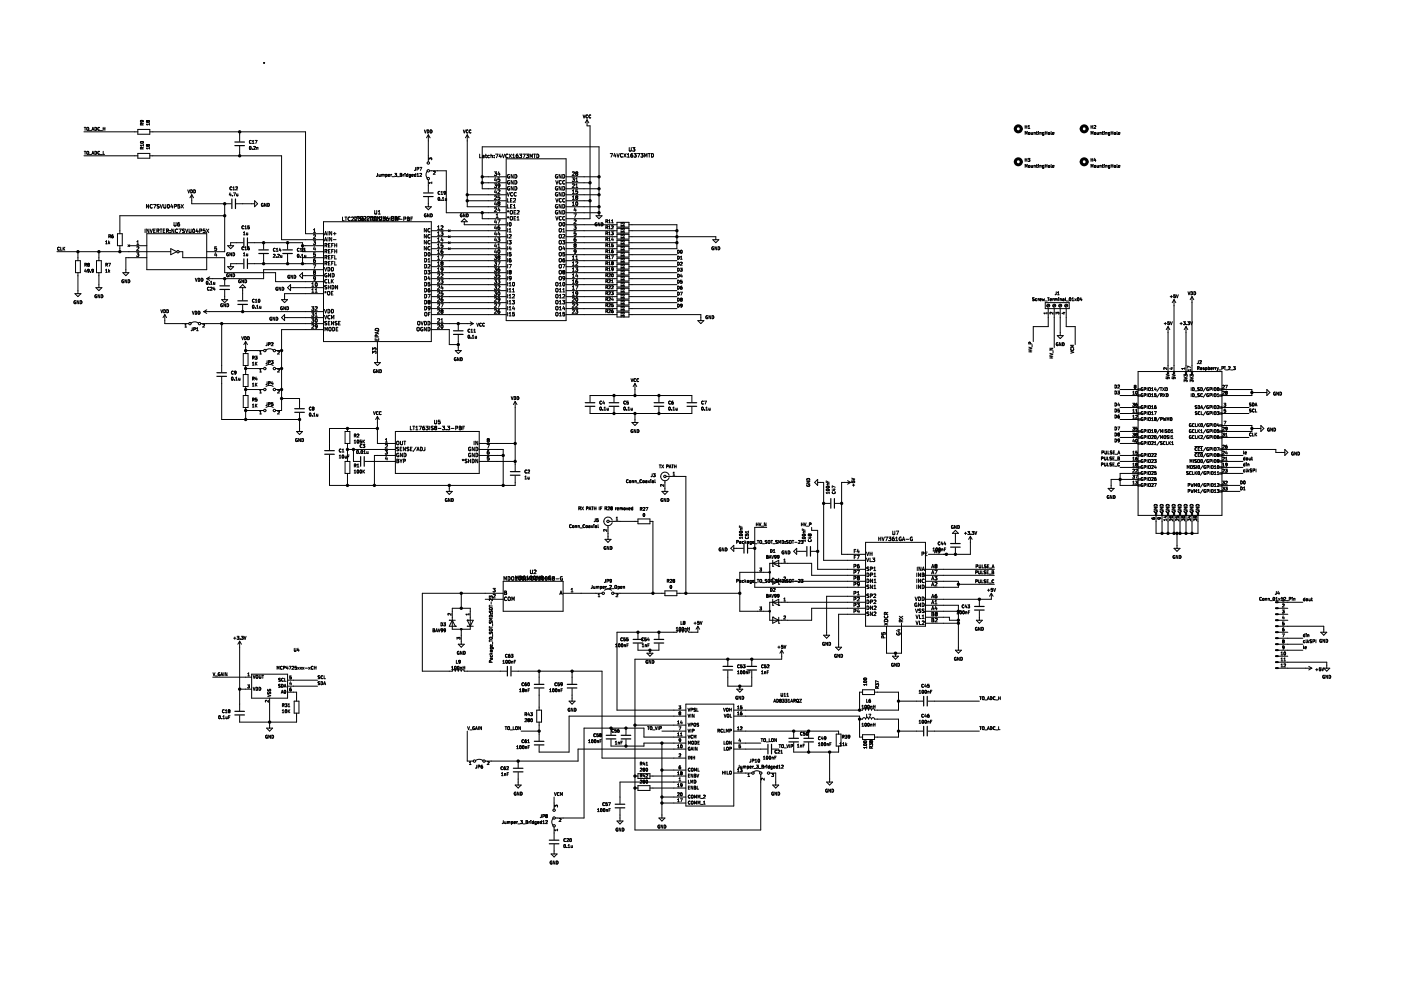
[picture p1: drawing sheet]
<svg xmlns="http://www.w3.org/2000/svg" width="420mm" height="297mm" viewBox="0 0 420 297" stroke-linecap="round" stroke-linejoin="round" font-family="sans-serif">
<path d="M0 0h420.1v297h-420.1z" fill-rule="evenodd" fill="#fff" stroke="#fff" stroke-width=".35"/>
<g fill="none" stroke="#000" stroke-width=".3">
<path d="M79.1 18.9h.1M25.2 39.5h16.1M25.3 38.2h.5M25.5 38.2v.9M26.1 38.3h.5l-.1 .7-.4-.1zM26.8 39.2h.7M27.6 39.1l.3-.9 .3 .9M27.7 38.8h.4M28.5 38.2a.45 .45 0 0 1 .5 .4 .45 .45 0 0 1-.5 .5zM29.8 38.2a.41 .41 0 0 0-.5 .4 .41 .41 0 0 0 .6 .4M29.8 38.2l.1 .1M30 39.2h.7"/>
<path d="M30.9 38.2v.9M30.9 38.6h.6M31.5 38.2v.9M41.3 38.8h3.6v1.4h-3.6zM42.5 36.1l.1 .4-.4 .1 .1-.5h.5l.2 .4M42.6 37.5l-.1-.5h-.3l-.1 .5h.9M43 36.9l-.4 .3M44.3 36.6h-.1M44.3 36.5l.4 .1M44.3 36.3l.4-.1 .1 .4M44.3 36.3l-.2-.2-.2 .2 .1 .3h.2M44.3 36.5v.1"/>
<path d="M44.3 36.3v.2M44.8 36.6h-.1M44.8 37.2h-.9l.3 .3M44.8 37v.5M44.9 39.5h46.7v30.6h5.4M71.9 39.5v2.9M127.3 38.9l.3 .9 .3-.9M128.2 38.9a.45 .45 0 0 1 .5 .5 .45 .45 0 0 1-.5 .4zM129.1 38.9a.45 .45 0 0 1 .5 .5 .45 .45 0 0 1-.5 .4zM138.9 38.9l.3 .9 .3-.9M140.3 39a.4 .4 0 0 0-.5 .4 .4 .4 0 0 0 .5 .4M141.2 39a.4 .4 0 0 0-.5 .4 .4 .4 0 0 0 .5 .4"/>
<path d="M174.9 34.5l.3 .9 .3-.9M176.1 35.9v1.8h.9v27.9h-7.2M176.1 35.9l-.6 .9M176.1 35.9l.5 .9M176.3 34.5a.4 .4 0 0 0-.6 .4 .4 .4 0 0 0 .6 .4M177.2 34.5a.4 .4 0 0 0-.6 .4 .4 .4 0 0 0 .6 .4M307.4 37.6v.9M307.4 38h.6M308 37.6v.9M308.3 37.9l.3-.3v.9M308.3 38.5h.6M308.5 39.8h.4l-.1 .5-.3-.1z"/>
<path d="M309.3 39.7v.6h.3M309.7 39.7v.6M310.1 39.8l.3-.1 .1 .6M310.1 39.7v.6M310.8 39.7h.3M310.9 39.4v.8l.2 .1M311.4 39.4v.1M311.4 39.7v.6M311.9 39.8l.3-.1v.6M311.9 39.7v.6M313 39.7l-.4 .2 .1 .4h.3M313 39.7v.7l-.3 .2"/>
<path d="M313.5 39.8h.5M313.5 39.4v.9M314 39.4v.9M314.4 39.8h.4v.5l-.4-.1zM315.2 39.4l.2 .9M315.7 40l.4-.1-.1-.2-.3 .1v.5h.3M327.2 38h.5M327.2 37.6v.9M327.7 37.6v.9M328.1 37.7l.3-.1 .2 .3-.5 .6h.5M328.2 39.8h.4v.5l-.4-.1zM329 39.7l.1 .6 .3-.1"/>
<path d="M329.4 39.7v.6M329.9 39.8l.3-.1v.6M329.9 39.7v.6M330.5 39.7h.4M330.7 39.4v.8l.2 .1M331.1 39.4h.1M331.2 39.7v.6M331.6 39.8l.4-.1v.6M331.6 39.7v.6M332.8 39.7v.7l-.4 .2M332.8 39.7l-.4 .2 .1 .4h.3M333.2 39.4v.9"/>
<path d="M333.2 39.8h.5M333.7 39.4v.9M334.2 39.8h.4l-.1 .5-.3-.1zM335 39.4l.1 .9M335.4 40l.4-.1v-.2l-.4 .1 .1 .5h.3M25.2 46.7h16.1M25.3 45.4h.5M25.5 45.4v.9M26.8 46.3h.7M27.6 46.3l.3-.9 .3 .9M27.7 46h.4M28.5 45.4a.45 .45 0 0 1 .5 .4 .45 .45 0 0 1-.5 .5z"/>
<path d="M29.8 45.4a.42 .42 0 0 0-.5 .4 .42 .42 0 0 0 .5 .4M29.8 45.4h.1M29.9 46.2h-.1M30 46.3h.7M30.9 45.4v.9h.5M41.3 46h3.6v1.4h-3.6zM42.6 44.6l-.1-.4h-.3l-.1 .4h.9M42.9 42.5a.43 .43 0 0 0-.5-.1 .43 .43 0 0 0-.2 .4h.7M42.9 42.5h.1M43 42.5v.3M43 42.8h-.1M43 43.5h-.9l.3 .3"/>
<path d="M43 43.3v.5M43 44.1l-.4 .3M44.3 43.5l.2-.2 .3 .2-.2 .3-.3-.1M44.3 43.5l-.2-.2-.2 .2 .2 .3 .2-.1M44.3 43.5v.2M44.8 44.4h-.9l.3 .3M44.8 44.2v.5M44.9 46.7h39.5v25.2h12.6M56.3 56.9l.3 .9 .3-.9M57.2 56.9a.45 .45 0 0 1 .5 .5 .45 .45 0 0 1-.5 .4zM57.5 58.4v2.7h11.9M57.5 58.4l-.5 .9"/>
<path d="M57.5 58.4l.5 .9M58.1 56.9a.45 .45 0 0 1 .5 .5 .45 .45 0 0 1-.5 .4zM69 57.8l-.2 .6h.5M69.2 58.1v.6M69.5 56.1a.4 .4 0 0 0-.6 .4 .4 .4 0 0 0 .6 .3M69.7 58.6h.1M69.7 58.6l-.1 .1M69.8 56.9h.6M69.8 56.3l.3-.3v.9M70 57.8h.6l-.4 .9M71 58.1v.6h.3M71.1 56.1h-.4"/>
<path d="M71.1 56.1h.1M71.2 56.1v.3l-.5 .5h.5M71.3 58.1v.6M71.3 58.6v.1M71.9 43.8v2.9M74.9 44l.1-.1a.41 .41 0 0 1 .3 .5 .41 .41 0 0 1-.4 .3zM75.3 42.2a.4 .4 0 0 0-.5 .3 .4 .4 0 0 0 .5 .4M75.6 44.7l.1 .1M75.6 44.7h.1M75.7 42.3l.2-.2v.9M75.7 43h.5M76.1 44l.3-.1 .2 .2-.6 .7h.6"/>
<path d="M76.5 42.1h.6l-.4 .9M77 44.3l.3-.1 .1 .6M77 44.2v.6M113.2 52v.7l-.3 .2M113.6 52.3l.1 .5h.3M114 52.3v.6M114.5 52.3v.6M114.5 52.3l.3 .1M114.5 52.3v.1M114.8 52.4l.4-.1v.6M114.8 52.4v.5M115.7 52.3l.4 .1-.1 .4h-.3"/>
<path d="M115.7 52.3v.9M116.4 52.6l.5-.1-.1-.2-.4 .1 .1 .4h.3M117.2 52.3v.6M117.5 52.3l-.3 .1M117.6 53h.7M118.4 52h.6l-.3 .3 .2 .1v.4h-.5M119.1 53h.7M120 52l.5 .1-.1 .8h-.4zM120 52.4h.3M120.9 52.3v.6M121.2 52.3l-.3 .1M121.4 52l.1 .1"/>
<path d="M121.5 52.1h.1M121.5 52.3v.6M121.9 52.3h.4M121.9 52.3v.1M122.3 52v.8h-.4v-.4M122.7 52.4v.4h.4M122.8 52.3h.3M122.8 52.3l-.1 .1M123.1 52.3v.7l-.4 .1M123.5 52.6l.4-.1v-.2l-.4 .1v.4h.4M124.3 52.3h.4M124.3 52.3v.1"/>
<path d="M124.6 50.2v.7l-.3 .2M124.7 52v.8h-.4v-.4M125.1 52.9h.5M125.1 52.2l.2-.2v.9M125.5 50.2h-.4v.9M125.5 50.2v.1M125.5 50.3v.3h-.4M125.9 50.2h.6l-.4 .9M126 52h.3l.1 .2-.5 .7h.5M126 52l-.1 .1M128.1 51.4l-.3 .8 .3 1.1M128.5 40.4v8.1"/>
<path d="M128.5 53.9v3.8M128.5 59.1v2.9M128.5 40.4l-.6 .9M128.5 40.4l.5 .9M128.6 47.9v-.6l.3 .3 .1-.2h.4v.5M128.8 51.2h5v12.6h18M129.5 54.8h-.9l.2 .2M129.5 54.5v.5M130 51.4l.3-.1 .2 .3-.5 .6h.5M131.5 59.2h.1a.41 .41 0 0 1 .3 .4 .41 .41 0 0 1-.4 .4zM131.9 57.4a.4 .4 0 0 0-.5 .4 .4 .4 0 0 0 .5 .4M132.3 60h.1"/>
<path d="M132.3 60h-.1M132.3 58.3h.5M132.3 57.6l.2-.2v.9M132.7 59.4l.2-.2v.9M133.6 59.5v.5h.3M133.6 57.7l-.4 .2v-.5l.4 .1v.5l-.4 .3M133.9 59.5v.6M133.9 60h.1M140.1 40.4v21.6h11.7M140.1 58.4h11.7M140.1 40.4l-.5 .9M140.1 40.4l.6 .9"/>
<path d="M143.9 46.2v1.1h.5M144.6 53h7.2M144.6 54.8h7.2M144.7 46.6h.4l.1 .7M145.2 46.8l-.5 .2 .1 .3 .4-.1M145.5 46.6h.5M145.7 46.2v.9l.3 .2M146.3 46.7v.5h.5M146.4 46.6l-.1 .1M146.4 46.6h.4M147.2 46.7l.4-.1 .1 .7M147.2 46.2v1.1"/>
<path d="M148.2 47.2v.1M148.2 46.6v.1M148.3 51.5h.6l-.3 .4 .3 .1v.5h-.6M148.3 55.1h.6l-.3 .4 .3 .1v.5h-.6M148.6 56.9l-.3 .7h.7M148.6 53.3l-.3 .7h.7M148.6 46.2h.7l-.4 1.1M148.8 58.8h-.5M148.8 58.8h.1M148.8 53.7v.7M148.8 57.3v.7M148.9 58.8v.4l-.6 .6h.6"/>
<path d="M149.3 59.7h.1M149.4 57l.3-.1 .2 .3-.6 .8h.6M149.4 57h-.1M149.6 51.5l-.3 .7h.7M149.8 51.9v.7M149.9 53.3h-.5l-.1 .5h.5l.1 .5h-.6M149.9 58.7h-.5l-.1 .5 .4-.1 .2 .2-.1 .4h-.4M149.9 55.6l-.5 .1v-.5l.3-.1 .2 .2v.6l-.5 .3M150 46.1l-.3 .8h.7M150.2 46.6v.7M150.6 46.2l.4 1.1 .3-1.1M151.8 56.6h-7.2v-12.6h35v20.7"/>
<path d="M151.8 47.6h18v48.5h-18zM152.1 57.7l.3 1.1 .4-1.1M152.2 59.5v1.1h.5M152.3 46.3a.48 .48 0 0 0-.7 .4 .48 .48 0 0 0 .7 .5M152.7 46.2l.7 1.1M152.8 52.4a.48 .48 0 0 0-.6 .5 .48 .48 0 0 0 .6 .4v-.4h-.2M152.8 54.2a.48 .48 0 0 0-.6 .5 .48 .48 0 0 0 .6 .4v-.4h-.2M152.8 56a.48 .48 0 0 0-.6 .5 .48 .48 0 0 0 .6 .4v-.4h-.2M153.4 46.2l-.7 1.1M153.6 59.5h-.5v1.1h.5M153.8 57.8a.47 .47 0 0 0-.7 .4 .47 .47 0 0 0 .7 .5M153.8 46.5l.3-.3v1.1"/>
<path d="M153.8 47.3h.6M153.9 52.3v1.1l-.6-1.1v1.1M153.9 54.1v1.1l-.6-1.1v1.1M153.9 55.9v1.1l-.6-1.1v1.1M154 59.6l.4-.1 .2 .3-.6 .8h.6M154.4 52.3a.54 .54 0 0 1 .6 .5 .54 .54 0 0 1-.6 .6zM154.4 55.9a.54 .54 0 0 1 .6 .5 .54 .54 0 0 1-.6 .6zM154.4 54.1a.54 .54 0 0 1 .6 .5 .54 .54 0 0 1-.6 .6zM154.8 57.8a.47 .47 0 0 0-.7 .4 .47 .47 0 0 0 .7 .5M155.3 46.2l-.5 .3v.6l.2 .2 .3-.1v-.5l-.5 .1M155.8 46.2h.6l-.3 .4 .3 .1v.5h-.6M156.8 46.2h.7l-.5 1.1"/>
<path d="M157.8 46.2h.7l-.4 .4 .3 .1v.5h-.6M158.9 47.3v-1.1l.4 .8 .4-.8v1.1M160 46.2h.6M160.3 46.2v1.1M161 46.2a.54 .54 0 0 1 .6 .5 .54 .54 0 0 1-.6 .6zM166.7 59.5l.3 1.1 .4-1.1M166.7 54.1l.3 1.1 .4-1.1M167 52.9h.2v.4M167 56.5h.2v.4M167.2 57.8a.48 .48 0 0 0-.6 .4 .48 .48 0 0 0 .6 .5v-.4h-.2M167.2 52.4a.49 .49 0 0 0-.6 .4 .49 .49 0 0 0 .6 .5M167.2 56a.49 .49 0 0 0-.6 .4 .49 .49 0 0 0 .6 .5"/>
<path d="M167.2 53.3h.1M167.2 56.9h.1M168.3 52.3v1.1l-.6-1.1v1.1M168.3 55.9v1.1l-.6-1.1v1.1M168.3 57.7v1.1l-.6-1.1v1.1M168.3 54.2a.47 .47 0 0 0-.6 .4 .47 .47 0 0 0 .6 .5M168.3 59.6a.47 .47 0 0 0-.6 .4 .47 .47 0 0 0 .6 .5M168.8 55.9a.54 .54 0 0 1 .6 .5 .54 .54 0 0 1-.6 .6zM168.8 52.3a.54 .54 0 0 1 .6 .5 .54 .54 0 0 1-.6 .6zM168.8 57.7a.54 .54 0 0 1 .6 .5 .54 .54 0 0 1-.6 .6zM169.4 54.2a.48 .48 0 0 0-.7 .4 .48 .48 0 0 0 .6 .5M169.4 59.6a.47 .47 0 0 0-.7 .4 .47 .47 0 0 0 .7 .5"/>
<path d="M169.4 55.1h-.1M169.8 58.4h9.8M169.8 56.6h9.8M169.8 53h9.8M169.8 54.8h7.2M171.6 53.3h.7l-.4 .4 .3 .1v.5h-.6M171.7 57.2l.3-.3v1.1M171.7 51.6l.4-.1 .2 .3-.7 .8h.7M171.7 59l.3-.3v1.1M171.7 58h.6M171.7 59.8h.6M171.7 55.2l.4-.1 .2 .3-.7 .8h.7"/>
<path d="M171.7 55.2h.1M172.7 57.9h.5M172.7 55.4l.3-.3v1.1M172.7 58.9v.1M172.7 53.6l.3-.3v1.1M172.7 59v.1M172.7 56.2h.6M172.7 54.4h.6M172.7 59.7h.1M172.7 59.3v.4M172.7 59.1h.1M172.7 58.8v.1"/>
<path d="M172.8 59.7h.4M172.8 59.1l.1 .1M172.8 58.8h-.1M172.8 58.8h.4M172.8 59.2l-.1 .1M172.9 52l-.2 .2 .2 .4 .4-.2-.2-.4M172.9 52h.2M172.9 59.2h.2M172.9 52l-.2-.2 .2-.3 .4 .2-.2 .3M172.9 59.2h-.1M173.1 59.2h.1M173.2 58.8h.1"/>
<path d="M173.2 59.1l-.1 .1M173.2 59.2v.1M173.2 56.9h-.5v.5h.5v.5M173.2 58.8l.1 .1M173.2 59.3v.4M173.2 57.9h.1M173.2 59.1h.1M173.2 59.7h.1M173.3 58.9v.1M173.3 59l-.1 .1M183 46h.7l-.4 1.1M184.3 46l-.2 .7h.7"/>
<path d="M184.6 46.4v.7M185 46l.4 1.1 .3-1.1M186.7 46.1a.49 .49 0 0 0-.7 .5 .49 .49 0 0 0 .7 .4M186.7 46.1h.1M187.1 46l.7 1.1M187.8 46l-.7 1.1M188.1 46.3l.3-.3v1.1M188.1 47.1h.7M188.7 44.2v.9l.2 .2 .4-.2v-.9M189.7 46l-.5 .3v.6l.2 .2 .3-.1v-.5l-.5 .1M189.7 44.2h.7l-.4 .4 .3 .1v.5h-.6M190.1 46h.7l-.3 .4 .3 .1v.5h-.7"/>
<path d="M191.2 46h.7l-.5 1.1M192.2 46h.7l-.4 .4 .3 .1v.5h-.6M193.3 47.1v-1.1l.4 .8 .3-.8v1.1M194.4 46h.6M194.7 46v1.1M195.4 46a.54 .54 0 0 1 .6 .6 .54 .54 0 0 1-.6 .5zM307.4 40.3v-.9l.3 .6 .3-.6v.9M307.4 47.5v.9M307.4 50.2v-.9l.3 .6 .3-.6v.9M307.4 47.9h.6M308 47.5v.9M308.3 47.5h.6l-.3 .3 .2 .1v.4h-.5"/>
<path d="M308.5 49.6l.4 .1-.2 .5-.3-.2zM308.8 49.6l.1 .1M309.3 49.6v.5h.3M309.7 50.1h-.1M309.7 40.2l-.1 .1M309.7 49.6v.6M310.1 49.7l.3-.1 .1 .6M310.1 49.6v.6M310.8 49.6h.3M310.9 49.3v.7l.2 .2M311.4 49.4h.1M311.4 49.6v.6"/>
<path d="M311.5 49.3l-.1 .1M311.9 49.6v.6M311.9 49.7l.3-.1v.6M313 49.6l-.4 .1 .1 .4h.3M313 49.6v.7l-.3 .1M313.5 49.3v.9M313.5 49.7h.5M314 49.3v.9M314.4 49.7h.4v.4h-.4zM314.5 49.6l-.1 .1M315.2 49.3l.2 .9M315.7 49.9l.4-.1-.1-.2-.3 .1v.4h.3"/>
<path d="M327.2 47.9h.5M327.2 40.3v-.9l.3 .6 .3-.6v.9M327.2 47.5v.9M327.2 50.2v-.9l.3 .6 .3-.6v.9M327.7 47.5v.9M328.2 49.7h.4v.4h-.4zM328.3 49.6l-.1 .1M328.3 47.4l-.2 .7h.6M328.5 47.8v.6M329 49.6l.1 .5h.3M329.4 49.6v.6M329.9 49.6v.6"/>
<path d="M329.9 49.6v.1M329.9 49.6h.3v.6M330.5 49.6h.4M330.7 49.3v.7l.2 .2M331.1 49.3l.1 .1M331.2 49.4h.1M331.2 49.6v.6M331.6 49.7l.4-.1v.6M331.6 49.6v.6M332.4 49.7v.4h.4M332.5 49.6l-.1 .1M332.5 49.6h.3"/>
<path d="M332.8 49.6v.7l-.4 .1M333.2 49.3v.9M333.2 49.7h.5M333.7 49.3v.9M334.2 49.6l.4 .1-.2 .5-.3-.2zM334.5 49.6l.1 .1M335 49.3l.1 .9M335.4 49.9l.4-.1v-.2l-.4 .1 .1 .4h.3M17.1 75.4h34.1M17.8 74.2a.4 .4 0 0 0-.5 .4 .4 .4 0 0 0 .5 .3M18.2 74.1v.9h.4M18.9 74.1v.9"/>
<path d="M19.1 74.5l.3 .5M19.4 74.1l-.5 .5M22.7 78.1h1.4v3.6h-1.4zM23.4 75.4v2.7M25.4 79.4l.5-.1v-.3l-.5-.1v.9M25.6 79.4l.3 .4M26.3 79.1l.2 .2M26.3 79.1l.2-.2 .3 .2M26.3 79.1h.1M26.5 79.3l-.2 .2 .2 .3 .3-.2-.2-.3M26.5 79.3h.1M26.8 79.1h.1"/>
<path d="M26.8 79.1l-.2 .2M28.9 78.1h1.5v3.6h-1.5zM29.7 75.4v2.7M31.7 73.1h.5M31.7 72.4l.2-.2v.9M31.9 79.4l.3 .4M32.1 79.3l-.4 .1M32.2 79.3l-.1-.3-.4-.1v.9M32.2 79.3h-.1M32.5 78.9h.6l-.4 .9M32.6 72.2v.9M32.7 72.7l.2 .4"/>
<path d="M32.8 70.9l.3 .4M32.9 72.5l-.3 .3M33 70.8l-.4 .1M33.1 70.8l-.1-.4h-.4v.9M33.1 70.8h-.1M33.9 70.4l-.4 .2v.5l.4 .1v-.4l-.4 .1M35.2 70.1h1.5v3.5h-1.5zM35.9 73.6v1.8M38.4 73.4l.5 .5M38.6 73.6h5.4M38.9 73.4l-.5 .5M41 75.8h.6l-.3 .4 .3 .1v.4h-.6"/>
<path d="M41 74.1l.4-.1 .2 .3-.6 .7h.6M41 73.2h.6M41 72.5l.3-.3v1M43.5 68.7v1M44 77.2h-6.3v4.5M44 70.1h18v10.7h-18zM44.5 61.3v1.1l-.6-1.1v1.1M44.6 68.7v1l-.6-1v1M45 68.7l.4 1 .3-1M45.7 61.4a.48 .48 0 0 0-.7 .4 .48 .48 0 0 0 .7 .5M46 61.3h.8l-.5 1.1M46.1 69.2h.3"/>
<path d="M46.6 68.7h-.5v1h.5M47.1 69.2h.5v-.4l-.5-.1v1M47.3 69.2l.4 .5M47.7 61.3l-.5 .1v.3l.5 .5-.6 .1M48 68.7h.6M48 61.3l.4 1.1 .4-1.1M48.3 68.7v1M49 69.2h.3M49.1 61.3v.9l.2 .2 .4-.2v-.9M49.5 68.7h-.5v1h.5M49.9 69.2h.5l.1-.4-.6-.1v1M50.2 69.2l.3 .5"/>
<path d="M50.3 61.4l.1-.1a.49 .49 0 0 1 .4 .5 .49 .49 0 0 1-.5 .5zM51 69.7h.1M51 69.6v.1M51 69.1v.1M51.2 74.5l1.8 .9-1.8 .9zM51.5 61.2l-.3 .8h.7M51.7 61.6v.8M52.1 68.7v1l-.6-1v1M52.2 66.7v.9l.2 .2 .4-.2v-.9M52.3 61.9l.5-.1 .1-.4-.6-.1v1.1M53 75.4l.4-.3 .3 .3M53 75.4l.4 .4 .3-.4"/>
<path d="M53.3 68.8a.49 .49 0 0 0-.7 .4 .49 .49 0 0 0 .6 .5M53.3 69.6l-.1 .1M53.6 68.7h.7l-.4 1M53.7 75.4h.1M53.7 75.4h1.1v1.8h12.6v4.5h15.2v2.7h14.4M53.8 66.7l-.5 .2v.7l.2 .2 .3-.1v-.6l-.5 .2M53.9 61.3h-.5l-.1 .5h.5l.1 .5h-.6M54.3 61.3l.7 1.1M55 61.3l-.7 1.1M55.3 68.7l-.5 .1v.3l.5 .4-.6 .2M55.6 68.7l.4 1 .3-1M56.7 68.7v.8l.2 .2 .4-.2v-.8"/>
<path d="M57.9 68.8l.1-.1a.49 .49 0 0 1 .4 .5 .49 .49 0 0 1-.5 .4zM59.1 68.6l-.3 .8h.7M59.3 69v.7M59.9 69.2h.5l.1-.4-.6-.1v1M61.5 68.7h-.5l-.1 .5 .5-.1 .1 .5h-.6M61.9 68.7l.7 1M62.6 68.7l-.7 1M64.4 74.4h.5l.1 .4-.2 .2-.4-.1M64.4 74.4v.1M64.6 75.7l-.2 .8h.6M64.9 76.1v.7M64.9 74h-.5v.5"/>
<path d="M67.4 61.1v14.3h-5.4M67.4 64.7h-31.5v5.4M68.3 79.9h1.8l-.9 .9zM68.3 73.6h1.8l-.9 .9zM68.5 75.8a.41 .41 0 0 0-.5 .4 .41 .41 0 0 0 .5 .4l-.1-.3M69.4 75.8v.9l-.5-.9v.9M69.9 75.8a.45 .45 0 0 1 .5 .4 .45 .45 0 0 1-.5 .5zM70.8 61.1h5.6M72.9 72.7h-3.7v.9M72.9 79h-3.7v.9M73 76.7h.5M73 70.4h.5"/>
<path d="M73 76l.3-.2v.9M73 69.7l.3-.2v.9M73.1 74.1a.4 .4 0 0 0-.6 .3 .4 .4 0 0 0 .6 .4M73.1 67.8a.4 .4 0 0 0-.6 .3 .4 .4 0 0 0 .6 .4M73.4 67.9l.3-.2v.9M73.4 74.2l.3-.2v.9M73.4 74.9h.5M73.4 68.6h.5M73.9 69.8v.5h.4M73.9 76.1v.5h.4M74.3 74.4v.4h.4M74.3 68.5h.1"/>
<path d="M74.3 69.8v.6M74.3 76.1v.6M74.3 68.5h.4M74.3 74.4v.1M74.4 72.7h16.3v2.7h6.3M74.4 79h22.6M74.7 74l-.4 .4M74.7 74.4h.1M74.7 74.4h-.4M74.8 67.7h-.5v.4h.4l.1 .4M74.8 74.4v.4M74.8 74.8h-.1"/>
<path d="M74.8 68.5h-.1M76.4 60.2l.9 .9-.9 .9zM78.9 61a.41 .41 0 0 0-.5 .4 .41 .41 0 0 0 .5 .4l-.1-.3M79.1 72.7v2M79.1 76.2v2.8M79.8 61v.9l-.5-.9v.9M80.3 61a.45 .45 0 0 1 .5 .4 .45 .45 0 0 1-.5 .5zM82 76.3l.3-.1 .2 .3-.6 .6h.6M82.5 74.5a.4 .4 0 0 0-.5 .4 .4 .4 0 0 0 .5 .3M82.9 77v.1M82.9 75.3h.5M82.9 74.7l.2-.3v.9"/>
<path d="M83.3 76.3l.3-.1 .2 .3-.6 .6h.6M83.9 74.4l-.2 .6h.6M84.2 76.5v.6l.3-.1M84.2 74.7v.6M84.5 76.5v.6M86.2 72.7v2M86.2 76.2v2.8M89.2 76.3l.2-.1a.41 .41 0 0 1 .3 .5 .41 .41 0 0 1-.5 .3zM89.7 74.5a.4 .4 0 0 0-.5 .4 .4 .4 0 0 0 .5 .3M90.1 77v.1M90.1 75.3h.5M90.1 74.7l.2-.3v.9"/>
<path d="M90.4 76.5l.3-.3v.9M90.4 77.1h.6M90.7 73.6h6.3M90.9 74.4h.5l-.3 .4 .3 .1v.3h-.5M91.3 76.5l.1 .6 .3-.1M91.7 76.5v.6M94 72.2h.6l-.3 .4h.2M94 79.4h.7l-.5 1M94 70.5l.4-.1 .2 .3-.6 .7h.6M94 69.6h.6M94 68.9l.3-.3v1M94.1 78.1l-.1 .1"/>
<path d="M94.1 78h.4M94.1 78v.1M94.3 73.9l-.3 .8h.7M94.5 78l.1 .1M94.5 76.2l.1 .1M94.5 72.6l.1 .1M94.5 77.6l-.4 .2v.7l.4 .1 .1-.5M94.5 74.3v.7M94.6 72.7l-.1 .5-.5-.1M94.6 76.3l-.1 .5-.5-.1M94.6 75.8h-.5l-.1 .5 .5-.1M97 77.2h-6.3v1.8"/>
<path d="M97 66.5h32.4v35.9h-32.4zM97.3 70.4l.4-1 .3 1M97.3 72.2l.4-1 .3 1M97.4 70.1h.5M97.4 71.9h.5M97.5 75.3h.5v-.4l-.5-.1v1M97.5 78.9h.5v-.4l-.5-.1v1M97.5 77.1h.5v-.4l-.5-.1v1M97.5 73.5h.5v-.4l-.5-.1v1M97.7 73.5l.4 .5M97.7 75.3l.4 .5M97.7 77.1l.4 .5"/>
<path d="M97.7 78.9l.4 .5M98.4 69.4v1M98.4 71.2v1M98.5 73.5h.4M98.5 75.3h.4M98.5 77.1h.4M98.5 78.9h.4M99 73h-.5v1h.5M99 74.8h-.5v1h.5M99 76.6h-.5v1h.5M99 78.4h-.5v1h.5M99.5 69.4v1l-.6-1v1"/>
<path d="M99.5 71.2v1l-.6-1v1M99.5 73.5h.3M99.5 75.3h.3M99.5 77.1h.3M99.5 78.9h.3M100 71.8h.8M100 74.8h-.5v1M100 70h.8M100 73h-.5v1M100 76.6h-.5v1M100 78.4h-.5v1M100.4 69.6v.8"/>
<path d="M100.4 73v1M100.4 74.8v1M100.4 76.6v1h.5M100.4 78.4v1h.5M100.4 73.5h.6M100.4 75.3h.6M101 73v1M101 74.8v1M102.7 65.1v1h.5M103.4 65.1h.7M103.7 65.1v1M105 65.2a.48 .48 0 0 0-.6 .4 .48 .48 0 0 0 .6 .4"/>
<path d="M105.4 65.2l.4-.1 .3 .3-.7 .7h.7M106.4 64.9v1.1h.5M106.5 65.2l.4-.1 .2 .3-.7 .7h.7M107.1 64.9h.6M107.4 66l.6 .1M107.4 64.9v1.1M107.4 65.1h.7l-.4 .4h.3M108 65.5l.3 .4h.4M108.1 65.5v.5M108.1 66l-.1 .1M108.7 65a.43 .43 0 0 0-.5 0 .43 .43 0 0 0-.1 .5M109 65.1l-.4 .2-.1 .6 .2 .2 .4-.1-.1-.5-.5 .2"/>
<path d="M109.1 65l.4-.1 .2 .3-.6 .8h.6M109.5 66.1h.1M109.5 65.5l.1 .1M109.6 65.6h.1M110.1 65.1v1h.5M110.2 65l.4-.1 .2 .3-.7 .8h.7M110.8 65.1h.6M111.1 65.1v1M111.1 64.9h.7l-.4 .4h.3M111.7 65.3v.1M111.7 65.4v.5h-.6M112.3 65.4h.5l-.1 .5h-.4z"/>
<path d="M112.3 65.4l-.1 .1M112.4 63.1v.9l.2 .2 .4-.2v-.9M112.4 65.2a.49 .49 0 0 0-.7 .4 .49 .49 0 0 0 .7 .5M112.4 66v.1M112.7 64.9h-.3l-.2 .4M112.8 65.2l.4-.1 .2 .3-.6 .7h.6M113.3 64.9v1.1M113.4 63.4l.4-.3v1.1M113.4 64.2h.7M113.8 64.9v.9l.2 .2 .4-.2v-.9M113.9 65.2l.4-.1 .2 .3-.7 .7h.7M114.8 65.1h.7l-.4 .4 .3 .1v.4l-.5 .1"/>
<path d="M114.8 66l.1 .1M114.9 64.9v1.1M114.9 65.4h.6M115.5 64.9v1.1M115.9 65.7l.5-.2 .1 .5M116 66v.1M116 66.1h.4M116.1 65.5h.8M116.4 65.1l-.4 .2v.7M116.5 66l-.1 .1M117 65.1v1M117.5 65.1v.8l.2 .2 .4-.2v-.8"/>
<path d="M117.9 65.4h-.5M118 65.3l-.1-.4h-.5v1.1M118 65.3l-.1 .1M118.5 64.9l.5 .2-.2 .3 .3 .4-.2 .2h-.4zM118.5 65.4h.3M118.6 65.1v1M118.6 65.6h.6M119.2 65.1v1M119.5 65.4h.4M119.8 65.7h.8M120.1 64.9h-.6v1.1M121.1 65.6h.5l.1-.4-.6-.1v1"/>
<path d="M122.2 65.1l.5 .2-.2 .3 .3 .3-.2 .2h-.4zM122.2 65.6h.3M123.2 65.6h.4M123.8 65.1h-.6v1M127.4 77.5a.54 .54 0 0 1 .6 .5 .54 .54 0 0 1-.6 .5zM127.4 79.3a.54 .54 0 0 1 .6 .5 .54 .54 0 0 1-.6 .5zM127.4 75.7a.54 .54 0 0 1 .6 .5 .54 .54 0 0 1-.6 .5zM127.6 62h1.8l-.9 .9zM127.8 64.1a.41 .41 0 0 0-.6 .5 .41 .41 0 0 0 .6 .3l-.2-.3M127.9 68.5v1l-.6-1v1M127.9 70.3v1l-.6-1v1M127.9 72.1v1l-.6-1v1"/>
<path d="M127.9 73.9v1l-.6-1v1M128.4 79.4l.4-.1 .2 .3-.7 .7h.7M128.4 77.8l.3-.3v1M128.4 78.5h.6M128.5 75.8l.1-.1a.49 .49 0 0 1 .4 .5 .49 .49 0 0 1-.5 .4zM128.7 64.1v.9l-.5-.9v.9M129 70.4a.47 .47 0 0 0-.7 .4 .47 .47 0 0 0 .7 .4M129 68.6a.47 .47 0 0 0-.7 .4 .47 .47 0 0 0 .7 .4M129 72.2a.47 .47 0 0 0-.7 .4 .47 .47 0 0 0 .7 .4M129 74a.47 .47 0 0 0-.7 .4 .47 .47 0 0 0 .7 .4M129.1 64.1a.45 .45 0 0 1 .6 .4 .45 .45 0 0 1-.6 .5zM129.4 71h22.4"/>
<path d="M129.4 72.7h22.4M129.4 69.2h22.4M129.4 79.9h22.4M129.4 76.3h22.4M129.4 78.1h22.4M129.4 74.5h22.4M131.2 69.8l.3-.3v1M131.2 68.7h.6M131.2 68l.3-.3v1M131.2 71.6l.3-.3v1M131.2 73.4l.3-.3v1M131.2 75.2l.3-.3v1"/>
<path d="M131.2 77l.3-.3v1M131.2 78.8l.3-.3v1M131.2 70.5h.6M131.2 72.3h.6M131.2 74.1h.6M131.2 75.9h.6M131.2 77.7h.6M131.2 79.5h.6M132.2 70.4l.6 .1M132.2 69.5h.7l-.4 .4h.3M132.2 76.7h.7l-.4 1M132.2 67.8l.5-.1 .2 .3-.7 .7h.7"/>
<path d="M132.3 75.4l-.1 .1M132.3 75.3h.5M132.3 75.3v.1M132.5 78.9l-.3 .2 .3 .4 .4-.2-.2-.4M132.5 78.9l-.3-.2 .3-.2 .4 .2-.2 .2M132.5 78.9h.2M132.5 71.2l-.3 .8h.7M132.7 60.1h.5M132.8 75.3v.1M132.8 74.9l-.5 .2v.8l.5-.1v-.4M132.8 71.6v.7M132.8 69.9v.1"/>
<path d="M132.8 73.5v.1M132.8 73.6v.5l-.6-.1M132.8 70v.4M132.8 70.4v.1M132.8 73.1h-.5l-.1 .5 .6-.1M134.5 72.5l.5 .5M134.5 68.9l.5 .5M134.5 70.7l.5 .5M134.5 74.3l.5 .5M135 68.9l-.5 .5M135 70.7l-.5 .5M135 72.5l-.5 .5"/>
<path d="M135 74.3l-.5 .5M138.4 64.6l.2 .3M138.5 64.1a.42 .42 0 0 0-.5 .4 .42 .42 0 0 0 .5 .5M138.6 64.9l-.1 .1M139.2 66.5v.9h12.6M139.2 65.6l.9 .9h-1.8zM139.5 64.1v.9l-.5-.9v.9M139.9 64.1a.45 .45 0 0 1 .5 .4 .45 .45 0 0 1-.5 .5zM140.1 60.2h11.7M144.6 63.8v1.8h7.2M148.3 76.7h.6l-.3 .4h.2M148.3 78.5h.6l-.3 .4h.2"/>
<path d="M148.6 69.4l-.3 .8h.7M148.6 71.2l-.3 .8h.7M148.6 74.8l-.3 .8h.7M148.6 73l-.3 .8h.7M148.6 67.6l-.3 .8h.7M148.6 65.8l-.3 .8h.7M148.6 60.5l-.3 .7h.7M148.8 62.3l.1 .1M148.8 62.3l-.5 .1M148.8 65.2h.6M148.8 64.4l.3-.3v1.1M148.8 78.9l.1 .1"/>
<path d="M148.8 77.1l.1 .1M148.8 60.9v.7M148.8 66.2v.7M148.8 68v.7M148.8 69.8v.7M148.8 71.6v.7M148.8 73.4v.7M148.8 75.2v.7M148.9 62.4v.4l-.6 .6h.6M148.9 77.2l-.1 .5-.5-.1M148.9 79l-.1 .5-.5-.1M149.3 71.3h.6l-.3 .4 .3 .1v.4h-.6"/>
<path d="M149.3 78.5h.7l-.5 1M149.3 65.9h.7l-.5 1M149.3 74.1h.6M149.3 73.4l.3-.3v1M149.3 60.7l.2-.2 .4 .2M149.3 60.7v.1M149.3 60.8l.2 .2M149.4 75l.2-.1a.49 .49 0 0 1 .3 .5 .49 .49 0 0 1-.5 .4zM149.5 77.1l-.2-.2 .2-.2 .4 .2-.2 .2M149.5 77.1l-.2 .2 .2 .4 .4-.2-.2-.4M149.5 77.1h.2M149.5 61l-.2 .2 .2 .4 .4-.2-.2-.4"/>
<path d="M149.5 61h.2M149.6 69.4l-.3 .8h.7M149.6 62.2l-.3 .8h.7M149.8 67.7l-.4 .2-.1 .6 .2 .2 .4-.1-.1-.5-.5 .2M149.8 62.7v.7M149.8 69.8v.7M149.9 60.7v.1M149.9 60.8l-.2 .2M152.1 65l.3 .1M152.1 63.2l.3 .1M152.2 61.3v1.1h.5M152.2 66.7v1"/>
<path d="M152.2 68.5v1M152.2 70.3v1M152.2 72.1v1M152.2 73.9v1M152.2 75.7v1M152.2 77.5v1M152.2 79.3v1M152.4 63.1v.2M152.4 64.9v.2M152.4 65.1l-.2 .2M152.4 65.1l.1 .2M152.4 63.3l-.2 .3"/>
<path d="M152.4 63.3l.1 .3M152.6 72.1h.7l-.4 .4 .3 .1v.4h-.6M152.6 79.3h.7l-.4 1M152.6 65l-.2 .1M152.6 63.2l-.2 .1M152.7 68.8l.3-.3v1M152.7 69.5h.6M152.7 70.4l.4-.1 .2 .3-.7 .7h.7M152.8 66.8l.1-.1a.49 .49 0 0 1 .4 .5 .49 .49 0 0 1-.5 .4zM152.9 73.8l-.2 .8h.6M153.1 60h.3M153.1 61.8h.3"/>
<path d="M153.2 77.5l-.5 .2v.6l.2 .2 .3-.1v-.5l-.5 .2M153.2 74.2v.7M153.2 75.7h-.5v.5l.5-.1v.5h-.5M153.6 61.3h-.5v1.1h.5M154 62.4h.6M154 61.6l.3-.3v1.1M154.2 65.4h.3M154.2 63.6h.3M154.7 63.1h-.5v1.1h.5M154.7 64.9h-.5v1.1h.5M155.1 63.2l.4-.1 .2 .3-.7 .8h.7M155.1 65.2l.3-.3v1.1"/>
<path d="M155.1 66h.6M166.7 64.9l.3 1.1 .4-1.1M167.2 61.4a.48 .48 0 0 0-.6 .4 .48 .48 0 0 0 .6 .5v-.4h-.2M167.2 63.1a.48 .48 0 0 0-.6 .5 .48 .48 0 0 0 .6 .5v-.4h-.2M167.7 79.4l.2-.1 .4 .1-.1 .9-.5-.1zM167.7 77.6l.2-.1 .4 .1-.1 .9-.5-.1zM167.7 66.8l.2-.1 .4 .1-.1 .9-.5-.1zM167.7 75.8l.2-.1 .4 .1-.1 .9-.5-.1zM167.7 74l.2-.1 .4 .1-.1 .9-.5-.1zM167.7 70.4l.2-.1 .4 .1-.1 .9-.5-.1zM167.7 68.6l.2-.1 .4 .1-.1 .9-.5-.1zM167.7 72.2l.2-.1 .4 .1-.1 .9-.5-.1z"/>
<path d="M168.3 61.3v1.1l-.6-1.1v1.1M168.3 63.1v1.1l-.6-1.1v1.1M168.3 65a.47 .47 0 0 0-.6 .4 .47 .47 0 0 0 .6 .5M168.7 72.1h.7l-.4 .4 .3 .1v.4h-.6M168.7 79.3h.7l-.4 1M168.8 68.8l.3-.3v1M168.8 69.5h.6M168.8 70.4l.4-.1 .2 .3-.7 .7h.7M168.8 63.1a.54 .54 0 0 1 .6 .5 .54 .54 0 0 1-.6 .6zM168.8 61.3a.54 .54 0 0 1 .6 .5 .54 .54 0 0 1-.6 .6zM168.9 66.8l.1-.1a.49 .49 0 0 1 .4 .5 .49 .49 0 0 1-.5 .4zM169 73.8l-.2 .8h.6"/>
<path d="M169.3 77.5l-.5 .2v.6l.2 .2 .3-.1v-.5l-.5 .2M169.3 74.2v.7M169.3 75.7h-.5v.5l.5-.1v.5h-.5M169.4 65a.47 .47 0 0 0-.7 .4 .47 .47 0 0 0 .7 .5M169.8 71h15.2M169.8 72.7h15.2M169.8 67.4h15.2M169.8 69.2h15.2M169.8 79.9h15.2M169.8 76.3h15.2M169.8 78.1h15.2M169.8 74.5h15.2"/>
<path d="M169.8 62h9.8M169.8 60.2h7.2M169.8 63.8h9.8M171.7 77.7h.6M171.7 79.5h.6M171.7 78.8l.3-.3v1M171.7 77l.3-.3v1M171.7 61.6h.6M171.7 60.8l.3-.3v1.1M172.1 67.7h.7l-.4 .4 .3 .1v.4l-.5 .1M172.1 64.1h.7l-.4 1.1M172.1 68.6l.1 .1"/>
<path d="M172.2 66l.4-.1 .2 .3-.7 .7h.7M172.4 73.5l-.2 .2 .2 .4 .4-.2-.2-.4M172.4 73.5l-.2-.2 .2-.2 .4 .2-.2 .2M172.4 73.5h.2M172.4 62.2l-.2 .8h.6M172.7 71.3l-.5 .2v.6l.2 .2 .3-.1v-.5l-.5 .2M172.7 78.6l.4-.1 .2 .3-.7 .7h.7M172.7 77.7h.6M172.7 62.7v.7M172.7 77l.3-.3v1M172.7 69.5h-.5v.5l.5-.1v.5h-.5M172.8 60.6l.1-.1a.49 .49 0 0 1 .4 .6 .49 .49 0 0 1-.5 .4z"/>
<path d="M172.8 75.3l-.5 .2-.1-.5 .4-.1 .2 .2-.1 .6-.4 .2M178.7 64.7h1.8l-.9 .9zM179 66.8a.41 .41 0 0 0-.6 .4 .41 .41 0 0 0 .6 .4v-.3M179.9 66.8v.9l-.5-.9v.9M180.3 66.8a.45 .45 0 0 1 .5 .4 .45 .45 0 0 1-.5 .5zM181.7 75.3h.4l.1-.3-.5-.1v.9M181.7 77.1h.4l.1-.3-.5-.1v.9M181.7 66.4l.4-.1 .1-.3-.5-.1v.9M181.7 68.2l.4-.1 .1-.3-.5-.1v.9M181.7 70l.4-.1 .1-.3-.5-.1v.9M181.7 71.8l.4-.1 .1-.3-.5-.1v.9M181.7 73.5h.4l.1-.3-.5-.1v.9"/>
<path d="M181.7 78.9h.4l.1-.3-.5-.1v.9M181.9 78.9l.3 .5M181.9 73.5l.3 .5M181.9 75.3l.3 .5M181.9 77.1l.3 .5M181.9 71.8l.3 .4M181.9 68.2l.3 .4M181.9 66.4l.3 .4M181.9 70l.3 .4M182.5 66.1l.3-.2v.9M182.5 67.9l.3-.2v.9M182.5 69.7l.3-.2v.9"/>
<path d="M182.5 71.5l.3-.2v.9M182.5 73.3l.3-.2v.9M182.5 75.1l.3-.2v.9M182.5 76.9l.3-.2v.9M182.5 78.7l.3-.2v.9M182.5 74h.6M182.5 70.4h.6M182.5 72.2h.6M182.5 75.8h.6M182.5 77.6h.6M182.5 79.4h.6M182.5 66.8h.6"/>
<path d="M182.5 68.6h.6M183.4 70.3h.1M183.4 69.5h.5l-.3 .3 .2 .1M183.4 76.7h.6l-.4 .9M183.4 66.1l.3-.2v.9M183.4 78.6v.1M183.4 78.7v.1M183.4 78.6l.2-.1 .3 .1M183.4 73.9h.4M183.4 67.8l.3-.1 .2 .2-.5 .7h.5M183.4 70.3h.4M183.4 66.8h.5"/>
<path d="M183.4 78.8h.1M183.4 75.7h.1M183.4 75.3v.1M183.5 75.7h.3M183.5 78.8l.1 .1M183.5 75.3h.3M183.5 75.3h-.1M183.6 78.9l-.2 .1 .2 .4 .3-.2-.2-.3M183.6 78.9h.1M183.6 71.2l-.2 .7h.6M183.8 69.9h.1M183.8 74.9l-.4 .2v.6"/>
<path d="M183.8 71.6v.6M183.8 78.8l-.1 .1M183.8 73.5h.1M183.8 75.3h.1M183.9 73.5v.4M183.9 69.9v.4M183.9 73.1h-.5v.4h.4M183.9 75.3v.4M183.9 78.8h-.1M183.9 73.9h-.1M183.9 75.7h-.1M183.9 70.3h-.1"/>
<path d="M183.9 78.6v.1M183.9 78.7v.1M185 66.6h3.6v1.5h-3.6zM185 68.4h3.6v1.5h-3.6zM185 70.2h3.6v1.5h-3.6zM185 72h3.6v1.5h-3.6zM185 73.8h3.6v1.5h-3.6zM185 75.6h3.6v1.5h-3.6zM185 77.4h3.6v1.5h-3.6zM185 79.2h3.6v1.5h-3.6zM186.3 73.5v-.6l.3 .3 .1-.2h.4v.5M186.3 69.9v-.6l.3 .3 .1-.2h.4v.5"/>
<path d="M186.3 71.7v-.6l.3 .3 .1-.2h.4v.5M186.3 68.1v-.6l.3 .3 .1-.2h.4v.5M186.3 75.3v-.6l.3 .3 .1-.2h.4v.5M186.3 77.1v-.6l.3 .3 .1-.3h.4v.6M186.3 78.9v-.6l.3 .3 .1-.3h.4v.6M186.8 66.7l-.2 .3-.3-.3v.5M186.8 68.5l-.2 .3-.3-.3v.5M186.8 70.3l-.2 .3-.3-.3v.5M186.8 72.1l-.2 .3-.3-.3v.5M186.8 73.9l-.2 .3-.3-.3v.5M186.8 75.6l-.2 .3-.3-.3v.6M186.8 77.4l-.2 .3-.3-.3v.6"/>
<path d="M186.8 79.2l-.2 .3-.3-.3v.6M187 72.1l.1 .5M187 75.6l.1 .6M187 68.5l.1 .5M187 70.3l.1 .5M187 66.7l.1 .5M187 73.9l.1 .5M187 77.4l.1 .6M187 79.2l.1 .6M188.6 71h26.1v.9M188.6 67.4h14.4v7.1h-14.4M188.6 72.7h14.4"/>
<path d="M188.6 69.2h14.4M188.6 79.9h14.4M188.6 76.3h14.4M188.6 78.1h14.4M203.2 75a.45 .45 0 0 1 .5 .4 .45 .45 0 0 1-.5 .5zM203.2 76.8a.45 .45 0 0 1 .5 .4 .45 .45 0 0 1-.5 .5zM203.2 78.6a.45 .45 0 0 1 .5 .4 .45 .45 0 0 1-.5 .5zM204.1 77.1l.2-.3v.9M204.1 77.7h.5M204.1 78.6h.4M204.1 78.6v.1M204.2 75.1l.1-.1a.41 .41 0 0 1 .3 .5 .41 .41 0 0 1-.4 .3z"/>
<path d="M204.5 78.6v.1M204.5 78.7v.3l-.5 .5h.6M213.8 71.9h1.8l-.9 .8zM214 74a.41 .41 0 0 0-.5 .4 .41 .41 0 0 0 .5 .4l-.1-.3M214.9 74v.9l-.5-.9v.9M215.4 74a.45 .45 0 0 1 .5 .4 .45 .45 0 0 1-.5 .5zM22.5 88h1.8l-.9 .9zM22.7 90.2a.41 .41 0 0 0-.5 .4 .41 .41 0 0 0 .5 .4l-.1-.3M23.4 81.7v6.3M23.6 90.1v.9l-.5-.9v.9M24.1 90.1a.45 .45 0 0 1 .5 .5 .45 .45 0 0 1-.5 .4zM25.6 80.7l-.2 .6h.5"/>
<path d="M25.8 81v.6M26.3 81.2v-.4h.4v.6l-.4 .2M26.3 81.2h.1M26.3 81.2h.4M26.7 81.2h.1M26.8 81.1l-.1 .1M27.1 81.5v.1M27.6 81.2v-.4h.4v.6l-.4 .2M27.6 81.2h.1M27.6 81.2h.4M28 81.2h.1M28 81.1v.1"/>
<path d="M28.8 86.2h1.8l-.9 .9zM29 88.4a.41 .41 0 0 0-.5 .4 .41 .41 0 0 0 .5 .4l-.2-.3M29.7 81.7v4.5M29.9 88.3v.9l-.5-.9v.9M30.3 88.3a.45 .45 0 0 1 .6 .5 .45 .45 0 0 1-.6 .4zM31.7 81.6h.5M31.7 81l.2-.3v.9M32.6 80.7v.9M32.7 81.3l.2 .3M32.9 81l-.3 .4M36.8 81.7h1.8l-.9 .9zM37.1 83.9a.41 .41 0 0 0-.6 .4 .41 .41 0 0 0 .6 .4l-.2-.3"/>
<path d="M38 83.9v.9l-.5-.9v.9M38.4 83.9a.45 .45 0 0 1 .5 .4 .45 .45 0 0 1-.5 .5zM48.2 92.8l.3 .9 .3-.9M49.1 92.8a.45 .45 0 0 1 .5 .5 .45 .45 0 0 1-.5 .4zM49.4 94.3v2.7h7.2M49.4 94.3l-.5 .9M49.4 94.3l.6 .9M50 92.8a.45 .45 0 0 1 .5 .5 .45 .45 0 0 1-.5 .4zM55.4 98h.6M55.4 97.4l.3-.3v.9M57.3 96.8a1.8 1.8 0 0 1 2.2 0M57.7 98.2l-.1 .8-.3 .1"/>
<path d="M57.7 93.3l.3 .9 .3-.9M58.1 98.7h.4v-.4l-.4-.1v.9M58.6 93.3a.45 .45 0 0 1 .5 .4 .45 .45 0 0 1-.5 .5zM58.6 83.4l.3 .9 .3-.9M58.9 98.5l.3-.3v.9M58.9 99.1h.5M59.5 93.3a.45 .45 0 0 1 .5 .4 .45 .45 0 0 1-.5 .5zM59.5 83.4a.45 .45 0 0 1 .5 .5 .45 .45 0 0 1-.5 .4zM60.2 97h36.8M60.4 83.4a.45 .45 0 0 1 .5 .5 .45 .45 0 0 1-.5 .4zM60.8 97.2l.4-.1 .2 .3-.6 .6h.6M61.1 93.4h35.9"/>
<path d="M61.1 93.4l.9 .5M62 83.5l.9 .6M62 92.9l-.9 .5M62.7 85.2h.1M62.8 86.2a.4 .4 0 0 0-.6 .4 .4 .4 0 0 0 .6 .3M62.9 83l-.9 .5M63.1 86.2l.3-.1 .2 .3-.5 .6h.5M63.1 84.6l.3-.3v.9M63.1 85.2h.6M64 84.6l.1 .6h.3M64.2 86.1l-.2 .6h.5M64.4 86.4v.6"/>
<path d="M64.4 85.1v.1M64.4 84.6v.6M66.5 97v14.5M66.5 89.8h1.8l-.9 .9zM66.7 91.1a.41 .41 0 0 0-.5 .4 .41 .41 0 0 0 .5 .4l-.1-.3M67.4 83.5v2M67.4 86.9v2.9M67.6 91v.9l-.5-.9v.9M68.1 91a.45 .45 0 0 1 .5 .5 .45 .45 0 0 1-.5 .4zM68.5 82.1a.41 .41 0 0 0-.5 .4 .41 .41 0 0 0 .5 .4l-.1-.3M69.4 82.1v.9l-.5-.9v.9M69.9 82.1a.45 .45 0 0 1 .5 .4 .45 .45 0 0 1-.5 .5z"/>
<path d="M72.1 83.9a.41 .41 0 0 0-.5 .4 .41 .41 0 0 0 .5 .4l-.1-.3M72.8 85.3l.9 .9h-1.8zM72.8 86.2v3.8M72.8 91.4v2M73 83.9v.9l-.5-.9v.9M73.5 83.9a.45 .45 0 0 1 .5 .4 .45 .45 0 0 1-.5 .5zM75.8 91.6a.43 .43 0 0 0-.2 .5 .43 .43 0 0 0 .5 .2v-.7M75.8 91.5h.3M75.8 91.5v.1M76.1 91.5v.1M76.2 89.8a.4 .4 0 0 0-.5 .3 .4 .4 0 0 0 .5 .4M76.5 92.3l.1 .1"/>
<path d="M76.6 92.4h.1M76.6 90l.2-.3v.9M76.6 90.6h.5M77 91.7l.2-.2v.9M77 92.4h.5M77.5 89.8l.2-.1a.41 .41 0 0 1 .3 .5 .41 .41 0 0 1-.5 .3zM77.9 91.8v.5h.4M78.3 91.8v.6M81.4 95.1a.41 .41 0 0 0-.5 .4 .41 .41 0 0 0 .6 .4l-.2-.3M82.4 95.1v.9l-.5-.9v.9M82.8 95.1a.45 .45 0 0 1 .5 .4 .45 .45 0 0 1-.5 .5zM83.2 86.1a.41 .41 0 0 0-.5 .5 .41 .41 0 0 0 .6 .3l-.2-.3"/>
<path d="M84.2 86.1v.9l-.5-.9v.9M84.4 95.2l.9-.9v1.8zM84.4 89.8h1.8l-.9 .9zM84.6 86.1a.45 .45 0 0 1 .5 .5 .45 .45 0 0 1-.5 .4zM84.7 92a.41 .41 0 0 0-.6 .4 .41 .41 0 0 0 .6 .4l-.2-.3M85.3 95.2h11.7M85.6 91.9v.9l-.5-.9v.9M86 91.9a.45 .45 0 0 1 .5 .5 .45 .45 0 0 1-.5 .4zM86.2 86.2l.9-.9v1.8zM86.8 82.6a.41 .41 0 0 0-.5 .4 .41 .41 0 0 0 .6 .3l-.2-.3M87.1 86.2h9.9M87.8 82.5v.9l-.5-.9v.9"/>
<path d="M88.2 82.5a.45 .45 0 0 1 .5 .5 .45 .45 0 0 1-.5 .4zM90.7 81.7v1.8l-.9-.9zM90.7 82.6h6.3M93.5 95.5h.6l-.3 .4 .3 .1v.5h-.6M93.5 93.7h.6l-.3 .4 .3 .1v.5h-.6M93.5 91.9h.6l-.3 .4 .3 .1v.5h-.6M93.5 87.6h.6M93.5 97.4l.4-.1 .2 .3-.6 .8h.6M93.5 85.8h.6M93.5 85.1l.3-.3v1M93.5 86.8l.3-.3v1.1M94.2 81.6l-.2 .2 .2 .4 .4-.2-.2-.4"/>
<path d="M94.2 81.6l-.2-.2 .2-.2 .4 .2-.2 .2M94.2 81.6h.2M94.5 87.6h.6M94.5 92l.4-.1 .2 .3-.6 .8h.6M94.5 86.8l.3-.3v1.1M94.5 94l.3-.3v1.1M94.5 94.8h.6M94.6 83.4l-.5 .2v-.5l.3-.1 .2 .2v.6l-.5 .2M94.6 84.9l.2-.1a.49 .49 0 0 1 .4 .5 .49 .49 0 0 1-.6 .4zM94.6 95.6l.2-.1a.49 .49 0 0 1 .4 .6 .49 .49 0 0 1-.6 .4zM95 97.4h-.4l-.1 .4 .2 .2 .4-.2M95 97.4h.1"/>
<path d="M95.1 97.4v.7l-.5 .3M97 80.8h-17.9v2.7h-17.1M97 98.8h-12.6v24.2h-1.8M97 88h-11.7v1.8M97.3 94.5l.4 1.1 .3-1.1M97.3 92.7l.4 1.1 .3-1.1M97.3 80.2l.4 1 .3-1M97.4 87.5l.2 .1M97.5 85.7v.3l.5 .4-.6 .2M97.5 99.2v-1.1l.3 .8 .4-.8v1.1M97.5 85.6v.1M97.5 85.6h.5"/>
<path d="M97.6 87.3v.3M97.6 87.6l-.1 .2M97.6 87.6l.2 .2M97.9 87.5l-.3 .1M98 96.4l-.6 .1 .6 .5v.3h-.6M98 82a.48 .48 0 0 0-.6 .5 .48 .48 0 0 0 .7 .4v-.3h-.2M98.1 83.9a.47 .47 0 0 0-.7 .4 .47 .47 0 0 0 .7 .4M98.3 87.5l.2-.2 .4 .2-.1 .9-.5-.1zM98.4 80.2a.54 .54 0 0 1 .6 .5 .54 .54 0 0 1-.6 .5zM98.4 92.7a.54 .54 0 0 1 .6 .6 .54 .54 0 0 1-.6 .5zM98.5 96.8h.3M98.5 85.5v1.1"/>
<path d="M98.5 86.1h.6M98.5 83.8v1h.5M98.7 98.3l.2-.2 .4 .2-.1 .8-.5-.1zM99 94.6a.47 .47 0 0 0-.7 .5 .47 .47 0 0 0 .7 .4M99 96.3h-.5v1.1h.5M99.1 85.5v1.1M99.1 82v1l-.6-1v1M99.4 87.9h.3M99.4 83.8v1M99.4 92.7a.54 .54 0 0 1 .6 .6 .54 .54 0 0 1-.6 .5zM99.4 80.2a.54 .54 0 0 1 .6 .5 .54 .54 0 0 1-.6 .5zM99.4 95.6v-1.1l.4 .8 .3-.8v1.1"/>
<path d="M99.5 84.2l.5 .6M99.6 85.5a.54 .54 0 0 1 .6 .6 .54 .54 0 0 1-.6 .5zM99.6 82a.54 .54 0 0 1 .6 .5 .54 .54 0 0 1-.6 .5zM99.8 98.1a.54 .54 0 0 1 .6 .6 .54 .54 0 0 1-.6 .5zM99.9 87.3h-.5v1.1h.5M100 83.8l-.6 .6M100 96.3v1.1l-.6-1.1v1.1M100.8 98.6h.4M101.1 96.4l-.6 .1 .5 .5v.3h-.5M101.2 85.5v1.1l-.6-1.1v1.1M101.3 98.1h-.5v1.1h.5M101.5 96.8h.4"/>
<path d="M102 96.3h-.5v1.1h.5M112.6 98.6a.57 .57 0 0 1 .6-.1 .57 .57 0 0 1 .4 .5h-1.1zM113.3 99.5v.5M113.6 99.4l-1.1 .3 1.1 .4M125.1 98.3l.2-.2 .4 .2-.1 .8-.5-.1zM125.3 96.5l.2-.2 .4 .2-.1 .8-.5-.1zM126.2 96.3l.4 1.1 .4-1.1M126.6 98.7h.2v.4M126.8 98.2a.49 .49 0 0 0-.7 .5 .49 .49 0 0 0 .7 .4M126.8 99.1h.1M127.3 96.3a.54 .54 0 0 1 .6 .6 .54 .54 0 0 1-.6 .5zM127.4 81.1a.54 .54 0 0 1 .6 .5 .54 .54 0 0 1-.6 .5z"/>
<path d="M127.4 82.9a.54 .54 0 0 1 .6 .5 .54 .54 0 0 1-.6 .5zM127.4 86.4a.54 .54 0 0 1 .6 .6 .54 .54 0 0 1-.6 .5zM127.4 84.7a.54 .54 0 0 1 .6 .5 .54 .54 0 0 1-.6 .5zM127.4 88.2a.54 .54 0 0 1 .6 .6 .54 .54 0 0 1-.6 .5zM127.4 90a.54 .54 0 0 1 .6 .6 .54 .54 0 0 1-.6 .5zM127.4 91.8a.54 .54 0 0 1 .6 .6 .54 .54 0 0 1-.6 .5zM127.5 93.7l.5 .1 .1 .5-.3 .4-.4-.2zM127.9 98.1v1.1l-.6-1.1v1.1M128.3 81.1h.7l-.4 .4 .3 .1v.4h-.6M128.3 88.2h.7l-.4 1.1M128.4 98.1a.54 .54 0 0 1 .6 .6 .54 .54 0 0 1-.6 .5zM128.4 87.1l.2-.2 .4 .2-.1 .4h-.4"/>
<path d="M128.4 96.3a.54 .54 0 0 1 .6 .6 .54 .54 0 0 1-.6 .5zM128.4 90.2v.1M128.4 90.3v.1M128.4 91.9l.1 .5 .5-.1M128.4 87.4l.1 .1M128.4 90.1v.1M128.4 90.6v.4M128.4 90.4h.1M128.4 91h.1M128.5 90.4l.1 .1M128.5 91.9l.5 .1-.1 .6-.4 .3M128.5 90.1l.5 .1"/>
<path d="M128.5 90.1h-.1M128.5 90.5l-.1 .1M128.5 91.9h-.1M128.5 94.1h.4M128.6 90.5h.2M128.6 90.5h-.1M128.6 82.8l-.2 .8h.6M128.8 90.5l.1 .5h-.4M128.9 86.4l-.5 .3v.7M128.9 83.2v.7M128.9 84.7h-.5v.5l.5-.1v.5h-.5M129 90.2v.1"/>
<path d="M129 90.3l-.2 .2M129 93.6h-.5v1.1M129.4 98.8h5.3v4.5h2.7M129.4 92.5h22.4M129.4 88.9h22.4M129.4 87.1h22.4M129.4 81.7h22.4M129.4 85.3h22.4M129.4 83.5h22.4M129.4 94.3h22.4M129.4 90.7h22.4M129.4 97h12.5"/>
<path d="M131.2 89.3l.4-.1 .2 .3-.6 .8h.6M131.2 85.7l.4-.1 .2 .4-.6 .7h.6M131.2 87.5l.4-.1 .2 .3-.6 .8h.6M131.2 91.1l.4-.1 .2 .3-.6 .8h.6M131.2 82.2l.4-.1 .2 .3-.6 .7h.6M131.2 92.9l.4-.1 .2 .3-.6 .8h.6M131.2 95.6l.4-.1 .2 .3-.6 .8h.6M131.2 84l.4-.1 .2 .3-.6 .7h.6M131.2 97.4l.4-.1 .2 .3-.6 .8h.6M131.2 80.6l.3-.3v1M131.2 81.3h.6M132.2 83.9h.7l-.4 .4 .3 .1v.4h-.6"/>
<path d="M132.2 91h.7l-.4 1.1M132.2 82.2l.5-.1 .2 .3-.7 .7h.7M132.2 95.8l.4-.3v1.1M132.2 96.6h.7M132.3 97.4l.2-.1a.49 .49 0 0 1 .4 .6 .49 .49 0 0 1-.6 .4zM132.5 93.3l-.3-.2 .3-.3 .4 .2-.2 .3M132.5 93.3l-.3 .2 .3 .4 .4-.2-.2-.4M132.5 93.3h.2M132.5 85.6l-.3 .8h.7M132.8 89.2l-.5 .3-.1 .6 .3 .2 .3-.1v-.5l-.6 .1M132.8 86v.7M132.8 87.4h-.5l-.1 .5h.6v.5h-.6"/>
<path d="M132.9 80.7l-.6 .2v-.5l.4-.1 .2 .2-.1 .6-.5 .2M137.4 97v2M140.9 98.7a.41 .41 0 0 0-.6 .4 .41 .41 0 0 0 .6 .4M140.9 98.7v.1M141 96.5l.9 .5M141.2 99.6h.6M141.2 98.9l.3-.2v.9M141.9 97l-.9 .5M142.1 99.6h.5M142.1 98.9l.3-.2v.9M143 96.9l.3 .9 .3-.9M144.4 97a.4 .4 0 0 0-.6 .3 .4 .4 0 0 0 .6 .4"/>
<path d="M145.3 97a.4 .4 0 0 0-.6 .3 .4 .4 0 0 0 .6 .4M148.3 85.6h.6l-.3 .5 .3 .1v.4h-.6M148.3 87.4h.6l-.3 .4 .3 .1v.5h-.6M148.3 80.3h.6l-.3 .4h.2M148.3 82.1h.6l-.3 .4h.2M148.3 83.9h.6l-.3 .4 .3 .1v.4h-.6M148.3 89.3l.4-.1 .2 .3-.6 .8h.6M148.3 91.1l.4-.1 .2 .3-.6 .8h.6M148.3 92.9l.4-.1 .2 .3-.6 .8h.6M148.8 80.7l.1 .1M148.8 82.5l.1 .1M148.9 82.6l-.1 .5-.5-.1"/>
<path d="M148.9 80.8l-.1 .5-.5-.1M149.3 83.9h.6l-.3 .4 .3 .1v.4h-.6M149.3 91h.7l-.5 1.1M149.3 85.7l.4-.1 .2 .4-.6 .7h.6M149.4 82.5h.4l.1 .4-.2 .2-.4-.1M149.4 80.8l-.1 .1M149.4 82.5l-.1 .1M149.4 87.5l.2-.1a.49 .49 0 0 1 .3 .6 .49 .49 0 0 1-.5 .4zM149.4 80.7l.5 .1-.1 .5-.4-.1zM149.8 92.8l-.4 .3-.1 .6 .2 .2 .4-.1-.1-.5-.5 .1M149.8 80.3h-.3l-.2 .4M149.9 82.1h-.5l-.1 .5"/>
<path d="M149.9 89.7l-.5 .1v-.5l.3-.1 .2 .2v.6l-.5 .3M152.2 81.1v1M152.2 82.9v1M152.2 84.7v1M152.2 86.4v1.1M152.2 88.2v1.1M152.2 90v1.1M152.2 91.8v1.1M152.2 93.6v1.1M152.7 85l.3-.3v1M152.7 86.8l.3-.4v1.1M152.7 88.5l.3-.3v1.1"/>
<path d="M152.7 90.3l.3-.3v1.1M152.7 92.1l.3-.3v1.1M152.7 93.9l.3-.3v1.1M152.7 85.7h.6M152.7 87.5h.6M152.7 89.3h.6M152.7 91.1h.6M152.7 92.9h.6M152.7 94.7h.6M152.9 81.5l-.2 .2 .2 .4 .4-.2-.2-.4M152.9 81.5l-.2-.2 .2-.2 .4 .2-.2 .2M152.9 81.5h.2"/>
<path d="M153.3 83.3l-.5 .2-.1-.5 .4-.1 .2 .2-.1 .6-.4 .2M153.7 90h.6l-.3 .4 .3 .1v.5M153.7 91h.5M153.7 94.6h.5M153.7 87.5h.6M153.7 86.8l.3-.4v1.1M153.8 84.8l.2-.1a.49 .49 0 0 1 .3 .5 .49 .49 0 0 1-.5 .4zM154 91.8l-.3 .7h.7M154.2 88.3h.1M154.2 92.2v.7M154.2 88.3h-.5M154.3 93.6h-.5l-.1 .5h.5l.1 .5"/>
<path d="M154.3 88.3v.4l-.6 .6h.6M154.3 94.6h-.1M154.3 91h-.1M166.7 93.8l.2-.2 .4 .2-.1 .8-.5-.1zM166.7 86.6l.2-.2 .4 .2-.1 .9-.5-.1zM166.7 88.4l.2-.2 .4 .2-.1 .9-.5-.1zM166.7 90.2l.2-.2 .4 .2-.1 .8-.5-.1zM167.7 81.2l.2-.1 .4 .1-.1 .9-.5-.1zM167.8 85l.3-.3v1M167.8 86.8l.3-.4v1.1M167.8 88.5l.3-.3v1.1M167.8 90.3l.3-.3v1.1"/>
<path d="M167.8 92.1l.3-.3v1.1M167.8 93.9l.3-.3v1.1M167.8 85.7h.6M167.8 87.5h.6M167.8 89.3h.6M167.8 91.1h.6M167.8 92.9h.6M167.8 94.7h.6M168.7 90h.7l-.4 .4 .3 .1v.5h-.6M168.8 86.8l.3-.4v1.1M168.8 87.5h.6M168.8 88.3l.4-.1 .2 .3-.7 .8h.7"/>
<path d="M168.9 82.9l.4 .1 .1 .5-.6-.1zM168.9 84.8l.1-.1a.49 .49 0 0 1 .4 .5 .49 .49 0 0 1-.5 .4zM168.9 84.7v.1M169 81.5l-.2-.2 .2-.2 .4 .2-.2 .2M169 81.5l-.2 .2 .2 .4 .4-.2-.2-.4M169 81.5h.2M169 91.8l-.2 .7h.6M169.3 92.2v.7M169.3 93.6h-.5v.5h.5v.5h-.5M169.4 83.5l-.2 .4h-.3M169.4 83.3l-.1 .1M169.8 92.5h15.2"/>
<path d="M169.8 88.9h15.2M169.8 87.1h15.2M169.8 81.7h15.2M169.8 85.3h15.2M169.8 83.5h15.2M169.8 94.3h15.2M169.8 90.7h15.2M171.7 89.3l.4-.1 .2 .3-.7 .8h.7M171.7 86.7h.6M171.7 88.5h.6M171.7 91.1l.4-.1 .2 .3-.7 .8h.7M171.7 81.3h.6"/>
<path d="M171.7 83.1h.6M171.7 84.9h.6M171.7 92.9l.4-.1 .2 .3-.7 .8h.7M171.7 87.7l.3-.3v1.1M171.7 86l.3-.4v1.1M171.7 84.2l.3-.3v1M171.7 82.4l.3-.3v1M171.7 80.6l.3-.3v1M172.6 92.8h.7l-.4 .4 .3 .1v.5h-.6M172.6 80.3h.7l-.4 .4h.3M172.6 85.6h.7l-.4 1.1M172.7 91.1l.4-.1 .2 .3-.7 .8h.7"/>
<path d="M172.7 88l.1-.5h.4v.8l-.4 .2M172.7 88l.1 .1M172.8 89.3l.1-.1a.49 .49 0 0 1 .4 .6 .49 .49 0 0 1-.5 .4zM172.8 88.1h.4M172.9 82l-.2 .8h.6M173.2 80.7v.1M173.2 83.9l-.5 .2v.6l.2 .2 .3-.1v-.5l-.5 .2M173.2 82.4v.7M173.2 80.8v.5l-.6-.1M173.2 88v.1M173.3 87.9l-.1 .1M181.7 89.7h.4l.1-.4-.5-.1v.9"/>
<path d="M181.7 86.1h.4l.1-.4h-.5v.9M181.7 84.3h.4l.1-.4h-.5v.9M181.7 80.7h.4l.1-.4h-.5v.9M181.7 87.9h.4l.1-.4-.5-.1v.9M181.7 82.5h.4l.1-.4h-.5v.9M181.7 91.5h.4l.1-.4-.5-.1v.9M181.7 93.3h.4l.1-.4-.5-.1v.9M181.9 93.3l.3 .4M181.9 86.1l.3 .5M181.9 91.5l.3 .4M181.9 89.7l.3 .4M181.9 87.9l.3 .4"/>
<path d="M181.9 84.3l.3 .5M181.9 82.5l.3 .5M181.9 80.7l.3 .5M182.5 80.5l.3-.2v.9M182.5 83.9h.4l.2 .2-.6 .7h.6M182.5 85.7h.4l.2 .2-.6 .7h.6M182.5 87.5l.4-.1 .2 .3-.6 .6h.6M182.5 82.1h.4l.2 .2-.6 .7h.6M182.5 81.2h.6M182.6 89.3l.3-.1 .2 .3-.6 .6h.6M182.6 92.9l.3-.1 .2 .3-.6 .6h.6M182.6 91.1l.3-.1 .2 .3-.6 .6h.6"/>
<path d="M182.6 92.9h-.1M182.6 91.1h-.1M182.6 89.3h-.1M183.4 87.4h.5l-.3 .4h.2M183.4 84.1l.3-.2v.9M183.4 85.7h.3l.2 .2-.5 .7h.5M183.4 84.8h.5M183.4 80.7l.1-.4h.4v.6l-.4 .3M183.4 80.7l.1 .1M183.5 80.8h.3M183.5 82.1h.1a.41 .41 0 0 1 .3 .4 .41 .41 0 0 1-.4 .4zM183.5 92.9l-.1 .7h.5l-.1-.4-.4 .2"/>
<path d="M183.6 92.9h-.1M183.6 89.2l-.2 .6h.6M183.8 87.8l.1 .1M183.8 92.8l-.2 .1M183.8 89.5v.6M183.9 87.9l-.1 .4h-.4M183.9 91h-.5v.5l.4-.1 .1 .5h-.5M183.9 80.7l-.1 .1M183.9 80.6v.1M185 81h3.6v1.4h-3.6zM185 82.8h3.6v1.4h-3.6zM185 84.6h3.6v1.4h-3.6z"/>
<path d="M185 86.4h3.6v1.4h-3.6zM185 88.2h3.6v1.4h-3.6zM185 90h3.6v1.4h-3.6zM185 91.8h3.6v1.4h-3.6zM185 93.6h3.6v1.4h-3.6zM186.3 87.8v-.5l.3 .3 .1-.3h.4v.5M186.3 95v-.5l.3 .3 .1-.3h.4v.5M186.3 93.2v-.5l.3 .3 .1-.3h.4v.5M186.3 94.2v-.6l.3 .3 .1-.2h.4v.5M186.3 89.6v-.5l.3 .3 .1-.3h.4v.5M186.3 90.6v-.6l.3 .3 .1-.2h.4v.5M186.3 85.2v-.6l.3 .3 .1-.2h.4v.5"/>
<path d="M186.3 88.8v-.6l.3 .3 .1-.2h.4v.5M186.3 82.4v-.5l.3 .3 .1-.3h.4v.5M186.3 80.7v-.6l.3 .3 .1-.3h.4v.6M186.3 83.4v-.6l.3 .3 .1-.2h.4v.5M186.3 84.2v-.5l.3 .3 .1-.3h.4v.5M186.3 86v-.5l.3 .3 .1-.3h.4v.5M186.3 87v-.6l.3 .3 .1-.2h.4v.5M186.3 91.4v-.5l.3 .3 .1-.3h.4v.5M186.3 92.4v-.6l.3 .3 .1-.2h.4v.5M186.8 81l-.2 .3-.3-.3v.6M187 81l.1 .6M188.6 92.5h14.4"/>
<path d="M188.6 88.9h14.4M188.6 94.3h21.6v1.8M188.6 87.1h14.4M188.6 81.7h14.4M188.6 85.3h14.4M188.6 83.5h14.4M188.6 90.7h14.4M203.2 91.2a.45 .45 0 0 1 .5 .4 .45 .45 0 0 1-.5 .5zM203.2 80.4a.45 .45 0 0 1 .5 .4 .45 .45 0 0 1-.5 .5zM203.2 82.2a.45 .45 0 0 1 .5 .4 .45 .45 0 0 1-.5 .5zM203.2 84a.45 .45 0 0 1 .5 .4 .45 .45 0 0 1-.5 .5zM203.2 85.8a.45 .45 0 0 1 .5 .4 .45 .45 0 0 1-.5 .5z"/>
<path d="M203.2 87.6a.45 .45 0 0 1 .5 .4 .45 .45 0 0 1-.5 .5zM203.2 89.4a.45 .45 0 0 1 .5 .4 .45 .45 0 0 1-.5 .5zM204 80.4h.6l-.3 .3 .2 .1v.4h-.5M204 87.6h.6l-.4 .9M204.1 86.3l.4-.1v.4M204.2 85.9l-.1 .6 .4 .1M204.2 89.8l-.1 .4h.4M204.2 89.8h.2M204.2 85.8v.1M204.3 82.1l-.2 .7h.5M204.4 89.8h.1M204.5 89.4l-.4 .1 .1 .3"/>
<path d="M204.5 91.2h-.3l-.1 .4 .1 .1 .4-.1M204.5 89.4v.1M204.5 89.8h.1M204.5 85.8h-.3M204.5 91.2v.1M204.5 82.5v.6M204.5 89.5l-.1 .3M204.5 84h-.4v.4h.4v.4h-.4M204.5 89.8v.4M204.5 91.3v.6l-.3 .2M204.5 90.2h.1M204.5 86.6h.1"/>
<path d="M209.3 96.1h1.8l-.9 .9zM212.2 94.7a.41 .41 0 0 0-.5 .4 .41 .41 0 0 0 .5 .3l-.1-.3M213.1 94.6v.9l-.5-.9v.9M213.6 94.6a.45 .45 0 0 1 .5 .5 .45 .45 0 0 1-.5 .4zM309.7 89.6h.1M309.7 89.3v.3M309.7 89.6l.5 .4-.5 .1M309.7 89.3h.1M309.7 89.3h.5M310.9 89.6l-.4 .1 .1 .4h.3M311.3 89.5v.6M311.6 89.5l-.3 .2"/>
<path d="M311.8 89.8h.5l-.1-.2-.4 .1 .1 .4h.3M312.6 89.5l.1 .6 .2-.4 .2 .4 .2-.6M313.4 90.2h.7M313.5 90.7h7.2v1.8h-7.2zM314 93.9h-.9l.2 .2M314 93.6v.5M314.2 89.2h.5M314.4 92.5v5.4h-4.5v4.5M314.4 89.2v.9M314.6 91.2l-.6 .7M314.7 91.4l-.6 .6M314.9 89.8h.5l-.1-.2-.4 .1 .1 .4h.3"/>
<path d="M314.9 94.1h.1M315.7 89.5v.6M315.8 89.6l-.1 .1M315.8 93.6v.6l-.7-.6-.2 .2v.3M315.8 89.6h.1M316 89.5l-.2 .1M316.2 92.5v11.7M316.3 89.5v.6M316.3 89.6h.1M316.3 89.6l.4 .1M316.4 91.2l-.6 .7M316.5 91.4l-.6 .6"/>
<path d="M316.7 89.7v.4M316.7 89.7l.3-.1 .1 .5M316.7 94.2v-.6l.3 .3 .1-.3h.4v.6M316.8 87.4l-.1 .8-.3 .1M317.1 87.7l.3-.3v.9M317.1 88.3h.6M317.5 89.3h.1M317.5 89.5v.6M317.9 89.6h.4v.5M317.9 89.5v.6M318 92.5v8.1M318.2 91.2l-.6 .7"/>
<path d="M318.3 91.4l-.6 .6M318.7 89.6l.4 .1v.4h-.3l-.1-.3h.4M318.8 93.7h.6M319.1 93.6v.5l-.7-.2M319.5 89.2l.2 .9M319.8 92.5v5.4h2.6v5.4M319.8 90.2h.7M320 91.2l-.6 .7M320.1 91.4l-.6 .6M320.7 89.3l.2-.1a.41 .41 0 0 1 .3 .5 .41 .41 0 0 1-.5 .4zM321.5 89.5l.3-.3v.9M321.5 90.1h.5"/>
<path d="M322.3 89.5l.5 .6M322.8 89.5l-.5 .6M323.2 89.3l.1-.1a.41 .41 0 0 1 .3 .5 .41 .41 0 0 1-.4 .4zM324.2 89.2l-.3 .6h.6M324.4 89.5v.6M349.1 97h.7M349.5 96.6v.7M350.3 97.9v13.5M350.3 97.9l-.5 .9M350.3 97.9l.5 .9M350.7 96.4h-.5v.5l.4-.1 .1 .4h-.5M350.9 88.9h.7"/>
<path d="M351 96.4l.3 .9 .3-.9M351.3 88.6v.6M352.1 89.8v21.6M352.1 89.8l-.6 .9M352.1 89.8l.5 .9M352.5 88.3h-.5v.5l.4-.1 .1 .5h-.5M352.8 88.3l.3 .9 .3-.9M353.9 97h.7M354.2 96.6v.7M354.9 96.4h.6l-.3 .4 .2 .1v.3h-.5M355.7 97.9v13.5M355.7 97.9l.5 .9"/>
<path d="M355.7 97.9l-.6 .9M355.8 97.3h.1M356.2 96.4h.5l-.2 .4 .2 .1v.3h-.5M356.3 87.4l.3 .9 .3-.9M357 96.4l.3 .9 .3-.9M357.2 87.4a.45 .45 0 0 1 .5 .5 .45 .45 0 0 1-.5 .4zM357.5 88.9v22.5M357.5 88.9l-.6 .9M357.5 88.9l.5 .9M358.1 87.4a.45 .45 0 0 1 .5 .5 .45 .45 0 0 1-.5 .4zM66.5 113v12.7h23.3M69.5 113.9a.43 .43 0 0 1-.2-.5 .43 .43 0 0 1 .5-.3v.8"/>
<path d="M69.5 113.9h.1M69.5 113.9h.3M69.8 113.9h.1M70 111.3a.4 .4 0 0 0-.6 .4 .4 .4 0 0 0 .6 .4M70.3 113.9h.1M70.7 113.3l.2-.3v.9M70.7 113.9h.5M70.8 111.6l-.4 .2-.1-.5 .5 .1v.5l-.4 .2M71.6 113.3v.6h.4M72 113.3v.6M72.5 100.9l.3 .9 .3-.9M72.9 118.6h1.5v3.5h-1.5z"/>
<path d="M72.9 106h1.5v3.6h-1.5zM72.9 112.3h1.5v3.6h-1.5zM73.4 100.9a.45 .45 0 0 1 .5 .5 .45 .45 0 0 1-.5 .4zM73.7 102.4v3.6M73.7 109.6v2.7M73.7 115.9v2.7M73.7 116.8h5.4M73.7 105.1h5.4M73.7 110.5h5.4M73.7 102.4l-.6 .9M73.7 102.4l.5 .9M74.3 100.9a.45 .45 0 0 1 .5 .5 .45 .45 0 0 1-.5 .4z"/>
<path d="M75.7 108.8l.2-.2v.9M75.7 115.1l.2-.3v.9M75.7 109.5h.5M75.7 115.7h.5M75.7 107.2h.5v-.4h-.5v.9M75.9 119.8l.3 .4M75.9 107.2l.3 .5M75.9 113.5l.3 .4M76.2 119.8h-.5M76.2 113.5h-.5M76.2 113.4v-.3l-.5-.1v.9M76.2 119.7v-.3l-.5-.1v.9"/>
<path d="M76.2 119.7v.1M76.2 113.4v.1M76.5 106.8h.6l-.3 .3 .3 .1v.4h-.5M76.5 107.6h.1M76.6 108.6v.9M76.6 114.8v.9M76.7 108.9l.4 .6M76.7 115.2l.4 .5M76.8 113l-.2 .6h.5M77 113.3v.6M77.1 119.3h-.5v.5l.4-.1 .1 .4h-.5M77.1 108.6l-.5 .5"/>
<path d="M77.1 114.8l-.5 .6M77.9 105.5l.3-.3v.9M77.9 110.9l.3-.3v.9M77.9 117.1l.3-.2v.9M77.9 117.8h.5M77.9 111.5h.5M77.9 106.1h.5M79.8 115.9a1.8 1.8 0 0 1 2.1 0M79.8 109.6a1.8 1.8 0 0 1 2.1 0M79.8 104.9a1.8 1.8 0 0 1 2.1 0M80.1 102.7v.8l-.3 .1M80.1 108.1v.8l-.3 .1"/>
<path d="M80.1 114.4v.8l-.3 .1M80.5 108.6l.5-.1v-.3l-.5-.1v.9M81 102.8l-.5-.1v.9M81 114.8l-.5 .1M81 102.8h.1M81 114.8v-.4h-.5v.9M81 102.8v.3l-.5 .1M81 114.8h.1M81.3 108.1h.6l-.3 .3 .3 .1v.4h-.6M81.4 102.8l.3-.1 .2 .3-.6 .6h.6M81.4 102.8h.1M81.6 114.3l-.2 .7h.5"/>
<path d="M81.8 114.7v.6M82.6 116.8h1.8M82.6 105.1h1.8M82.6 110.5h1.8M83.3 105.3l.3-.1 .2 .3-.6 .6h.6M83.3 110.6h.4M83.3 116.9h.4M83.3 116.9v.1M83.3 110.6v.1M83.7 110.6l.1 .1M83.7 116.9l.1 .1M83.8 110.7v.3l-.6 .5h.6"/>
<path d="M83.8 117v.3l-.6 .5h.6M84.4 119.5h5.4v2.8M111.7 105.9v-.6l.4 .3 .1-.3h.5v.6M111.7 104.9v-.6l.4 .3 .1-.3h.5v.6M112.3 108.7h1.8l-.9 .9zM112.4 111.3l.1 .3M112.5 110.8a.42 .42 0 0 0-.5 .4 .42 .42 0 0 0 .5 .5M112.5 101.4v.6h1.1v-.6M112.5 111.6v.1M113 100.4l-.4 .1-.1 .5h1.1M113 100.4v.1M113 101.6v.4"/>
<path d="M113 100.5l.1 .5M113.2 102.4v6.3M113.4 110.8v.9l-.5-.9v.9M113.9 110.8a.45 .45 0 0 1 .5 .4 .45 .45 0 0 1-.5 .5zM136.5 105.1h1.8l-.9 .9zM136.8 107.2a.41 .41 0 0 0-.6 .5 .41 .41 0 0 0 .6 .3l-.2-.3M137.4 100.4v4.7M137.7 107.2v.9l-.5-.9v.9M138.1 107.2a.45 .45 0 0 1 .5 .5 .45 .45 0 0 1-.5 .4zM140.4 100.6l.2-.1a.41 .41 0 0 1 .3 .4 .41 .41 0 0 1-.5 .4zM141.2 101.3v.1M141.6 101.4h.5"/>
<path d="M141.6 100.7l.3-.2v.9M142.5 100.8l.1 .5h.3M142.9 100.8v.6M142.9 101.3h.1M153.3 118.9l.3 .9 .3-.9M154.2 118.9a.45 .45 0 0 1 .5 .4 .45 .45 0 0 1-.5 .5zM155.1 118.9a.45 .45 0 0 1 .5 .4 .45 .45 0 0 1-.5 .5zM184.1 118.6v1.9M189.2 113.5l.3 .9 .3-.9M190.4 115v3.6M190.4 115l-.5 .9M190.4 115l.6 .9"/>
<path d="M190.6 113.6a.4 .4 0 0 0-.5 .3 .4 .4 0 0 0 .5 .4M191.5 113.6a.4 .4 0 0 0-.5 .3 .4 .4 0 0 0 .5 .4M197.6 118.6v1.9M308.5 105.5h.9M308.5 105h.9M308.5 104.1l.9 .3-.9 .3M309 105v.5M309 103.1v-.5h-.4l-.1 .5h.9M309.5 103.3v.7M314.8 107.3h.9M314.8 106.8h.9M314.8 105.9l.9 .3-.9 .3"/>
<path d="M314.8 104.4h.9l-.9 .5h.9M315.2 106.8v.5M315.8 105.1v.7M317.1 100.6h1.8l-.9 .9zM317.1 103.2l.2 .3M317.3 102.8a.42 .42 0 0 0-.5 .4 .42 .42 0 0 0 .5 .4M317.3 103.5v.1M318.2 102.7v.9l-.5-.9v.9M318.6 102.7a.45 .45 0 0 1 .6 .5 .45 .45 0 0 1-.6 .4zM321.1 105.3l.9 .3-.9 .3M321.2 104.5a.41 .41 0 0 0 .3 .5 .41 .41 0 0 0 .5-.5M321.9 104.5h.1"/>
<path d="M322 103.5h-.9l.7 .3-.7 .3h.9M334.4 117.2a.45 .45 0 0 1 .5 .5 .45 .45 0 0 1-.5 .4zM334.4 115.4a.45 .45 0 0 1 .5 .5 .45 .45 0 0 1-.5 .4zM335.2 117.2h.6l-.3 .4h.2v.4h-.5M335.2 115.5l.4-.1 .2 .3-.6 .6h.6M335.9 118.6h5.4M335.9 116.8h5.4M339.7 118.2h.5M339.7 117.5l.3-.2v.9M340.2 115.7l.1 .2M340.2 115.7h.1M340.2 115.6v.1"/>
<path d="M340.2 115.5h.4M340.2 115.5v.1M340.3 115.9l-.1 .1 .1 .4 .4-.2-.2-.3M340.3 115.9h.2M340.6 115.5v.1M340.6 115.6l.1 .1M340.7 117.4a.43 .43 0 0 0-.2 .5 .43 .43 0 0 0 .5 .2v-.7M340.7 115.7l-.2 .2M340.7 115.7h.1M340.7 117.3h.3M340.7 117.3v.1M341 117.3v.1"/>
<path d="M341.3 111.4h25.2v43.1h-25.2zM341.3 116.6h.6v.3h-.6M341.3 118.4h.6v.3h-.6M342.7 118a.41 .41 0 0 0-.5 .4 .41 .41 0 0 0 .6 .4l-.2-.3M342.7 116.2a.41 .41 0 0 0-.5 .4 .41 .41 0 0 0 .6 .4l-.2-.3M343.1 118.5l.5-.1v-.3l-.5-.1v.9M343.1 116.7l.5-.1v-.3l-.5-.1v.9M344 116.2v.9M344 118v.9M345.4 118.2l.2-.2v.9M345.4 118.9h.5M345.4 116.4l.2-.2v.9"/>
<path d="M345.4 117.1h.5M346.3 118.4h-.1M346.3 118.4h.3M346.4 116.1l-.2 .7h.6M346.6 116.5v.6M346.6 118.4h.1M346.7 118.4l-.1 .4h-.4M346.7 118h-.4l-.1 .4M347.8 117.9l-.8 1.2M347.8 116.1l-.8 1.2M347.9 116.2h.5M348.1 118.5l.4-.1v-.3l-.4-.1v.9"/>
<path d="M348.2 116.2v.9M348.3 118.5l.3 .4M348.7 116.2l.6 .9M348.9 118l.6 .9M349.1 110.3v.4M349.1 110.3h.1M349.3 116.2l-.6 .9M349.5 118l-.6 .9M349.6 116.2a.45 .45 0 0 1 .5 .4 .45 .45 0 0 1-.5 .5zM349.7 112.2l.9 .3-.9 .3M349.7 113.1v.4h.5M349.8 118a.45 .45 0 0 1 .5 .4 .45 .45 0 0 1-.5 .5z"/>
<path d="M349.9 110.2v.6l-.5-.5h-.3M350.1 113.5v-.4l.4-.1v.5M350.1 113.5h.1M350.1 111.4v.6h.4v-.6M351.1 110.3h.6M351.4 110.2v.5l-.6-.2M351.5 113.1v.4h.4M351.5 112.2l.9 .3-.9 .3M351.9 113.5v-.4l.3-.1 .1 .5M351.9 113.5h.1M351.9 111.4v.6h.4v-.6M355.1 113l.9 .3-.9 .3"/>
<path d="M355.3 110.5h-.9l.3 .2M355.3 110.2v.5M355.5 112.3v.3l-.4-.3v.5M355.5 114v.2l-.4-.3v.5M355.5 111.4v.6h.4v-.6M355.5 113.9v.1M355.5 112.3h.5l-.1 .5M355.5 113.9l.5 .1-.1 .4M355.5 112.3h.1M356.9 113l.9 .3-.9 .3M357.1 110.9h-.9l.3 .3M357.1 110.6v.6"/>
<path d="M357.1 110.1l-.9-.4v.6M357.2 116.2v.9M357.2 118v.9M357.3 114v.2l-.4-.3v.5M357.3 112.3v.3l-.4-.3v.5M357.3 111.4v.6h.4v-.6M357.3 113.9v.1M357.3 112.3h.5l-.1 .5M357.3 113.9l.5 .1-.1 .4M357.3 112.3h.1M357.7 116.2a.45 .45 0 0 1 .5 .4 .45 .45 0 0 1-.5 .5zM357.7 118a.45 .45 0 0 1 .5 .4 .45 .45 0 0 1-.5 .5z"/>
<path d="M358.3 117.2h.7M358.3 119h.7M359.1 110.4l.5-.1v-.3l-.5-.1v.9M359.2 117h.4M359.3 110.4l.3 .4M359.4 108.1l-.1 .8-.3 .1M359.6 116.7h.1M359.6 118.5h.1M359.7 116.7v.3M359.7 118.5l-.1 .3h-.4M359.7 117h-.1M359.7 116.2l-.5 .2 .4 .3"/>
<path d="M359.7 118l-.5 .2 .4 .3M359.8 108.2l.3-.1 .2 .3-.6 .6h.6M360 110.2h.4v.6M360.1 116.2a.45 .45 0 0 1 .5 .4 .45 .45 0 0 1-.5 .5zM360.4 110.4l-.4 .2 .1 .2h.3M360.6 118.1a.4 .4 0 0 0-.6 .3 .4 .4 0 0 0 .6 .4M360.8 110.4l.4 .2M360.8 110.3v.1M361.1 110.2l-.3 .1M361.2 110.7l-.4 .1M361.2 110.6v.1M361.6 110.8l.3-.1v-.5h-.3v.9"/>
<path d="M361.6 116.1l-.7 1.2M361.6 117.9l-.7 1.2M362.3 116.7l.1 .3M362.4 110.8h.3M362.4 110.2l.4 .1v.4M362.4 109.9v.9M362.4 118a.41 .41 0 0 0-.5 .4 .41 .41 0 0 0 .5 .4l-.1-.3M362.4 116.2a.42 .42 0 0 0-.5 .4 .42 .42 0 0 0 .5 .4M362.4 117h.1M362.8 110.7l-.1 .1M362.8 118.5l.5-.1v-.3l-.5-.1v.9M362.8 116.7l.5-.1v-.3l-.5-.1v.9"/>
<path d="M363.1 110.5l.5-.1-.1-.2-.4 .1 .1 .5h.3M363.7 116.2v.9M363.7 118v.9M364 110.2v.6M364.2 110.2l-.2 .2M364.5 110.2v.6M364.8 110.2l-.3 .2M365 110.2l.2 .6M365.1 118.2l.2-.2v.9M365.1 118.9h.5M365.2 110.8l-.2 .3M365.4 110.2l-.2 .6"/>
<path d="M365.5 110.9h.7M366.4 110.4l.5-.1v-.3l-.5-.1v.9M366.5 116.8h8.9v1.8h-8.9M366.5 118.4h-.7v.3h.7M366.5 116.6h-.7v.3h.7M366.7 117.3h.3l.2 .2-.6 .7h.6M366.7 117.3v.1M366.7 115.5v.1M366.7 115.5h.3l.2 .2-.6 .7h.6M367.3 109.9h.1M367.3 110.2v.6M367.5 115.5h.6l-.4 .9"/>
<path d="M367.5 117.5h.1M367.5 117.5l.2 .2M367.5 110.9h.7M367.6 117.4l-.1 .1M367.6 117.3h.4M367.6 117.3v.1M367.7 117.7h.2M367.7 117.7l-.2 .1 .2 .4 .3-.2-.1-.3M368 117.3v.1M368 117.4v.1M368 117.5l-.1 .2M368 117.5h.1"/>
<path d="M368.4 110l.3-.1 .2 .3-.5 .6h.5M369.1 110.9h.7M369.9 109.9h.6l-.3 .3 .2 .1v.4l-.5 .1M369.9 110.7v.1M375.4 117.7h4.5M379.9 116.8l.9 .9-.9 .9zM382.5 117.6a.41 .41 0 0 0-.6 .4 .41 .41 0 0 0 .6 .3l-.2-.3M383.4 117.5v.9l-.5-.9v.9M383.8 117.5a.45 .45 0 0 1 .5 .5 .45 .45 0 0 1-.5 .4zM73.7 123h5.4M73.7 122.1v3.6M75.7 122h.5"/>
<path d="M75.7 121.4l.2-.3v.9M76.6 121.1v.9M76.7 121.5l.4 .5M77.1 121.1l-.5 .5M77.9 124.1h.5M77.9 123.4l.3-.2v.9M79.8 122.1a1.8 1.8 0 0 1 2.1 0M80.1 120.7v.7l-.3 .2M81 121.1h-.5M81 121.1v-.4h-.5v.9M81 121.1h.1M81.4 121.1h.4l.1 .3-.5 .1"/>
<path d="M81.4 121.1h.1M81.9 120.7h-.5v.4M83.3 123.2v.1M83.3 123.2h.4M83.7 123.2l.1 .1M83.8 123.3v.3l-.6 .5h.6M88.9 129.3h1.8l-.9 .9zM89.2 131.5a.41 .41 0 0 0-.6 .4 .41 .41 0 0 0 .6 .4l-.2-.3M89.8 123.8v5.5M90.1 131.5v.9l-.5-.9v.9M90.5 131.5a.45 .45 0 0 1 .5 .4 .45 .45 0 0 1-.5 .5zM92.8 123.9l.2-.1a.41 .41 0 0 1 .3 .5 .41 .41 0 0 1-.5 .3z"/>
<path d="M93.3 122.1a.4 .4 0 0 0-.6 .4 .4 .4 0 0 0 .6 .3M93.6 124.7h.1M93.6 122.2l.2-.2 .4 .2M93.6 122.2l.1 .1M93.6 122.2h.1M93.7 122.3v.1M93.7 122.4h.1M93.8 122.4l-.2 .2 .2 .3 .4-.1-.2-.4M93.8 122.4h.2M94 124.7h.5M94 124.1l.3-.3v.9M94.1 122.4h-.1"/>
<path d="M94.1 122.3v.1M94.2 122.2l-.1 .1M94.2 122.2h.1M94.9 124.1l.1 .6 .3-.1M95.3 124.1v.6M98.8 136.3v9.2h55.7v-2.9M101.7 137.3h.5M101.7 136.7l.3-.3v.9M102.2 134.6a.41 .41 0 0 0-.5 .5 .41 .41 0 0 0 .6 .3M102.2 134.6l.1 .1M102.6 135.5h.5M102.6 134.9l.3-.3v.9"/>
<path d="M102.7 136.5l.1-.1a.41 .41 0 0 1 .3 .5 .41 .41 0 0 1-.4 .3zM103.5 136.7v.6h.3M103.5 129.3h1.4v3.6h-1.4zM103.5 138.3h1.4v3.6h-1.4zM103.9 137.2l-.1 .1M103.9 136.7v.6M104.2 134.7h14.4M104.2 128.4v.9M104.2 132.9v5.4M104.3 136.8h.3M104.7 136.4h-.4v.9M106 134.7v3.6h2"/>
<path d="M106.2 132.2l.3-.3v.9M106.2 132.8h.5M106.3 139.6l.4-.1v-.3l-.4-.1v.9M106.3 130.6l.4-.1v-.3l-.4-.1v.9M106.5 130.6l.3 .4M106.5 139.6l.3 .4M107 135.1a.43 .43 0 0 0-.1 .5 .43 .43 0 0 0 .4 .3l.1-.8M107.1 135.1h-.1M107.1 135.1h.2M107.1 140h.5M107.1 130.2l.4-.1 .1 .3-.5 .6h.5M107.1 139.3l.3-.2v.9"/>
<path d="M107.2 132l.1-.1a.41 .41 0 0 1 .3 .5 .41 .41 0 0 1-.4 .3zM107.3 135.1h.1M107.9 135.9h-.1M108.3 135.1a.43 .43 0 0 0-.1 .5 .43 .43 0 0 0 .4 .3l.1-.8M108.4 135.1h-.1M108.4 135.1h.2M108.4 131.9h-.4l-.1 .4h.5v.4h-.5M108.5 133.3a.4 .4 0 0 0-.5 .4 .4 .4 0 0 0 .5 .4M108.6 135.1h.1M108.8 131.9v.9M108.8 133.3h.6l-.3 .3 .3 .1v.4h-.6M109 132.3l.3 .5"/>
<path d="M109.1 135.3l.3-.3v.9M109.1 135.9h.5M109.3 131.9l-.5 .5M109.4 138.3h9.2M110 135.3v.6h.3M110.4 135.9h-.1M110.4 135.3v.6M112 123.4l.3 .9 .3-.9M113.2 124.8v8.1h5.4M113.2 128.4h-14.4v6.5M113.2 124.8l-.6 .9M113.2 124.8l.5 .9"/>
<path d="M113.4 123.5a.4 .4 0 0 0-.6 .3 .4 .4 0 0 0 .6 .4M114.3 123.5a.4 .4 0 0 0-.6 .3 .4 .4 0 0 0 .6 .4M115.5 135h.7l-.4 .4 .3 .1v.5h-.6M115.6 132.5h.6M115.6 133.3l.4-.1 .2 .4-.7 .7h.7M115.6 131.8l.3-.3v1M115.8 136.8l-.2 .7h.6M116.1 137.2v.7M118.6 136.5h-6.3v9M118.6 129.3h25.1v12.6h-25.1zM119 137.6l.6 .2-.2 .3 .2 .4-.2 .2h-.4zM119 138.1h.4"/>
<path d="M119.4 136.5h.2v.3M119.6 135.9a.49 .49 0 0 0-.6 .5 .49 .49 0 0 0 .6 .5M119.6 134.1l-.6 .2 .5 .4v.3l-.5 .1M119.6 136.8v.1M119.9 137.6l.4 .6M120 134.6h.4M120.1 132.3l.1 .9M120.2 133.2v.1M120.3 138.2v.5M120.5 134h-.5v1.1h.5M120.6 137.6l-.3 .6M120.7 135.8v1.1l-.6-1.1v1.1"/>
<path d="M120.7 132.3v.8l-.5 .2M121 138.2l.5-.1v-.4l-.5-.1v1.1M121.1 132.3h.6M121.2 135.8a.54 .54 0 0 1 .6 .6 .54 .54 0 0 1-.6 .5zM121.4 132.3v1M121.6 134v1.1l-.6-1.1v1.1M122.6 134.1l-.6 .2 .6 .4v.3l-.6 .1M123.1 127.8v1h.5M123.1 134.6h.3M123.6 134h-.5v1.1h.5M123.8 127.8h.6M124.1 127.8v1"/>
<path d="M124.7 128.1l.3-.3v1M124.7 128.8h.6M124.8 134l-.9 1.4M125 135.1l.4-1.1 .3 1.1M125.1 134.8h.5M125.7 127.8h.7l-.5 1M126.1 134a.54 .54 0 0 1 .6 .6 .54 .54 0 0 1-.6 .5zM126.9 127.9l-.1 .7 .2 .2 .3-.1v-.5l-.5 .2M127 127.8l-.1 .1M127.3 127.8h-.3M127.4 134v1l-.4 .1M127.7 127.8h.7l-.4 .4 .4 .1v.4h-.7"/>
<path d="M128.9 127.8v1M129.4 127.9v.3l.5 .4-.6 .2M129.4 127.8h.5M129.4 127.8v.1M130.3 126v.8l.2 .2 .4-.2v-.8M130.4 128l.2 .2M130.4 128l.2-.2 .4 .2M130.4 128h.1M130.6 128.2l-.2 .2 .2 .4 .4-.2-.2-.4M130.6 128.2h.2M131 128h.1M131 128l-.2 .2"/>
<path d="M131.4 128.4h.9M132 126h-.5l-.1 .5 .5-.1 .1 .5h-.6M132.7 127.8h.6l-.3 .4 .3 .1v.4h-.6M133.7 128.8h.1M134.2 127.8h.7l-.4 .4 .3 .1v.4h-.6M135.3 128.4h.9M137.2 127.8h-.5v1M137.2 127.8v.1M137.2 127.9v.4h-.5M137.7 127.8l.6 .2-.2 .3 .3 .3-.2 .2h-.5zM137.7 128.3h.4M138.6 137.8l.2 .1"/>
<path d="M138.8 128.3h.4M138.8 137.6v.3M138.8 137.9l-.1 .2M138.8 137.9l.2 .2M139.1 137.8l-.3 .1M139.3 127.8h-.5v1M139.5 138.7h.5M139.5 137.7v.3l.5 .3v.3M139.6 137.7h.5M139.6 137.7h-.1M140 138.6v.1M140.5 138.1h.6"/>
<path d="M140.5 137.6v1.1M141.1 134.1a.48 .48 0 0 0-.6 .5 .48 .48 0 0 0 .7 .4v-.3h-.2M141.1 135.9a.48 .48 0 0 0-.6 .5 .48 .48 0 0 0 .7 .4v-.3h-.2M141.1 137.6v1.1M141.6 137.6a.54 .54 0 0 1 .6 .6 .54 .54 0 0 1-.6 .5zM142.2 132.3v1M142.2 134v1.1l-.6-1.1v1.1M142.2 135.8v1.1l-.6-1.1v1.1M142.7 135.8a.54 .54 0 0 1 .6 .6 .54 .54 0 0 1-.6 .5zM142.7 134a.54 .54 0 0 1 .6 .6 .54 .54 0 0 1-.6 .5zM143.3 132.3v1l-.6-1v1M143.3 137.6v1.1l-.6-1.1v1.1"/>
<path d="M143.7 132.9h10.8M143.7 134.7h7.2v10.8M143.7 138.3h10.8M143.7 136.5h7.2M146.1 133.2h.7l-.5 1.1M146.3 131.9l-.2 .2 .2 .4 .4-.2-.2-.4M146.3 131.9l-.2-.2 .2-.2 .4 .2-.2 .2M146.3 131.9h.2M146.6 135l-.4 .3-.1 .6 .2 .2 .4-.1-.1-.5-.5 .2M146.7 136.8h-.5l-.1 .5h.5l.1 .5h-.6M154.5 120.3v20.9M154.5 120.3l-.5 .9"/>
<path d="M154.5 120.3l.5 .9M177 122v1.9h30.5v-1.9M177 120.5v-1.9h30.5v1.9M180 122.1l.1-.1a.41 .41 0 0 1 .3 .5 .41 .41 0 0 1-.4 .3zM180.4 120.3a.4 .4 0 0 0-.5 .4 .4 .4 0 0 0 .5 .3M180.8 122.8v.1M181 120.2l-.2 .6h.5M181.2 122.3l.2-.3v.9M181.2 122.9h.5M181.2 120.5v.6M182.1 122.3v.6l.3-.1M182.4 122.3v.6"/>
<path d="M184.1 122v1.9M187.1 122.1l.2-.1a.41 .41 0 0 1 .3 .5 .41 .41 0 0 1-.5 .3zM187.6 120.3a.4 .4 0 0 0-.6 .4 .4 .4 0 0 0 .6 .3M188 122.8v.1M188 120.6h.4M188 120.6v.1M188.3 122.3l.3-.3v.9M188.3 122.9h.6M188.4 120.6v.1M188.4 120.7v.4l-.4-.1M188.4 120.2h-.4v.5M189.2 122.3l.1 .6 .3-.1"/>
<path d="M189.5 126.6h1.8l-.9 .9zM189.6 122.3v.6M189.7 128.8a.41 .41 0 0 0-.5 .4 .41 .41 0 0 0 .6 .4l-.2-.3M190.4 123.9v2.7M190.7 128.8v.9l-.5-.9v.9M191.1 128.8a.45 .45 0 0 1 .5 .4 .45 .45 0 0 1-.5 .5zM197.6 122v1.9M197.7 139.4h.5M198 139.4v.9M198.4 139.4l.6 .9M199 139.4l-.6 .9M199.9 139.8h.4l.1-.4h-.5v.9"/>
<path d="M200.6 122.1l.1-.1a.41 .41 0 0 1 .4 .5 .41 .41 0 0 1-.5 .3zM200.8 140h.4M201.1 120.3a.4 .4 0 0 0-.6 .4 .4 .4 0 0 0 .6 .3M201.4 122.8v.1M201.4 120.6l.5 .1v.4l-.4-.1zM201.4 139.4h.6M201.5 120.7h-.1M201.7 139.4v.9M201.8 122.9h.5M201.8 122.3l.3-.3v.9M201.9 120.2l-.5 .4M202.3 139.4v.9"/>
<path d="M202.3 139.8h.5M202.7 122.3v.6l.4-.1M202.8 139.4v.9M203.1 122.3v.6M210.5 122.1l.1-.1a.41 .41 0 0 1 .3 .5 .41 .41 0 0 1-.4 .3zM211 120.3a.4 .4 0 0 0-.6 .4 .4 .4 0 0 0 .6 .3M211.3 122.9h.1M211.3 120.2h.6l-.4 .9M211.7 122.9h.5M211.7 122.3l.2-.3v.9M212.6 122.3v.6l.4-.1M213 122.3v.6"/>
<path d="M330.3 137.4h.4l.1-.3-.5-.1v.9M330.3 139.2h.4l.1-.3-.5-.1v.9M330.4 135.6h.5v-.3l-.5-.1v.9M331.2 137l.2 .9 .3-.2v-.7M331.2 138.8l.2 .9 .3-.2v-.7M331.3 135.2l.2 .9 .4-.2v-.7M332.2 138.8v.9h.4M332.2 137v.9h.4M332.3 135.2v.9h.4M333 136h.4M333 135.5l.1 .1M333 135.3v.2"/>
<path d="M333.1 135.2h.4M333.1 135.6l.3 .1M333.1 135.2l-.1 .1M333.4 138.8l-.5 .1v.2l.5 .4-.6 .1M333.4 137l-.5 .1v.2l.5 .4-.6 .1M333.4 135.7h.1M333.4 135.7v.3M333.4 136h.1M333.7 139.2h.3M333.7 137.4h.3M333.9 135.6h.3M334.2 138.8h-.5v.9h.5"/>
<path d="M334.2 137h-.5v.9h.5M334.3 135.2h-.4v.9h.4M334.3 139.8h.7M334.3 138h.7M334.4 120.8a.45 .45 0 0 1 .5 .5 .45 .45 0 0 1-.5 .4zM334.4 122.6a.45 .45 0 0 1 .5 .5 .45 .45 0 0 1-.5 .4zM334.4 124.4a.45 .45 0 0 1 .5 .4 .45 .45 0 0 1-.5 .5zM334.4 128a.45 .45 0 0 1 .5 .4 .45 .45 0 0 1-.5 .5zM334.4 129.8a.45 .45 0 0 1 .5 .4 .45 .45 0 0 1-.5 .5zM334.4 131.6a.45 .45 0 0 1 .5 .4 .45 .45 0 0 1-.5 .5zM334.5 136.2h.7M335.2 128h.6l-.4 .9"/>
<path d="M335.2 137l.5 .1-.1 .8h-.4zM335.2 136.1l.3-.9 .3 .9M335.2 137.4h.3M335.3 129.9l.1 .3M335.3 130.3v.3M335.3 131.7v.4l.5-.1M335.3 130.6h.1M335.3 129.8l.4 .1-.1 .3M335.3 131.6l.5 .2-.2 .6M335.3 135.8h.5M335.3 131.6v.1M335.3 129.8v.1"/>
<path d="M335.3 130.2v.1M335.4 130.2h.2M335.4 130.2h-.1M335.5 120.8l-.3 .6h.6M335.6 130.2l.1 .4h-.4M335.6 132.4l-.3 .1M335.6 132.4h.1M335.7 124.4l-.4 .2-.1 .5 .5 .1v-.4l-.5 .1M335.7 121.1v.6M335.7 122.6h-.4l-.1 .4h.5v.4h-.5M335.8 138.9a.41 .41 0 0 0-.6 .3 .41 .41 0 0 0 .5 .4M335.8 139.6h-.1"/>
<path d="M335.9 123.9h5.4M335.9 132.9h5.4M335.9 138.3h5.4M335.9 125.7h5.4M335.9 136.5h5.4M335.9 122.1h5.4M335.9 129.3h5.4M335.9 131.1h5.4M339.7 128.1h.5l-.3 .3 .3 .1v.4h-.5M339.7 120.9h.5l-.3 .3 .3 .1v.4h-.5M339.7 128.9h.1M339.7 129.9h.5l-.3 .3 .3 .1v.4h-.5"/>
<path d="M339.7 130.7h.1M339.7 139.7h.5M339.7 135.5l.3-.3v.9M339.7 136.1h.5M339.7 137.9h.5M339.7 124.7l.3-.2v.9M339.7 137.3l.3-.3v.9M339.7 122.9l.3-.2v.9M339.7 139.1l.3-.3v.9M339.7 123.6h.5M339.7 125.4h.5M339.9 131.6l-.2 .6h.6"/>
<path d="M340.2 131.9v.6M340.6 137.4h.4l.1 .5h-.4zM340.6 122.9l.2-.2v.9M340.6 123.6h.5M340.6 136.1h.1M340.6 128.9h.1M340.6 124.5v.1M340.6 124.5h.3l.2 .2-.6 .7h.6M340.6 137.5v.1M340.7 132.5a.43 .43 0 0 1-.2-.5 .43 .43 0 0 1 .5-.3v.8M340.7 132.5h.1M340.7 132.5h.3"/>
<path d="M340.8 139.2l-.2 .2 .2 .3 .3-.1-.2-.4M340.8 130.2l-.2-.1 .2-.2 .3 .1-.2 .2M340.8 139.2h.1M340.8 130.2l-.2 .2 .2 .4 .3-.2-.2-.4M340.8 139.2l-.2-.2 .2-.2 .3 .2-.2 .2M340.8 130.2h.1M341 132.5h.1M341 120.9l-.4 .2v.5l.5 .1-.1-.4-.4 .1M341 137l-.4 .4M341.1 128.1h-.5v.4l.5 .1-.1 .3h-.4M341.1 135.2h-.5v.5l.5 .1-.1 .3h-.4M341.3 130.9h.6v.4h-.6"/>
<path d="M341.3 132.7h.6v.4h-.6M341.3 129.2h.6v.3h-.6M341.3 122h.6v.3h-.6M341.3 123.8h.6v.3h-.6M341.3 125.6h.6v.3h-.6M341.3 136.3h.6v.4h-.6M341.3 138.1h.6v.4h-.6M341.3 139.9h.6v.4h-.6M342.7 121.6a.41 .41 0 0 0-.5 .4 .41 .41 0 0 0 .6 .4l-.2-.3M342.7 125.2a.41 .41 0 0 0-.5 .4 .41 .41 0 0 0 .6 .4l-.2-.3M342.7 130.6a.41 .41 0 0 0-.5 .4 .41 .41 0 0 0 .6 .4l-.2-.3M342.7 128.8a.41 .41 0 0 0-.5 .4 .41 .41 0 0 0 .6 .4l-.2-.3"/>
<path d="M342.7 123.4a.41 .41 0 0 0-.5 .4 .41 .41 0 0 0 .6 .4l-.2-.3M342.7 136a.41 .41 0 0 0-.5 .4 .41 .41 0 0 0 .6 .4l-.2-.3M342.7 132.4a.41 .41 0 0 0-.5 .4 .41 .41 0 0 0 .6 .4l-.2-.3M342.7 137.8a.41 .41 0 0 0-.5 .4 .41 .41 0 0 0 .6 .4l-.2-.3M342.7 139.6a.41 .41 0 0 0-.5 .4 .41 .41 0 0 0 .6 .4l-.2-.3M343.1 129.2h.5v-.4h-.5v.9M343.1 131h.5v-.4h-.5v.9M343.1 122h.5v-.3l-.5-.1v.9M343.1 125.6h.5v-.3l-.5-.1v.9M343.1 123.8h.5v-.3l-.5-.1v.9M343.1 138.2h.5v-.4l-.5-.1v.9M343.1 136.4h.5v-.4l-.5-.1v.9"/>
<path d="M343.1 132.8h.5v-.4h-.5v.9M344 121.6v.9M344 123.4v.9M344 125.2v.9M344 128.8v.9M344 130.6v.9M344 132.4v.9M344 135.9v.9M344 137.7v.9M344 139.5v.9M344.5 132.5h.5l-.1 .7-.4-.1zM344.5 136.1h.5l-.1 .7-.4-.1z"/>
<path d="M344.5 137.9h.5l-.1 .7-.4-.1zM344.5 139.7h.5l-.1 .7-.4-.1zM345.4 121.8l.2-.2v.9M345.4 123.6l.2-.2v.9M345.4 137.8l.3-.1 .2 .3-.6 .6h.6M345.4 139.6l.3-.1 .2 .3-.6 .6h.6M345.4 125.4l.2-.2v.9M345.4 129.7h.5M345.4 136l.3-.1 .2 .3-.6 .6h.6M345.4 124.3h.5M345.4 132.4h.3l.2 .2-.6 .7h.6M345.4 130.6h.3l.2 .2-.6 .7h.6"/>
<path d="M345.4 129l.2-.2v.9M345.4 126.1h.5M345.4 122.5h.5M346.2 137.7h.5l-.3 .4 .3 .1v.4h-.5M346.2 123.4h.6l-.4 .9M346.2 122l.2 .5 .3-.1v-.4M346.2 125.3l.2-.1 .3 .1M346.2 133.3h.5M346.2 125.4l.2 .2M346.2 125.3v.1M346.2 132.6l.3-.2v.9M346.3 136h.3"/>
<path d="M346.3 136h-.1M346.3 122l-.1 .1M346.3 130.6h.1a.41 .41 0 0 1 .4 .4 .41 .41 0 0 1-.5 .4zM346.4 125.6l-.2 .1 .2 .4 .3-.2-.1-.3M346.4 125.6h.2M346.4 139.5l-.2 .6h.6M346.6 129.3l-.3-.1v-.4l.4 .1v.5l-.4 .3M346.6 139.8v.6M346.6 122h-.3M346.6 121.6l-.4 .4M346.6 136h.1M346.6 122h.1"/>
<path d="M346.7 129.2l-.1 .1M346.7 136v.3l-.5 .5h.5M346.7 125.4l-.1 .2M346.7 125.3v.1M346.7 129.1v.1M347.8 125.1l-.8 1.2M347.8 128.7l-.8 1.2M347.8 130.5l-.8 1.2M347.8 132.3l-.8 1.2M348.1 125.6h.4v-.3l-.4-.1v.9M348.1 129.7v-.9l.3 .6 .3-.6v.9M348.1 131.5v-.9l.3 .6 .3-.6v.9"/>
<path d="M348.5 132.4h-.4v.3l.4 .4-.5 .1M348.9 125.2l.2 .9 .2-.7 .1 .7 .2-.9M349.1 128.8v.9M349.4 132.4a.4 .4 0 0 0-.5 .4 .4 .4 0 0 0 .5 .4M349.8 132.4v.9h.4M350 126.1v-.9l.3 .6 .3-.6v.9M350 128.8h-.5v.3l.5 .4-.5 .1M350 130.9h.1M350.1 130.9l.4 .4-.5 .1M350.5 130.6h-.4l-.1 .3M350.5 132.4v.9M350.7 132.7l.4 .6"/>
<path d="M350.9 130.6v.9M351.1 125.3l.1-.1a.41 .41 0 0 1 .3 .4 .41 .41 0 0 1-.4 .4zM351.1 132.4l-.6 .5M351.3 129l.2-.2v.9M351.3 130.8l.2-.2v.9M351.3 129.7h.5M351.3 131.5h.5M351.4 132.6l.3-.2v.9M351.4 133.3h.5M356.9 138.6v-.9l.3 .7 .3-.7v.9M357.1 139.7h.5l-.1 .7-.4-.1zM357.2 127a.41 .41 0 0 0-.5 .4 .41 .41 0 0 0 .5 .4l-.1-.3"/>
<path d="M357.2 128.8a.41 .41 0 0 0-.5 .4 .41 .41 0 0 0 .5 .4l-.1-.3M357.2 130.6a.41 .41 0 0 0-.5 .4 .41 .41 0 0 0 .5 .4l-.1-.3M357.9 137.7v.9M358 139.9h.1M358 139.6v.3M358 139.9l.5 .4-.5 .1M358 139.6h.1M358 139.6h.5M358.1 127.1a.4 .4 0 0 0-.5 .3 .4 .4 0 0 0 .5 .4M358.1 128.8a.4 .4 0 0 0-.5 .4 .4 .4 0 0 0 .5 .4M358.1 130.6a.4 .4 0 0 0-.5 .4 .4 .4 0 0 0 .5 .4M358.3 135.6h2.4"/>
<path d="M358.3 133.8h2.4M358.5 128.8v.9h.4M358.5 130.6v.9h.4M358.5 127v.9h.4M358.8 137.8h-.5v.3l.5 .4-.5 .1M358.9 139.5v.9M358.9 136a.41 .41 0 0 0-.5 .4 .41 .41 0 0 0 .5 .4M358.9 134.2a.41 .41 0 0 0-.5 .4 .41 .41 0 0 0 .5 .4M358.9 136h.1M358.9 134.2h.1M358.9 121.6l-.4 .1v.2l.4 .4-.5 .1M359 123.4l-.5 .1v.2l.5 .4-.5 .1"/>
<path d="M359.2 127v.9M359.2 128.8v.9M359.2 130.6v.9M359.3 121.6a.45 .45 0 0 1 .5 .4 .45 .45 0 0 1-.5 .5zM359.3 139.6a.43 .43 0 0 0-.1 .5 .43 .43 0 0 0 .4 .3l.1-.8M359.3 134.6h.3M359.3 136.4h.3M359.4 139.6h.2M359.4 139.6h-.1M359.4 129.1l.4 .6M359.4 130.9l.4 .6M359.4 127.4l.4 .5"/>
<path d="M359.6 139.6h.1M359.8 128.8l-.6 .5M359.8 130.6l-.6 .5M359.8 127l-.6 .5M359.8 135.9h-.5v.9h.5M359.8 134.2h-.5v.8h.5M359.9 123.5a.4 .4 0 0 0-.6 .3 .4 .4 0 0 0 .6 .4M360.1 122.5l.3-.9 .3 .9M360.1 130.6h.3l.2 .2-.5 .7h.5M360.1 129.7h.5M360.1 135h.5M360.1 134.4l.3-.2v.8"/>
<path d="M360.1 129l.3-.2v.9M360.2 127.1l.1-.1a.41 .41 0 0 1 .3 .4 .41 .41 0 0 1-.4 .4zM360.2 122.2h.4M360.3 123.4v.9h.4M360.8 139.5l-.8 1.2M361.5 139.6a.41 .41 0 0 0-.5 .4 .41 .41 0 0 0 .6 .4l-.2-.3M361.6 137.7l-.7 1.2M361.6 135.9l-.7 1.2M361.6 134.1l-.7 1.2M361.6 128.7l-.7 1.2M361.6 121.5l-.7 1.2M361.6 130.5l-.7 1.2"/>
<path d="M361.6 123.3l-.7 1.2M361.6 126.9l-.7 1.2M362.4 128.8a.41 .41 0 0 0-.5 .4 .41 .41 0 0 0 .5 .4l-.1-.3M362.4 134.2a.41 .41 0 0 0-.5 .4 .41 .41 0 0 0 .5 .4l-.1-.3M362.4 121.6a.41 .41 0 0 0-.5 .4 .41 .41 0 0 0 .5 .4l-.1-.3M362.4 123.4a.41 .41 0 0 0-.5 .4 .41 .41 0 0 0 .5 .4l-.1-.3M362.4 130.6a.41 .41 0 0 0-.5 .4 .41 .41 0 0 0 .5 .4l-.1-.3M362.4 127a.41 .41 0 0 0-.5 .4 .41 .41 0 0 0 .5 .4l-.1-.3M362.4 136a.41 .41 0 0 0-.5 .4 .41 .41 0 0 0 .5 .4l-.1-.3M362.4 139.6l-.4-.1v.9M362.4 137.8a.41 .41 0 0 0-.5 .4 .41 .41 0 0 0 .5 .4l-.1-.3M362.4 139.6h.1"/>
<path d="M362.4 139.6v.4h-.4M362.8 122h.5v-.3l-.5-.1v.9M362.8 134.6h.5v-.4h-.5v.8M362.8 127.4h.5v-.3l-.5-.1v.9M362.8 129.2h.5v-.4h-.5v.9M362.8 123.8h.5v-.3l-.5-.1v.9M362.8 136.4h.5v-.4l-.5-.1v.9M362.8 138.2h.5v-.4l-.5-.1v.9M362.8 131h.5v-.4h-.5v.9M362.9 139.5v.9M363.3 139.7h.5l-.1 .7-.4-.1zM363.7 121.6v.9"/>
<path d="M363.7 123.4v.9M363.7 127v.9M363.7 128.8v.9M363.7 130.6v.9M363.7 134.2v.8M363.7 135.9v.9M363.7 137.7v.9M364.2 130.7h.5l-.1 .7-.4-.1zM364.2 121.7h.5l-.1 .7-.4-.1zM364.2 136.1h.5l-.1 .7-.4-.1zM364.2 123.5h.5l-.1 .7-.4-.1zM364.2 139.8l.3-.3v.9"/>
<path d="M365 123.4h.6l-.3 .3 .2 .1M365 134.2h.6l-.4 .8M365.1 121.7l.3-.1 .2 .2-.6 .7h.6M365.1 136.1v.1M365.1 136.2l.1 .1M365.1 137.8v.5l.5-.2M365.1 136v.1M365.1 136h.4M365.1 139.6l.2-.1a.41 .41 0 0 1 .3 .5 .41 .41 0 0 1-.5 .4zM365.1 136h.1M365.1 137.8h.4M365.1 137.8h.1"/>
<path d="M365.2 136.3l-.1 .2 .1 .3 .4-.1-.2-.4M365.2 136.3h.2M365.3 126.9l-.2 .7h.5M365.5 130.6l-.4 .2v.5l.4 .1v-.5l-.4 .2M365.5 137.8h.1M365.5 136h.1M365.5 129.1v.1M365.5 123.8h.1M365.5 127.3v.6M365.5 137.8v.6l-.4 .2M365.5 128.8h-.4v.4l.4-.1M365.5 129.2v.4h-.4"/>
<path d="M365.5 123.8v.4h-.5M365.5 136l.1 .1M365.6 136.1v.1M365.6 136.2l-.2 .1M366.5 123.9h8M366.5 134.7h16.1v.9h2.7M366.5 138.3h6.2M366.5 136.5h6.2M366.5 122.1h8M366.5 127.5h8.9v1.8h-8.9M366.5 131.1h8M366.5 130.9h-.7v.4h.7"/>
<path d="M366.5 129.2h-.7v.3h.7M366.5 139.9h-.7v.4h.7M366.5 138.1h-.7v.4h.7M366.5 136.3h-.7v.4h.7M366.5 123.8h-.7v.3h.7M366.5 122h-.7v.3h.7M366.5 127.4h-.7v.3h.7M366.5 134.5h-.7v.4h.7M366.6 129.9h.6l-.3 .3 .2 .1v.4h-.5M366.7 139.7h.5M366.7 135.3l.3-.1 .2 .3-.6 .6h.6M366.7 137.1l.3-.1 .2 .3-.6 .6h.6"/>
<path d="M366.7 133.5l.3-.1 .2 .3-.6 .6h.6M366.7 139.1l.2-.3v.9M366.7 128.1h.3l.2 .2-.6 .7h.6M366.7 128.1h.1M367.1 120.9h.5l-.3 .3 .3 .1v.4h-.5M367.1 126.3h.6l-.4 .9M367.5 137.9h.5M367.5 130.1l.3-.2v.9M367.5 134l.5-.2v.5M367.5 137.3l.3-.3v.9M367.5 130.8h.5M367.6 134.3h.1"/>
<path d="M367.6 128.1v.5l.4-.2M367.6 122.7h-.5v.4h.4l.1 .4h-.5M367.6 134.3h.4M367.6 128.1h.4M367.6 128.1h.1M367.7 135.2l-.2 .6h.6M367.9 139.7h-.3M367.9 128.9l-.3 .1M367.9 128.9h.1M367.9 139.6v.1M368 133.4l-.4 .3v.6M368 135.5v.6"/>
<path d="M368 128.1h.1M368 128.1l-.1 .8M368 134.3h.1M368 139.2l-.4 .1v-.4l.4 .1-.1 .6M373 135.2l.1 .9M373.3 139.1l-.4 .1 .1 .4h.3M373.3 137.3l-.4 .1 .1 .4h.3M373.3 137v.9M373.3 138.8v.9M373.4 135.8l.4-.1v-.2l-.4 .1v.4h.4M373.8 138.8h-.1M373.8 137.4h.4v.4h-.4z"/>
<path d="M373.8 138.8h.1M373.8 139.1v.6M374.2 137.8h-.1M374.2 139.1v.6M374.2 139.2l.3-.1 .1 .6M374.6 137.3v.5h.3M375 137.3v.6M375 137.8h-.1M375.2 122.6l-.4 .1v.2l.4 .4-.5 .2M375.2 120.8l-.4 .1v.2l.4 .4-.5 .2M375.2 129.8a.42 .42 0 0 0-.5 .4 .42 .42 0 0 0 .5 .4M375.2 129.8l.1 .1"/>
<path d="M375.3 137.3h.3M375.3 130.6h-.1M375.4 137v.7l.2 .2M375.4 128.4h2.7M375.6 120.8a.45 .45 0 0 1 .5 .5 .45 .45 0 0 1-.5 .4zM375.7 129.8v.9h.4M376.1 122.7a.4 .4 0 0 0-.5 .3 .4 .4 0 0 0 .5 .4M376.4 121.7l.3-.9 .3 .9M376.4 129.8v.9M376.5 121.4h.4M376.5 122.6v.9h.4M376.5 130.2l.4 .5"/>
<path d="M376.9 129.8l-.5 .5M378.1 127.5l.9 .9-.9 .9zM380.7 128.4a.41 .41 0 0 0-.6 .4 .41 .41 0 0 0 .6 .3l-.2-.3M381.6 128.3v.9l-.5-.9v.9M382 128.3a.45 .45 0 0 1 .6 .5 .45 .45 0 0 1-.6 .4zM385.3 134.7l.9 .9-.9 .9zM387.8 135.5a.41 .41 0 0 0-.5 .5 .41 .41 0 0 0 .6 .3l-.2-.3M388.8 135.5v.9l-.5-.9v.9M389.2 135.5a.45 .45 0 0 1 .5 .4 .45 .45 0 0 1-.5 .5zM104.2 141.9v3.6M106.2 141.1l.3-.2v.9M106.2 141.8h.5"/>
<path d="M107.2 141l.1-.1a.41 .41 0 0 1 .3 .5 .41 .41 0 0 1-.4 .3zM108 141a.43 .43 0 0 0-.1 .5 .43 .43 0 0 0 .4 .2l.1-.7M108.1 140.9h.2M108.1 140.9l-.1 .1M108.3 140.9l.1 .1M108.8 140.9v.9M109 141.3l.3 .5M109.3 140.9l-.5 .5M133.8 147.3h1.8l-.9 .9zM134.1 149.5a.41 .41 0 0 0-.6 .4 .41 .41 0 0 0 .6 .3l-.2-.3M134.7 145.5v1.8M135 149.4v.9l-.5-.9v.9"/>
<path d="M135.4 149.4a.45 .45 0 0 1 .5 .5 .45 .45 0 0 1-.5 .4zM157.4 142.9l.3-.2v.9M157.4 143.6h.5M158 141a.4 .4 0 0 0-.6 .3 .4 .4 0 0 0 .6 .4M158.3 143l.1 .5h.3M158.4 140.9h.3l.1 .2-.5 .7h.5M158.4 140.9l-.1 .1M158.7 143v.6M171.3 157.3a.4 .4 0 0 0-.5 .4 .4 .4 0 0 0 .5 .4M171.8 157.6l.4 .1-.2 .5-.3-.2zM172.5 157.6h.4v.6M172.5 157.6v.6"/>
<path d="M173.4 157.6v.6M173.4 157.6h.3v.6M173.8 152.4l.3 .4M174 158.2h.6M174 152.4h-.4M174 152.3v-.3l-.4-.1v.9M174 152.3v.1M174.4 151.9l.6 .9M175 151.9l-.6 .9M175.4 157.3a.4 .4 0 0 0-.6 .4 .4 .4 0 0 0 .6 .4M175.8 157.6l.4 .1-.2 .5-.3-.2zM175.9 152.4h.4v-.4l-.4-.1v.9"/>
<path d="M176.6 157.6l.3 .1v.5h-.3v-.3l.3-.1M176.6 152.8l.3-.9 .3 .9M176.7 152.6h.4M177.3 157.6l.5 .6M177.4 151.9h.5M177.7 151.9v.9M177.8 157.6l-.5 .6M178.1 157.3h.1M178.1 157.6v.6M178.2 151.9v.9M178.2 152.4h.5M178.5 157.6l.4 .1v.4l-.3 .1-.1-.3 .4-.1"/>
<path d="M178.5 155.5v.7l-.3 .2M178.7 151.9v.9M179.3 157.3l.2 .9M179.4 155.5h-.4l-.1 .4 .4-.1 .1 .5h-.5M179.7 151.9v.9M180.1 152.4h.3M180.6 151.9h-.5v.9M181.6 152.4l.3 .4M181.9 152.4h-.5M181.9 152.3v-.3l-.5-.1v.9M181.9 152.3v.1M182 158.7v.6l-.7-.6-.2 .2 .1 .3"/>
<path d="M182.3 152l.3-.1 .2 .3-.6 .6h.6M182.3 157.5v4.2M182.7 156.3h8.6M183.1 152.1l.2-.2 .4 .2M183.1 152.1l.2 .2M183.1 152.1h.1M183.3 152.3h.2M183.3 152.3l-.2 .2 .2 .3 .4-.1-.2-.4M183.6 155.9a1.28 1.28 0 0 0-2-.7 1.28 1.28 0 0 0 0 2.1 1.28 1.28 0 0 0 2-.7M183.7 152.1h.1M183.7 152.1l-.2 .2M184.6 152.2v.6"/>
<path d="M184.8 155.3l.2-.3v.9M184.8 155.9h.5M184.8 152.2l-.2 .2M185.1 152.5l.4-.1v-.1l-.4 .1v.4h.4M185.9 152.2v.6M185.9 152.3l.4 .1M186.3 152.4l.3-.1 .1 .5M186.3 152.4v.4M187.1 152.3h.4l-.1 .5-.3-.1zM187.8 152.2l.2 .6 .3-.6M188.4 143.9a.4 .4 0 0 0-.6 .3 .4 .4 0 0 0 .6 .4M188.6 152.5l.4-.1-.1-.1-.3 .1v.4h.3"/>
<path d="M188.8 144.2h.4l-.1 .4h-.3zM189.2 144.6h-.1M189.6 144.1v.6M189.6 144.1h.3l.1 .6M189.6 144.1v.1M189.8 151.9v.9h-.4v-.5h.4M190.4 144.1v.6M190.5 144.1h.3v.6M190.5 144.1l-.1 .1M191 144.8h.7M191.3 155.6h3.6v1.4h-3.6zM192 152.6l.5-.1v-.3l-.5-.1v.9"/>
<path d="M192.2 152.6l.3 .4M192.4 143.9a.4 .4 0 0 0-.5 .3 .4 .4 0 0 0 .5 .4M192.8 144.2h.4v.4h-.3zM192.8 144.6h.1M192.9 152.2l.3-.1 .2 .3-.6 .6h.6M192.9 154.7a.43 .43 0 0 1-.1-.5 .43 .43 0 0 1 .4-.2l.1 .7M192.9 154.7l.1 .1M193 154.8h.2M193.3 154.7l-.1 .1M193.6 144.1h.4v.6M193.7 152.1h.6l-.4 .9M194 144.3l-.4 .2 .1 .2 .3-.1"/>
<path d="M194.4 144.1l.4 .6M194.8 144.1l-.4 .6M194.9 156.3h.9v21.5M195.2 143.8v.1M195.2 144.1v.6M195.6 142l-.1 .8-.3 .1M195.6 144.1h.3l.1 .6M195.9 142.8h.5M195.9 142h.6l-.3 .3 .2 .1v.4M196 144.3l-.5 .2 .2 .2 .3-.1M196.4 143.8l.1 .9M196.4 142.8h.1"/>
<path d="M198.5 147.3h1.8l-.9 .9zM198.6 149.9l.2 .3M198.7 149.5a.42 .42 0 0 0-.5 .4 .42 .42 0 0 0 .5 .4M198.8 150.2l-.1 .1M199 145.2v.6l-.6-.6-.3 .2 .1 .4M199.4 144.1v3.2M199.7 149.4v.9l-.6-.9v.9M199.8 142.8h5.9v35M200.1 149.4a.45 .45 0 0 1 .5 .5 .45 .45 0 0 1-.5 .4zM200.7 142.4a1.28 1.28 0 0 0-2-.6 1.28 1.28 0 0 0 0 2 1.28 1.28 0 0 0 2-.6M200.7 140.3l.3-.9 .3 .9M201.8 142.4h.6"/>
<path d="M201.8 141.8l.3-.3v.9M221.7 157.6v.4h.9M221.8 159.3a.43 .43 0 0 1 .5-.1 .43 .43 0 0 1 .3 .4 .43 .43 0 0 1-.5 .2 .43 .43 0 0 1-.3-.5zM222 158.8h.6M222.1 158.8h.1M222.2 157.7v.3M222.6 158.4l-.5 .1v.3M224.4 159.2v.5M224.4 159.4h-.9l.3 .3M226.8 157.2h.5M226.8 156.7v.9M227.3 156.7v.9"/>
<path d="M227.6 156.7l.3 .9 .3-.9M228.3 157.7h.7M229.7 156.7v.9l-.5-.9v.9M229.9 158.1h-3.6v17.9h33.3M240.3 156.7v.9M240.3 157.2h.5M240.6 158.5v.4h.9M240.8 156.7v.9M240.9 159.7h.6M240.9 159.7h.1M241 158.6v.3M241.1 156.7l.3 .9 .3-.9"/>
<path d="M241.5 159.3l-.6 .1v.3M241.8 157.7h.7M241.9 144.3h.9l-.9 .6h.9M242 145.3a.41 .41 0 0 0 .4 .5 .41 .41 0 0 0 .4-.6l-.3 .2M242.1 143.5a.47 .47 0 0 1 .5-.1 .47 .47 0 0 1 .2 .5h-.9zM242.7 157.2h.5v-.4l-.5-.1v.9M243.4 158.1v.9h1.8v11.6h14.4M244.3 144.6l.9-.9v1.8zM245.2 144.6h1.8v23.3h12.6M247 150.9h2M247.8 144.1v.4h.9M247.9 145.8a.43 .43 0 0 1 .5-.1 .43 .43 0 0 1 .2 .4v.1a.43 .43 0 0 1-.5 .1 .43 .43 0 0 1-.3-.4z"/>
<path d="M247.9 146.7a.43 .43 0 0 1 .5-.2 .43 .43 0 0 1 .2 .5 .43 .43 0 0 1-.5 .2 .43 .43 0 0 1-.3-.5zM248.1 145.4h.6M248.2 144.2v.3M248.7 147.5v.5M248.7 147.7h-.9l.2 .3M248.7 145h-.6l.1 .4M249.7 147.4a.4 .4 0 0 0 .3 .6 .4 .4 0 0 0 .4-.6M249.9 146.6h.6M250.2 146.5v.6l-.7-.2M250.4 150.9h2M250.5 146l-.9-.3v.6M254.2 144.1l.9 .5"/>
<path d="M255.1 144.6h-2.7v21.6h7.2M255.1 144.6l-.9 .5M255.4 144.2v.4l.4 .1v-.4l.4-.1v.5M255.4 143.3l.9 .3-.9 .3M255.6 145.4h.7M256 145.1v.7M267.7 159.2v.9l.2 .2 .5-.2v-.9M268.8 159.2h.7l-.5 1.1M285.8 157.5a.41 .41 0 0 0-.5 .5 .41 .41 0 0 0 .6 .3l-.2-.3M286.5 159l.9 .9h-1.8zM286.5 159.9v2.8M286.8 157.5v.9l-.5-.9v.9"/>
<path d="M287.2 157.5a.45 .45 0 0 1 .5 .5 .45 .45 0 0 1-.5 .4zM289.2 159.9h.7M289.6 159.5v.7M290.2 159.3h.6l-.3 .3 .2 .1M290.7 159.7h.1M290.8 159.7v.4M291.5 159.3h.6l-.3 .3 .2 .1M292 159.7h.1M292 159.7v.4M292.3 159.3l.3 .9 .3-.9M332.3 146.4h1.8l-.9 .9zM332.5 148.6a.41 .41 0 0 0-.5 .4 .41 .41 0 0 0 .6 .3l-.2-.3"/>
<path d="M333.5 148.5v.9l-.5-.9v.9M333.9 148.5a.45 .45 0 0 1 .5 .5 .45 .45 0 0 1-.5 .4zM335.9 140.1h5.4M339.7 142.4h.5l-.3 .4 .3 .1v.3l-.5 .1M339.7 143.2v.1M339.7 140.7l.4-.1 .1 .3-.5 .6h.5M339.7 144.5l.3-.3v.9M339.7 145.1h.5M340.5 144.2h.6l-.3 .4 .3 .1v.3h-.6M340.5 142.4h.6l-.3 .9M340.6 140.7l.3-.1 .2 .3-.6 .6h.6M341.3 141.9h-5.4v3.6h5.4"/>
<path d="M341.3 143.7h-8.1v2.7M341.3 141.7h.6v.4h-.6M341.3 143.5h.6v.4h-.6M341.3 145.3h.6v.4h-.6M342.7 145a.41 .41 0 0 0-.5 .4 .41 .41 0 0 0 .6 .3l-.2-.3M342.7 143.2a.41 .41 0 0 0-.5 .4 .41 .41 0 0 0 .6 .3l-.2-.3M342.7 141.4a.41 .41 0 0 0-.5 .4 .41 .41 0 0 0 .6 .3l-.2-.3M343.1 140h.5v-.4l-.5-.1v.9M343.1 145.4h.5v-.4l-.5-.1v.9M343.1 141.8h.5v-.4l-.5-.1v.9M343.1 143.6h.5v-.4l-.5-.1v.9M344 141.3v.9"/>
<path d="M344 143.1v.9M344 144.9v.9M344.5 145.1h.5l-.1 .7-.4-.1zM344.5 143.3h.5l-.1 .7-.4-.1zM345.4 143.2l.3-.1 .2 .3-.6 .6h.6M345.4 145l.3-.1 .2 .3-.6 .6h.6M345.4 141.4l.3-.1 .2 .3-.6 .6h.6M345.4 155.2l.1 .3M345.5 155.5h.1M345.5 155.5l.7 .1v-.4h-.4l.1 .4M346.1 152.1h.9l-.9 .5h.9M346.2 153.1a.41 .41 0 0 0 .4 .5 .41 .41 0 0 0 .3-.6l-.3 .2"/>
<path d="M346.2 144.9h.6l-.4 .9M346.2 143.6l.4-.1 .1 .4M346.3 151.3a.47 .47 0 0 1 .5-.1 .47 .47 0 0 1 .2 .5h-.9zM346.3 143.2l-.1 .7 .4 .1M346.4 143.2h-.1M346.5 154.5v-.7h.4v.7M346.6 143.1l-.2 .1M346.7 141.3h-.4l-.1 .5 .4-.1 .1 .4h-.5M346.7 143.9l-.1 .1M346.7 154.5v5.4h12.6v-5.4M347.3 155.2v.3M347.3 155.5v.1"/>
<path d="M347.3 155.2h.6l.2 .3M347.3 155.2h.1M347.6 155.1l.1 .4-.4 .1M347.9 152.1h.9l-.9 .5h.9M348 153.1a.41 .41 0 0 0 .4 .5 .41 .41 0 0 0 .3-.6l-.3 .2M348.1 151.3a.47 .47 0 0 1 .5-.1 .47 .47 0 0 1 .2 .5h-.9zM348.3 154.5v-.7h.4v.7M348.5 154.5v5.4M349.3 154.8h.6M349.6 154.6v.6l-.6-.2M349.7 152.1h.9l-.9 .5h.9M349.8 153.1a.41 .41 0 0 0 .4 .5 .41 .41 0 0 0 .3-.6l-.3 .2"/>
<path d="M349.9 151.3a.47 .47 0 0 1 .5-.1 .47 .47 0 0 1 .2 .5h-.9zM349.9 155.8h-.9l.3 .3M349.9 155.5v.6M350.1 154.5v-.7h.4v.7M350.3 154.5v5.4M350.9 154.8a.43 .43 0 0 1 .5-.2 .43 .43 0 0 1 .3 .5h-.1a.43 .43 0 0 1-.5 .2 .43 .43 0 0 1-.2-.5zM351.5 152.1h.9l-.9 .5h.9M351.6 153.1a.41 .41 0 0 0 .4 .5 .41 .41 0 0 0 .3-.6l-.3 .2M351.6 151.3a.47 .47 0 0 1 .6-.1 .47 .47 0 0 1 .2 .5h-.9zM351.7 155.5v.6l-.6-.6-.3 .2 .1 .4M351.9 154.5v-.7h.4v.7M352.1 154.5v5.4"/>
<path d="M352.6 154.7v.5h.4v-.4l.4-.1M353 159.9v4.5M353.3 152.1h.9l-.9 .5h.9M353.4 153.1a.41 .41 0 0 0 .4 .5 .41 .41 0 0 0 .3-.6l-.3 .2M353.4 154.7l.1 .1M353.4 151.3a.47 .47 0 0 1 .6-.1 .47 .47 0 0 1 .2 .5h-.9zM353.5 154.8v.4M353.5 155.2h-.1M353.5 155.5v.6l-.6-.6-.3 .2 .1 .4M353.7 154.5v-.7h.4v.7M353.9 154.5v5.4M354.5 154.8a.43 .43 0 0 1 .5-.2 .43 .43 0 0 1 .3 .5h-.1a.43 .43 0 0 1-.5 .2 .43 .43 0 0 1-.3-.5z"/>
<path d="M355.1 152.1h.9l-.9 .5h.9M355.2 153.1a.41 .41 0 0 0 .4 .5 .41 .41 0 0 0 .3-.6l-.3 .2M355.2 151.3a.47 .47 0 0 1 .6-.1 .47 .47 0 0 1 .2 .5h-.9zM355.3 156.1l-.1-.5h-.4l-.1 .2-.3-.3v.6M355.3 156.1h-.1M355.5 154.5v-.7h.4v.7M355.7 154.5v5.4M356 140.4v-.9l.3 .7 .3-.7v.9M356.3 147.2h.5v-.4l-.5-.1v.9M356.3 145.4h.5v-.4l-.5-.1v.9M356.4 141.4h-.5v.3l.5 .4-.5 .1M356.5 154.8h.6"/>
<path d="M356.8 154.6v.6l-.6-.2M356.9 152.1h.9l-.9 .5h.9M357 153.1a.41 .41 0 0 0 .4 .5 .41 .41 0 0 0 .3-.6l-.3 .2M357 151.3a.47 .47 0 0 1 .6-.1 .47 .47 0 0 1 .2 .5h-.9zM357.1 156.1l-.1-.5h-.4l-.1 .2-.3-.3v.6M357.1 156.1h-.1M357.1 144.9l.3 .9 .1-.6 .2 .6 .2-.9M357.1 146.7l.3 .9 .1-.6 .2 .6 .2-.9M357.2 141.4a.41 .41 0 0 0-.5 .4 .41 .41 0 0 0 .6 .3M357.2 141.4h.1M357.3 154.5v-.7h.4v.7M357.5 154.5v5.4"/>
<path d="M357.7 141.3v.9h.4M358.1 154.7h.6l.2 .4M358.1 154.7l-.1 .1M358.3 145.8v-.9l.3 .7 .3-.7v.9M358.3 147.6v-.9l.3 .7 .3-.7v.9M358.4 141.3v.9M358.4 154.7l.2 .2-.2 .3-.4-.1v-.3M358.5 141.7l.4 .5M358.7 152.1h.9l-.9 .5h.9M358.7 153.1a.41 .41 0 0 0 .5 .5 .41 .41 0 0 0 .3-.6l-.3 .2M358.8 151.3a.47 .47 0 0 1 .6-.1 .47 .47 0 0 1 .2 .5h-.9zM358.9 156.1l-.1-.5h-.4l-.1 .2-.3-.3v.6"/>
<path d="M358.9 156.1h-.1M358.9 141.3l-.5 .5M359.1 154.5v-.7h.4v.7M359.2 147l.3-.3v.9M359.2 147.6h.6M359.3 141.4a.43 .43 0 0 0-.1 .5 .43 .43 0 0 0 .4 .3l.1-.8M359.3 145v.7M359.3 145.7l.1 .1M359.4 145.8h.2M359.4 145h.2M359.4 141.4h-.1M359.4 141.4h.2"/>
<path d="M359.4 145h-.1M359.6 145h.1M359.6 141.4h.1M359.7 145v.7M359.7 145.7l-.1 .1M360.8 141.3l-.8 1.1M360.8 144.9l-.8 1.1M360.8 146.7l-.8 1.1M361.5 145a.41 .41 0 0 0-.5 .4 .41 .41 0 0 0 .6 .3l-.2-.3M361.5 146.8a.41 .41 0 0 0-.5 .4 .41 .41 0 0 0 .6 .3l-.2-.3M361.5 141.4a.41 .41 0 0 0-.5 .4 .41 .41 0 0 0 .6 .3l-.2-.3M362.4 145l-.4-.1v.9"/>
<path d="M362.4 146.8l-.4-.1v.9M362.4 141.4h.1M362.4 141.4l-.4-.1v.9M362.4 145h.1M362.4 146.8h.1M362.4 145v.4h-.4M362.4 141.4v.4h-.4M362.4 146.8v.4h-.4M362.9 141.3v.9M362.9 144.9v.9M362.9 146.7v.9M363.3 141.5h.5l-.1 .7-.4-.1z"/>
<path d="M363.3 145.1h.5l-.1 .7-.4-.1zM363.3 146.9h.5l-.1 .7-.4-.1zM364.2 141.6l.3-.3v.9M364.2 147l.3-.3v.9M364.2 145.2l.3-.3v.9M364.2 145.8h.5M364.2 140.4h.5M364.2 142.2h.5M364.2 147.6h.5M365 146.7h.6l-.3 .4 .2 .1v.3M365 147.5l.5 .1M365.1 141.6l.2-.3v.9"/>
<path d="M365.1 142.2h.5M365.5 145h-.4M365.5 145h.1M365.5 145v.3l-.5 .5h.6M365.5 147.5v.1M366.5 145.5h5.3M366.5 141.9h6.2M366.5 140.1h6.2M366.5 147.3h5.3M366.5 147.1h-.7v.4h.7M366.5 145.3h-.7v.4h.7M366.5 141.7h-.7v.4h.7"/>
<path d="M366.6 144.2h.6l-.3 .4 .2 .1v.3h-.5M366.6 146h.6l-.3 .4h.2v.4h-.5M366.7 140.7l.3-.1 .2 .3-.6 .6h.6M367.5 146h.5l-.3 .4h.3M367.5 141.4l.5 .1M367.5 140.6h.5l-.3 .4h.3M367.5 144.3l.4-.1 .1 .3-.5 .6h.5M368 141v.1M368 146.4h.1M368 146.4v.5l-.5-.1M368 141.1v.3M368 141.4v.1"/>
<path d="M372.1 144.2a.45 .45 0 0 1 .5 .4 .45 .45 0 0 1-.5 .5zM372.1 146a.45 .45 0 0 1 .5 .4 .45 .45 0 0 1-.5 .5zM372.9 146.2l.3-.2v.9M372.9 146.9h.5M373.3 140.9l-.4 .1 .1 .4h.3M373.7 140.6l.2 .9M374.2 140.6v.9M374.3 141.1l.2 .4M374.5 140.9l-.3 .3M374.9 141.4h.4M375.3 141.1h.1M375.4 141.4h-.1"/>
<path d="M375.4 141.1v.3M375.4 140.6l-.5 .1 .4 .4M375.8 141h.4l.1-.4h-.5v.9M376.7 140.6v.9M138.3 177.8v4.5M145.5 179.6h5.4M146.7 179.2v-.6l.4 .3 .1-.2h.4v.5M146.8 179.6v.4M146.8 179.5v.1M147.6 179.5v.6l-.5-.6h-.3M147.9 176.4h.6l-.3 .4 .3 .1v.4h-.6M147.9 178.3l.4-.1 .2 .3-.6 .7h.6"/>
<path d="M150.9 177.8h-24.2v23.4h8.9l.3-.4a.45 .45 0 0 1 .6 .4l.3-.4a.45 .45 0 0 1 .6 .4l.3-.4a.45 .45 0 0 1 .6 .4l.3-.4a.45 .45 0 0 1 .6 .4h12.8M150.9 174.2h18v9h-18zM151.1 173.9v-1.1l.4 .8 .4-.8v1.1M151.3 177.7h.4M151.8 177.2h-.5v1l.6-.1-.2-.4M151.8 177.2v.1M151.8 177.3l-.1 .4M151.9 179.1a.47 .47 0 0 0-.6 .4 .47 .47 0 0 0 .6 .4M152.4 172.8a.54 .54 0 0 1 .6 .6 .54 .54 0 0 1-.6 .5zM153.4 173l.3-.2 .4 .2-.1 .9-.6-.1zM154.5 173.9h.6M154.5 173.1l.3-.3v1.1"/>
<path d="M154.7 173.7v-1l.3 .7 .4-.7v1M155.7 172.9l.1-.1a.49 .49 0 0 1 .4 .6 .49 .49 0 0 1-.5 .4zM155.9 172.7a.54 .54 0 0 1 .6 .5 .54 .54 0 0 1-.6 .5zM156.7 172.9l.1-.1a.49 .49 0 0 1 .4 .6 .49 .49 0 0 1-.5 .4zM157 172.8l.2-.1a.49 .49 0 0 1 .4 .5 .49 .49 0 0 1-.6 .4zM157.7 173.2h.1M157.7 173.8v.1M157.7 173.2v.1M157.9 173l.3-.3v1M157.9 173.7h.7M158.2 173.9v-1.1l.3 .8 .4-.8v1.1M159.1 170.9v.8l.2 .2 .4-.2v-.8"/>
<path d="M159.1 172.7h.1a.49 .49 0 0 1 .4 .5 .49 .49 0 0 1-.5 .4zM159.1 172.7v.1M159.4 172.8l.5 .2 .3 .7a.49 .49 0 0 0 .4-.5 .49 .49 0 0 0-.5-.4l-.1 .9-.3 .2h-.3zM160.1 171l.5-.1 .2 .3-.7 .7h.7M161 173.5l-.2 .4-.3-.2M161 173.2l-.1-.3h-.3l-.1 .8M161.5 173.1l.3-.3v1.1M161.5 173.9h.6M161.7 172.7v1l-.6-1v1M162.1 172.9l.3 .2M162.1 172.9h.1M162.4 173.1l-.3 .4 .5 .2"/>
<path d="M162.4 173.1h.2M162.6 173.1l.1 .1M162.6 172.9l.1-.1a.49 .49 0 0 1 .4 .6 .49 .49 0 0 1-.5 .4zM162.7 172.7l-.6 .2M162.7 172.7v.1M162.7 173.1h-.1M162.7 173.2h.1M162.7 173.2l-.1 .5M162.7 173v.1M162.7 172.8l.1 .1M162.8 172.9l-.1 .1M162.8 172.9h.1"/>
<path d="M163.2 173.3h.8M163.6 172.9l.2-.1a.49 .49 0 0 1 .4 .6 .49 .49 0 0 1-.6 .4zM165 173.3h.2M165.1 172.7a.49 .49 0 0 0-.6 .5 .49 .49 0 0 0 .7 .4M165.2 172.8v1.1l-.6-1.1v1.1M165.9 173.3l-.2-.2 .2-.3 .4 .2-.2 .3M165.9 173.3l-.2 .2 .2 .4 .4-.2-.2-.4M165.9 173.3h.2M166.7 173.5h.9M167.9 178.2l.3-1 .4 1M168 177.9h.5M168.6 172.9a.49 .49 0 0 0-.6 .5 .49 .49 0 0 0 .7 .4v-.3h-.2"/>
<path d="M168.9 177.8h11.6M171.3 176.7l.3-.3v1M171.3 177.4h.6M177.6 175.5v.7l-.3 .2M178 175.8l.1 .5h.3M178.4 175.8v.6M178.9 175.8v.6M178.9 175.8l.3 .1M178.9 175.8h.1M179.2 175.9l.4-.1v.6M179.2 175.9v.5M179.4 178.2l.2-.2v.9"/>
<path d="M179.4 178.9h.5M180.1 175.8v.9M180.1 175.8l.4 .1-.1 .4h-.3M180.8 176.1l.5-.1-.1-.2-.4 .1 .1 .4h.3M181.3 176.9a1.8 1.8 0 0 1 2.1 0M181.4 161.7h1.8l-.9 .9zM181.6 173.7v.7l-.3 .2M181.6 175.8v.6M181.7 163.8a.41 .41 0 0 0-.6 .4 .41 .41 0 0 0 .6 .4l-.2-.3M181.9 175.8l-.3 .1M182 176.4h.7M182 174.1h.4l.1-.3-.5-.1v.9"/>
<path d="M182.6 163.8v.9l-.5-.9v.9M182.9 175.5h.3l.1 .2-.5 .7h.5M182.9 175.5l-.1 .1M182.9 174.1l.1-.4 .3 .1v.6l-.3 .2M182.9 174.1l.1 .1M183 174.2h.3M183 163.8a.45 .45 0 0 1 .5 .4 .45 .45 0 0 1-.5 .5zM183.3 174.1v.1M183.4 174.1h-.1M183.5 176.4h.7M184.1 177.8h15.3M184.4 175.6h.5l-.1 .7-.4-.1z"/>
<path d="M184.8 178.1l.3-.1 .2 .2-.6 .7h.6M185.4 175.8h.3M185.4 175.8v.9M185.7 175.8h.1M185.7 175.8v.5h-.3M186.1 176.1l.5-.1-.1-.2-.4 .1 .1 .4h.3M186.9 175.8h.4v.6M186.9 175.8v.6M199.4 177.1h3.6v1.4h-3.6zM200.1 174.1h.4l.1-.3-.5-.1v.9M200.3 174.1l.3 .5M201 173.8l.3-.1 .2 .2-.6 .7h.6"/>
<path d="M201 175.6l.2-.1a.41 .41 0 0 1 .3 .4 .41 .41 0 0 1-.5 .4zM201.8 173.9l.2 .2M201.8 173.8l.2-.1 .3 .1M201.8 173.8v.1M202 174.1l-.2 .1 .2 .4 .3-.2-.1-.3M202 174.1h.2M202.3 173.9l-.1 .2M202.3 173.8v.1M203 177.8h18.9M216.2 164.3a.41 .41 0 0 0-.6 .4 .41 .41 0 0 0 .6 .4l-.2-.3M217.1 164.2v.9l-.5-.9v.9M217.5 164.2a.45 .45 0 0 1 .5 .5 .45 .45 0 0 1-.5 .4z"/>
<path d="M220.1 163.5v1.8l-.9-.9zM220.1 164.4h2.8M220.9 162.5l.4-.1 .1-.3-.5-.1v.9M220.9 174.1h.4l.1-.3-.5-.1v.9M221.8 174l.4 .1v.4l-.3 .1-.1-.3 .4-.1M221.8 162.3h.4v.6M221.8 160.2a.43 .43 0 0 1 .5-.2 .43 .43 0 0 1 .3 .5 .43 .43 0 0 1-.5 .1 .43 .43 0 0 1-.3-.4zM222.2 162.5l-.4 .2 .1 .2 .3-.1M222.6 161.2h-.9l.3 .2M222.6 160.9v.5M223 174l-.4 .1 .1 .4h.3M223 162.3l-.4 .2 .1 .3h.3"/>
<path d="M223.4 162v.9M223.4 173.7v.9M223.5 162.5l.2 .4M223.5 174.2l.2 .4M223.5 160.1v.4h.5M223.6 160.9a.4 .4 0 0 0 .4 .5 .4 .4 0 0 0 .3-.5M223.7 162.3l-.3 .3M223.7 174l-.3 .3M223.9 160.5v-.4l.4-.1v.5M223.9 160.5h.1M224.1 174l.4 .1v.4l-.3 .1-.1-.3 .4-.1M224.1 162.3h.4v.6"/>
<path d="M224.4 164.4h1.9M224.5 162.5l-.4 .2 .1 .2 .3-.1M225.3 162.8h-.4l.1-.5h.3v.7l-.4 .1M225.3 174l-.4 .1 .1 .4h.3M225.3 174v.7l-.4 .1M225.7 162.6l.4-.1v-.2l-.4 .1 .1 .4h.3M225.7 174.3l.4-.1v-.2l-.4 .1 .1 .4h.3M226.3 174.7h.7M226.3 163h.7M227.1 162h.5M227.1 173.7h.5M227.3 162v.9"/>
<path d="M227.3 173.7v.9M227.8 170.3h.6l-.3 .3 .3 .1v.4h-.6M227.9 173.8h.5l-.1 .7-.4-.1zM228.6 174.7h.7M228.6 163h.7M229.9 178.6h.3M229.9 166.9h.3M230 173.7l-.5 .1v.2l.5 .4-.5 .1M230 162l-.5 .1v.2l.5 .4-.5 .1M230.2 166.9l.1-.3-.4-.1v.9l.4-.1v-.3M230.2 178.6l.1-.4h-.4v.9l.4-.1v-.3M230.2 166.9l.1 .1"/>
<path d="M230.2 178.6h.1M230.3 167h.1M230.3 178.6v.1M230.6 167.4l.3-.9 .3 .9M230.6 179.1l.3-.9 .3 .9M230.7 167.1h.5M230.7 178.8h.5M230.8 171.5h-8.9v11.7h8.9M231.1 164.7a.45 .45 0 0 1 .5 .4 .45 .45 0 0 1-.5 .5zM231.1 176.4a.45 .45 0 0 1 .5 .4 .45 .45 0 0 1-.5 .5zM231.2 162h.5M231.2 173.7h.5"/>
<path d="M231.4 166.5l.3 .9 .3-.9M231.4 178.2l.3 .9 .3-.9M231.4 162v.9M231.4 173.7v.9M231.7 169.7h.1M231.7 173.3h.1M231.7 173.3l1.8 .9-1.8 .9zM231.7 167.9v1.8M231.7 179.6v1.8M231.7 168.8l1.8-.9v1.8zM231.8 174.7h.7M231.8 163h.7"/>
<path d="M231.9 176.4h.4l.1 .2-.5 .7h.5M231.9 164.9l.3-.2v.9M231.9 165.6h.5M232.3 178.2v.4M232.3 167l.1-.5 .3 .1v.6l-.3 .2M232.3 167h.1M232.3 178.6l.1 .1M232.4 178.7h.3M232.4 167h.3M232.4 178.2h.3M232.4 178.2h-.1M232.7 178.2h.1"/>
<path d="M232.7 178.2v.6l-.3 .3M232.7 167h.1M232.7 178.6v.1M232.8 166.9l-.1 .1M232.8 178.5l-.1 .1M233.2 162l-.5 .1v.2l.5 .4-.6 .1M233.2 173.7l-.5 .1v.2l.5 .4-.6 .1M233.2 178.2h.4v.5h-.4zM233.2 166.6l.4-.1v.5h-.4zM233.5 162.9v-.9l.3 .6 .3-.6v.9M233.5 173.7l.3 .6 .3-.6v.9M233.5 175.1h.1"/>
<path d="M233.5 169.7h.1M233.5 173.3v1.8M233.6 178.7l-.4 .4M233.6 178.5v.1M233.6 167l-.4 .4M233.6 166.9v.1M234.6 173.7a.45 .45 0 0 1 .5 .4 .45 .45 0 0 1-.5 .5zM234.6 162a.45 .45 0 0 1 .5 .4 .45 .45 0 0 1-.5 .5zM235 165.2a.41 .41 0 0 0-.5 .4 .41 .41 0 0 0 .6 .3l-.2-.3M235 173.9h.6M235.1 167.8l.2-.2v.9M235.1 179.5l.2-.2v.8"/>
<path d="M235.1 168.5h.5M235.1 173h.3l.2 .2-.6 .7M235.5 174.6h.1M235.5 162.8v.1M235.5 162.4h.1M235.5 174h.1M235.5 174v.1M235.5 174.5v.1M236 165.1v.9l-.5-.9v.9M236.4 173.7l-.5 .1v.2l.5 .4-.6 .1M236.4 162l-.5 .1v.2l.5 .4-.6 .1M236.4 165.1a.45 .45 0 0 1 .5 .5 .45 .45 0 0 1-.5 .4z"/>
<path d="M236.7 173.8h.6l-.1 .7-.5-.1zM236.7 162.1h.6l-.1 .7h-.5zM237.6 162h.5M237.6 173.7h.5M237.8 162v.9M237.8 173.7v.9M238.4 162.5h.7M238.9 165.3h2.9M238.9 164.4v1.8l-.9-.9zM239.4 162.1l.4-.1 .2 .2-.6 .7h.6M239.4 173.8l.4-.1 .2 .2-.6 .7h.6M240.2 173.7h.6l-.3 .3 .3 .1v.4h-.6"/>
<path d="M240.2 162h.6l-.3 .3 .2 .1M240.6 160.2v.3M240.6 160.5h.1M240.7 161.1a.43 .43 0 0 1 .5-.2 .43 .43 0 0 1 .3 .5h-.1a.43 .43 0 0 1-.5 .1 .43 .43 0 0 1-.3-.4zM240.7 160.2a.43 .43 0 0 1 .5-.1 .43 .43 0 0 1 .3 .4h-.8M240.7 160.2h-.1M240.7 162.4h.1M240.8 162.4l-.1 .4h-.5M241.5 162.1h-.9l.3 .2M241.5 161.8v.5M242.4 160.2v.3M242.4 161.8a.42 .42 0 0 0 .4 .5 .42 .42 0 0 0 .5-.5"/>
<path d="M242.4 160.5h.1M242.5 160.1l.3 .1M242.5 161.8h-.1M242.5 160.1l-.1 .1M242.7 161h.6M242.8 160.4l-.3 .1M242.8 160.2v.2M242.8 160.4v.1M242.8 160.5h.1M242.8 160.2h.1M242.9 160.5h.3M242.9 160.1h.3"/>
<path d="M242.9 160.1l-.1 .1M243 160.9v.5l-.6-.2M243.2 161.8h.1M243.2 160.1l.1 .1M243.2 165.3h2M243.3 160.2v.3M243.3 160.5h-.1M256.1 171.5h.5l.1-.4-.6-.1v1M256.1 177.8h.5l.1-.4-.6-.1v1M256.1 179.6h.5l.1-.4-.6-.1v1M256.1 175.1h.5l.1-.4-.6-.1v1M256.1 169.7h.5l.1-.4-.6-.1v1"/>
<path d="M256.1 173.3h.5l.1-.4-.6-.1v1M256.2 165.2h.3M256.2 167h.3M256.7 164.7h-.5v1M256.7 166.5h-.5v1M257 166.5h.7l-.5 1M257.1 171h.7l-.5 1M257.1 179.2l.4-.1 .2 .3-.6 .7h.6M257.1 177.6l.3-.3v1M257.1 178.3h.6M257.2 174.7l.4-.1 .1 .5-.5 .1zM257.3 164.6l-.3 .8h.7"/>
<path d="M257.3 173.2l-.2 .2 .2 .4 .4-.2-.2-.4M257.3 173.2l-.2-.2 .2-.2 .4 .2-.2 .2M257.3 173.2h.2M257.5 165v.7M257.6 169.2l-.4 .2-.1 .6 .2 .2 .4-.1-.1-.5-.5 .2M257.7 175.2l-.2 .4h-.3M257.7 175v.1M259.6 172.4h-16.2v-3.6h-12.6v5.4h28.8M259.6 178.7h-11.7v11.7M259.6 162.6h17.9v25.1h-17.9zM259.9 165.5l.3 1 .4-1M259.9 167.3l.3 1 .4-1"/>
<path d="M260 171.8a.54 .54 0 0 1 .6 .5 .54 .54 0 0 1-.6 .5zM260 173.6a.54 .54 0 0 1 .6 .5 .54 .54 0 0 1-.6 .5zM260 179.9a.54 .54 0 0 1 .6 .5 .54 .54 0 0 1-.6 .5zM260.6 175.4l-.6 .2 .5 .4v.3l-.5 .1M260.6 170l-.6 .2 .5 .4v.3l-.5 .1M260.6 178.1l-.6 .2 .5 .4v.3l-.5 .1M260.9 166h.6M260.9 165.5v1M260.9 167.3v1h.5M261 170.5h.5l.1-.4-.6-.1v1M261 178.6h.5l.1-.4-.6-.1v1M261.1 172.3h.5v-.4l-.5-.1v1"/>
<path d="M261.5 165.5v1M261.6 175.4v1l-.6-1v1M261.7 167.3h.6l-.3 .4 .3 .1v.4h-.6M261.7 173.6v1l-.6-1v1M262 170.3l.3-.3v1M262 171h.6M262.1 175.7l.3-.3v1M262.1 176.4h.6M262.1 172.8h.6M262.1 172.1l.3-.3v1M262.1 173.9l.3-.3v1M262.1 179.9v.1"/>
<path d="M262.1 174.6h.6M262.1 179.9h.4l.2 .3-.7 .7h.7M262.5 178.1l-.5 .1M262.5 178.1l.1 .1M262.6 178.2v.3l-.6 .6h.6M263.5 161v1.1M263.5 161.5h.6M264.1 161v1.1M264.5 161l.4 1.1 .3-1.1M265.5 161h.7l-.5 1.1M266.5 161h.7l-.4 .4 .3 .1v.5h-.6M268.1 161l-.5 .2v.7l.2 .2 .4-.1-.1-.6-.5 .2"/>
<path d="M268.6 162.1h.6M268.6 161.3l.3-.3v1.1M270.3 161a.49 .49 0 0 0-.7 .5 .49 .49 0 0 0 .7 .5v-.4h-.2M270.6 162.1l.4-1.1 .3 1.1M270.7 161.8h.5M271.7 161.6h.8M273.6 161a.49 .49 0 0 0-.6 .5 .49 .49 0 0 0 .6 .5v-.4h-.2M274.4 179l.4 1 .3-1M274.9 171.8v1M274.9 173.6v1M274.9 175.4v1M275.1 170v1"/>
<path d="M275.5 179a.54 .54 0 0 1 .6 .5 .54 .54 0 0 1-.6 .5zM276.1 171.8v1l-.7-1v1M276.1 173.6v1l-.7-1v1M276.1 175.4v1l-.7-1v1M276.2 170v1l-.6-1v1M276.5 166h.5l.1-.4-.6-.1v1M276.6 179a.54 .54 0 0 1 .6 .5 .54 .54 0 0 1-.6 .5zM276.6 175.4a.54 .54 0 0 1 .6 .5 .54 .54 0 0 1-.6 .5zM276.6 172.3h.3M276.6 171l.3-1 .4 1M276.7 170.7h.5M277 171.8h-.4v1l.5-.1-.2-.4"/>
<path d="M277 171.8l.1 .1M277.1 171.9l-.2 .4M277.2 173.7a.47 .47 0 0 0-.7 .4 .47 .47 0 0 0 .7 .4M277.5 172.4h20.7M277.5 170.6h20.7M277.5 174.2h9.9v1.8h-9.9M277.6 165.5h.5M277.6 166h.3M277.6 166.5h.5M279.4 175.6l.3-1 .4 1M279.4 173.8l.3-1 .4 1M279.4 179.2l.3-1 .4 1"/>
<path d="M279.4 172l.3-1 .4 1M279.4 170.2l.3-1 .4 1M279.5 169.9h.5M279.5 175.3h.5M279.5 173.5h.5M279.5 178.9h.5M279.5 171.7h.5M279.8 164.5l.3-.3v.9M279.8 165.1h.5M280.3 165.7l.3-1 .4 1M280.3 172.8h.7l-.4 .4 .3 .1v.4h-.6M280.3 171h.7l-.4 1"/>
<path d="M280.4 165.4h.5M280.4 174.7l.4-.1 .2 .3-.7 .7h.7M280.6 169.6l-.2-.2 .2-.2 .4 .2-.2 .2M280.6 169.6l-.2 .2 .2 .4 .4-.2-.2-.4M280.6 169.6h.2M280.9 178.2l-.5 .2v.6l.2 .2 .3-.1v-.5l-.5 .2M281.6 164.3l.1-.1a.41 .41 0 0 1 .4 .5 .41 .41 0 0 1-.5 .4zM281.9 165.1l-.5 .2-.1-.5 .4-.1 .2 .2-.1 .6-.4 .2M281.9 162.5a.4 .4 0 0 0-.6 .4 .4 .4 0 0 0 .6 .4M282.4 164.5v.6M282.5 164.6h.3v.5M282.5 162.4l-.3 .6h.6"/>
<path d="M282.5 164.6h-.1M282.7 162.7v.6M283.2 164.7h.3M283.3 162.4l-.2 .6h.6M283.5 162.7v.6M283.7 164.2h-.5v.9M286.5 164.2v2M287.4 175.1h10.8M290.2 160.1l.5 .1M290.8 160.1l-.1 .1M291 160.8v5.4h-12.6M291 160.8l.6 .9"/>
<path d="M291 160.8l-.5 .9M291.2 160.1l-.1 .1M291.2 160.1v.1M291.5 160.1l.5 .1M292 160.1v.1M292.6 174.3l.4-.1 .1-.3-.5-.1v.9M292.6 171.6l.4-.1 .1-.3-.5-.1v.9M292.7 169.8l.5-.1v-.3l-.5-.1v.9M293.5 171.1l.2 .9 .3-.2v-.7M293.5 173.8l.2 .9 .3-.2v-.7M293.6 169.3l.2 .9 .3-.2v-.7M293.7 179.6v2"/>
<path d="M294.4 173.8v.9h.5M294.4 171.1v.9h.5M294.6 169.3v.9h.4M295.2 174.1v.1M295.2 173.9v.2M295.2 171.2v.2M295.2 171.4v.1M295.2 171.5l.4 .3-.5 .2M295.2 171.1v.1M295.2 173.8h.4M295.2 174.2l.4 .3-.5 .1M295.2 173.8v.1"/>
<path d="M295.2 171.1h.4M295.3 169.6v.1M295.3 169.4v.2M295.3 169.3h.5M295.3 169.7l.5 .3-.6 .2M295.3 169.3v.1M296 174.2h.3M296 171.5h.3M296.1 176.9h.7M296.1 169.7h.3M296.4 173.8h-.4v.9h.4M296.4 171.1h-.4v.9h.4"/>
<path d="M296.5 176.6v.7M296.6 169.3h-.5v.9h.5M296.6 174.8h.7M296.6 172.1h.7M296.7 170.3h.7M297.3 177.8v1.8h-19.8M297.3 177.8l.5 .9M297.3 177.8l-.5 .9M297.5 171.5h.3M297.5 171.1l.5 .2-.1 .7h-.4zM297.5 170.2l.3-.9 .3 .9M297.6 169.9h.4"/>
<path d="M297.7 176.4h-.4l-.1 .4 .4-.1 .1 .5h-.5M298 176.4l.3 .9 .3-.9M298 173.9a.4 .4 0 0 0-.5 .3 .4 .4 0 0 0 .5 .4M352.1 164.4h1.8l-.9 .9zM352.3 166.5a.41 .41 0 0 0-.5 .4 .41 .41 0 0 0 .5 .4l-.1-.3M353.2 166.5v.9l-.5-.9v.9M353.7 166.5a.45 .45 0 0 1 .5 .4 .45 .45 0 0 1-.5 .5zM378.3 179.1a.4 .4 0 0 0-.6 .4 .4 .4 0 0 0 .6 .4M378.7 179.4h.4l-.1 .5h-.3zM378.7 179.4h.1M379.5 179.4v.6M379.5 179.4h.3l.1 .6"/>
<path d="M379.5 179.4h.1M380.3 179.4v.6M380.4 179.4h.3v.6M380.4 179.4h-.1M381.9 179.1h.1a.41 .41 0 0 1 .3 .4 .41 .41 0 0 1-.4 .4zM382.6 180h.5M382.6 179.3l.3-.2v.9M382.8 177.3l-.1 .7-.3 .2M383.4 177.2l-.2 .7h.5M383.4 179.4l.5 .6M383.6 177.6v.6M383.9 179.4l-.5 .6"/>
<path d="M384.2 179.3l.3-.2v.9M384.2 180h.5M384.6 179.5l.3-.2v.8M385.1 179.1h.4M385.1 179.1h.1M385.5 179.1h.1M385.5 179.1v.3l-.5 .6h.6M387.1 179.1h-.5v.9M387.1 179.1h.1M387.1 179.1v.4h-.5M387.5 179.1h.1M387.5 179.4v.6"/>
<path d="M388 179.4v.6M388 179.4h.3l.1 .6M388 179.4h.1M391.3 179.5l-.4 .2 .1 .3h.3M391.3 179.2v.9M391.7 179.6h.4v.4h-.3zM391.7 180h.1M392.5 179.5l.1 .5h.3M392.9 179.5v.6M393.2 179.5h.4M393.4 179.2v.8l.2 .1M70.1 191.3h.7"/>
<path d="M70.4 190.9v.7M71.1 190.7h.6l-.3 .4 .2 .1v.3M71.1 191.5l.5 .1M71.6 191.5v.1M71.9 192.2v20.8M71.9 192.2l.5 .9M71.9 192.2l-.6 .9M72.1 191.6h.1M72 191.5l.1 .1M72.4 190.7h.5l-.3 .4 .3 .1v.3M72.4 191.5l.5 .1M72.9 191.5v.1"/>
<path d="M73.2 190.7l.3 .9 .3-.9M84.6 199.8a.4 .4 0 0 0-.5 .4 .4 .4 0 0 0 .5 .3M86.1 199.7l-.2 .6h.5M86.7 199.7h.6l-.4 .9M87.6 199.8l.3-.1 .2 .3-.6 .6h.6M88.3 194.3v.8M88.3 195.1v.1M88.3 195.2h.4M88.7 195.1v.1M88.8 194.3l-.1 .8M88.9 199.7h-.4l-.1 .4M89.4 194.3l-.2 .6h.5"/>
<path d="M89.6 194.6v.6M93.9 199.8a.41 .41 0 0 0-.6 .4 .41 .41 0 0 0 .5 .4M94.3 199.7v.9M94.8 199.7v.9M129.9 188.9h.3M130.2 188.9l.1-.3-.4-.1v.9l.4-.1M130.2 188.9l.1 .4M130.3 189.3h.1M130.6 189.4l.3-.9 .3 .9M130.7 189.1h.4M131.4 188.5l.3 .9 .3-.9M132.3 186.7a.45 .45 0 0 1 .5 .4 .45 .45 0 0 1-.5 .5z"/>
<path d="M132.3 188.6v.4l.5-.1M132.3 188.5h.4M132.3 188.5v.1M132.6 189.3l-.3 .1M132.6 189.3h.1M132.7 188.5v.1M132.7 188.6l-.1 .7M133.1 186.7h.5l-.3 .3 .3 .1v.4h-.5M133.1 187.5h.1M133.6 188.9l-.4 .1v-.4l.4 .1v.5l-.4 .2M134.4 183.9v.4M134.4 184.3l.1 .1"/>
<path d="M134.5 183.9h-.1M134.7 185.9h.1M134.7 185.9h1.8M135.3 183.9v.5l-.5-.5h-.3M135.4 200l.3-.3v.9M135.6 182.3h5.4v6.3h-5.4zM135.6 185.9l.9 1.8h-1.8zM136.4 199.8l.1-.1a.41 .41 0 0 1 .3 .5 .41 .41 0 0 1-.4 .3zM136.5 187.7h.1M136.9 197.9v.9h.4M137.4 193.1h1.8l-.9 .9zM137.6 195.3a.41 .41 0 0 0-.5 .4 .41 .41 0 0 0 .6 .3l-.2-.3"/>
<path d="M137.9 191.1h-.4l-.1 .2-.3-.3v.6M137.9 191.1h.1M137.9 191.1v.5M138.1 198.3l-.5 .1v-.4l.5 .1-.1 .5-.4 .2M138.3 188.6v4.5M138.6 195.2v.9l-.5-.9v.9M138.9 199.7v.9M139 195.2a.45 .45 0 0 1 .5 .5 .45 .45 0 0 1-.5 .4zM139.4 199.7v.9M140.1 187.7h.1M140.1 185.9h.1M140.1 185.9h1.8l-.9 1.8z"/>
<path d="M140.1 187.7h1.8M140.7 184.1h-.9l.2 .3M140.7 183.9v.5M146.7 192.1h.9M146.7 181.6h.9M146.7 188h.9M146.7 181.4v.5M146.7 187.8v.5M146.7 191.9v.5M146.7 196h.9M146.8 198.1l-.1 .4h.9M146.8 191.1l.7-.1 .1 .4-.7 .2z"/>
<path d="M146.8 189.5v.4M146.8 183.1v.4M146.8 186.3v.4M146.8 189.9h.1M146.8 186.7v.1M146.8 183.5v.1M146.8 186.8h.3M146.8 183.6h.3M146.8 198.1h.1M146.8 198.1h.4v.4M146.8 189.9h.3M146.9 184.5a.47 .47 0 0 1 .5-.1 .47 .47 0 0 1 .2 .5h-.9z"/>
<path d="M147 194.1h.8l.1 .4M147 195.7l.4 .3M147.1 184h.1M147.1 194.1v.4M147.1 196.4v.4M147.1 196.8h.1M147.1 194.5h.1M147.1 189.9h.1M147.1 186.7l.4-.4 .1 .5M147.1 189.9l.4-.4 .1 .5M147.1 183.5l.4-.4 .1 .5M147.1 186.7v.1"/>
<path d="M147.1 183.5v.1M147.3 194.9v.4l.3-.1v-.3h-.4l-.1 .4M147.3 197.2v.4l.3-.1v-.3h-.4l-.1 .4M147.3 180.4v.7M147.6 184h.1M147.6 193.4l-.1 .3h-.4v-.3l.2-.1v.4M147.6 194.1v.4h-.5M147.6 196.4v.4h-.5M147.6 185.3h-.9l.7 .3-.7 .3h.9M147.6 195.7l-.3 .3M147.7 187v.7M147.7 190.1v.7"/>
<path d="M147.7 192.5v.6M150.8 198.2l.3-.3v.9M150.8 198.8h.5M151.7 198.7a.43 .43 0 0 1-.1-.5 .43 .43 0 0 1 .4-.2l.1 .7M151.7 198.7l.1 .1M151.8 198.8h.2M152.1 198.7l-.1 .1M152.1 196.2a.4 .4 0 0 0-.5 .4 .4 .4 0 0 0 .5 .3M152.9 196.1l-.4 .2v.5l.4 .1v-.4l-.4 .1M153.3 196.9l.5 .1M153.3 196.1h.5l-.3 .4h.3v.4M153.4 198.3h.4v.5"/>
<path d="M153.4 198.2v.6M153.5 180v-1l.4 .7 .3-.7v1M153.8 196.9v.1M154.2 198.3h.3M154.6 197.9h-.4v.9M184.6 193.9h.5M184.6 193.2l.3-.2v.9M185.5 193.8a.43 .43 0 0 1-.1-.5 .43 .43 0 0 1 .4-.3l.1 .8M185.5 193.8h.1M185.6 193.8h.2M185.9 193.8h-.1M186.4 193.1l.1-.1a.41 .41 0 0 1 .3 .4 .41 .41 0 0 1-.4 .4z"/>
<path d="M186.7 191.2a.42 .42 0 0 0-.6 .4 .42 .42 0 0 0 .6 .4M186.7 191.2v.1M186.7 192h.1M187 192h.1M187.2 193.4l.4-.1v.6M187.2 193.3v.6M187.5 191.2h-.4l-.1 .4 .6 .1-.1 .3h-.4M187.9 192h.4M188 193.4h.3M188.4 191.2h-.5v.4h.4l.1 .4M188.4 192h-.1M188.4 193h-.4v.9"/>
<path d="M191.3 192.9v2h6.3v-2M191.3 189.5v2M192.6 193.9h.5M192.6 193.2l.3-.2v.9M193 191.3a.4 .4 0 0 0-.6 .3 .4 .4 0 0 0 .6 .4M193.3 192h.1M193.5 193.3v.6M193.5 193.3h.3l.1 .6M193.5 193.3v.1M193.8 191.2h-.4l-.1 .4 .5 .1v.3h-.4M194 195.8h1.8l-.9 .9zM194.1 198.4l.2 .3"/>
<path d="M194.2 198a.42 .42 0 0 0-.5 .4 .42 .42 0 0 0 .5 .4M194.3 198.7l-.1 .1M194.3 193.4h.3M194.4 191.1l-.2 .7h.5M194.6 191.5v.6M194.7 193h-.4v.9M194.9 194.9v.9M195.2 197.9v.9l-.5-.9v.9M195.6 197.9a.45 .45 0 0 1 .5 .5 .45 .45 0 0 1-.5 .4zM197.6 189.5v2M202.8 188.3l.3-.3v.9M202.8 188.9h.5"/>
<path d="M203.7 188.1v.8M203.7 188.9h.1M203.8 188.9h.2M203.8 188.1h.2M203.8 188.1h-.1M204 188.1h.1M204.1 188.1v.8M204.1 188.9h-.1M204.2 186.2v.9h.4M204.6 188.1l.1-.1a.41 .41 0 0 1 .4 .5 .41 .41 0 0 1-.5 .4zM204.9 186.3l.2 .3M204.9 186.7v.4"/>
<path d="M204.9 187.1h.1M205 186.3h.3M205 187.1h.3M205 186.3h-.1M205 186.7h-.1M205.1 186.6h.1M205.1 186.6l-.1 .1M205.2 186.6l.1 .1M205.3 186.3h.1M205.3 186.7h.1M205.4 186.3l-.2 .3M205.4 186.7v.4"/>
<path d="M205.4 187.1h-.1M205.4 188.3v.6M205.5 188.4h.3v.5M205.5 188.4h-.1M206.2 188v.9M206.2 188.5h.5M206.7 188v.9M208.1 186.8h.7M208.5 186.5v.6M209.3 187.7v1.8h-2.7a.45 .45 0 0 0-.5-.4 .45 .45 0 0 0-.4 .4 .45 .45 0 0 0-.5-.4 .45 .45 0 0 0-.4 .4 .45 .45 0 0 0-.5-.4 .45 .45 0 0 0-.4 .4 .45 .45 0 0 0-.5-.4 .45 .45 0 0 0-.4 .4h-18v23.4h20.7M209.3 187.7l.5 .9M209.3 187.7l-.6 .9"/>
<path d="M209.7 186.2h-.5v.5l.4-.1 .1 .5h-.5M210 186.2l.3 .9 .3-.9M218.3 197.6v2M221.7 199.4a.4 .4 0 0 0-.5 .3 .4 .4 0 0 0 .5 .4M222.5 199.7h.1M222.6 199.3h-.5v.4h.4M222.6 199.7v.4M222.9 199.3h.5l-.2 .3 .2 .1v.4h-.5M225.5 197.6v2M227.8 181.9h.6l-.3 .4 .3 .1v.4h-.6M228.9 199.4a.41 .41 0 0 0-.5 .3 .41 .41 0 0 0 .5 .4M229.3 199.7h.4"/>
<path d="M229.3 199.7h.1M229.7 199.7h.1M229.7 199.7v.4M229.7 199.3h-.4v.4M230.1 199.4l.4-.1 .1 .2-.5 .7h.5M231.7 181.4h.1M231.7 185h.1M231.7 185l1.8 .9-1.8 .9zM231.7 180.5l1.8-.9v1.8zM233.3 194h.7M233.5 186.8h.1M233.5 181.4h.1"/>
<path d="M233.5 185v1.8M233.6 193.6v.7M234.3 194.2l.1 .1M234.4 194.9v2.7h-44v51.2h37.7v-16.7M234.4 194.9l-.5 .9M234.4 194.9l.6 .9M234.8 193.4h-.4l-.1 .5h.6l-.1 .4h-.4M235.1 184.7l.3-.1 .2 .3-.6 .6h.6M235.1 180.1h.5M235.1 193.4l.3 .9 .3-.9M247 190.4h1.8l-.9 .9zM247.2 192.6a.41 .41 0 0 0-.5 .4 .41 .41 0 0 0 .6 .3l-.2-.3"/>
<path d="M248.2 192.5v.9l-.6-.9v.9M248.6 192.5a.45 .45 0 0 1 .5 .5 .45 .45 0 0 1-.5 .4zM250.6 194h1.8l-.9 .9zM250.8 196.2a.41 .41 0 0 0-.5 .4 .41 .41 0 0 0 .6 .3l-.2-.3M251.8 196.1v.9l-.6-.9v.9M252.2 196.1a.45 .45 0 0 1 .5 .5 .45 .45 0 0 1-.5 .4zM256.6 180.9l-.5-.1v1.1M256.6 182.7l-.5-.1v1.1M256.6 180.9l.1 .1M256.6 182.7h.1M256.7 182.7l-.1 .5h-.5M256.7 181l-.1 .4h-.5"/>
<path d="M257.1 180.8h.6l-.3 .5 .3 .1v.4h-.6M257.4 182.6l-.3 .8h.7M257.6 183v.7M259.6 180.5h-28.8v5.4h12.6v-3.6h16.2M259.6 184.1h-8.1v9.9M260 181.6a.54 .54 0 0 1 .6 .6 .54 .54 0 0 1-.6 .5zM260.6 183.5l-.6 .1 .5 .5v.3l-.5 .1M261.1 180.4h.5v-.4l-.5-.1v1M261.6 183.4v1.1l-.6-1.1v1.1M261.7 181.6v1.1l-.6-1.1v1.1M262.1 183.5l.4-.1 .2 .3-.7 .8h.7M262.1 181.8l.4-.2 .2 .4-.6 .7h.6"/>
<path d="M264.4 189.6v.5l.5 .1v-.5l.5-.1v.6M264.9 190.6l-.5 .1v.5h1.1M264.9 190.6v.1M264.9 190.7l.1 .5M265.2 186.7l1.1 .7M265.2 185.9a.57 .57 0 0 1 .7-.2 .57 .57 0 0 1 .4 .6h-1.1zM265.3 184.6a.47 .47 0 0 0 .4 .7 .47 .47 0 0 0 .5-.7M265.8 184.1l-.1-.5h-.4l-.1 .5h1.1M266.3 186.7l-1.1 .7M266.3 183.5l-.5 .4M267.7 196.7h1.8l-.9 .9zM267.7 199.3l.2 .3"/>
<path d="M267.9 198.9a.42 .42 0 0 0-.5 .4 .42 .42 0 0 0 .5 .4M267.9 199.6v.1M268.6 195.8v.9M268.8 198.8v.9l-.5-.9v.9M268.9 189.7a.48 .48 0 0 0 .5 .6 .48 .48 0 0 0 .4-.6h-.3v.2M269.2 188.8h.7M269.2 198.8a.45 .45 0 0 1 .6 .5 .45 .45 0 0 1-.6 .4zM269.6 188.6v.7l-.8-.3M269.7 184.7l1 .7M270.2 186.4v-.5l-.4-.1-.1 .6h1M270.4 186.8v9h-4.5v-8.1M270.7 185.8l-.5 .3"/>
<path d="M270.7 184.7l-1 .7M274.5 182.5l.4 1.1 .3-1.1M274.7 186.1l.3 1.1 .4-1.1M274.7 184.3l.3 1.1 .4-1.1M274.9 180.8a.48 .48 0 0 0-.6 .5 .48 .48 0 0 0 .7 .4v-.3h-.2M275.7 186.1v1.1h.6M275.7 184.3v1.1h.6M276.1 180.8v1l-.7-1v1M276.2 182.6l-.7 .1 .6 .5v.3l-.6 .1M276.6 186.2l.4-.1 .2 .3-.7 .8h.7M276.6 180.8a.54 .54 0 0 1 .6 .5 .54 .54 0 0 1-.6 .5zM276.6 185.4h.6"/>
<path d="M276.6 184.6l.3-.3v1.1M277.2 182.6l-.6 .1 .5 .5v.3l-.5 .1M277.5 185h7.2v.9h2.7M277.5 181.4h9.9v13.5M277.5 183.2h9.9M277.5 186.8h9.9M279.4 181l.3-1 .4 1M279.4 182.8l.3-1.1 .4 1.1M279.5 185.3l.5 .2-.2 .3 .3 .4-.2 .2h-.4zM279.5 183.5l.5 .2-.2 .3 .3 .4-.2 .2h-.4zM279.5 185.8h.3M279.5 184h.3"/>
<path d="M279.5 180.7h.5M279.5 182.5h.5M280.4 181h.6M280.4 180.3l.3-.3v1M280.5 183.8l.2 .2M280.5 183.7v.1M280.5 185.4h.1M280.5 185.4h.5M280.6 181.7l-.2 .8h.6M280.7 184l-.2 .2 .2 .4 .3-.1v-.4M280.7 184h.2M280.9 184h.1"/>
<path d="M280.9 182.1v.7M281 183.6l-.5 .1M281 184v.1M281 185.4h.1M281 183.6h.1M281 183.9l-.1 .1M281 185.4v.4l-.6 .6h.7M281 183.6l.1 .1M281 183.9h.1M281.1 183.7v.1M281.1 183.8l-.1 .1M286.5 194.9h1.8l-.9 .9z"/>
<path d="M286.7 197.1a.41 .41 0 0 0-.5 .4 .41 .41 0 0 0 .6 .3l-.2-.3M287 184h.5M287 183.4l.2-.3v.9M287.7 197v.9l-.5-.9v.9M287.9 183.2l.2-.1a.41 .41 0 0 1 .3 .5 .41 .41 0 0 1-.5 .3zM288.1 197a.45 .45 0 0 1 .5 .5 .45 .45 0 0 1-.5 .4zM288.8 183.2a.43 .43 0 0 0-.2 .5 .43 .43 0 0 0 .5 .3v-.8M288.8 183.1v.1M288.8 183.1h.3M289.1 181.4a.4 .4 0 0 0-.6 .4 .4 .4 0 0 0 .6 .3M289.1 183.1v.1M289.6 183.4v.6"/>
<path d="M289.6 183.4h.3l.1 .6M289.6 181.3l-.2 .6h.6M289.6 183.4v.1M289.9 181.6v.6M290.2 181.3h.6l-.3 .3 .3 .1v.4h-.6M290.4 183.5h.3M290.8 183.1h-.4v.9M292.8 185.9h1.8l-.9 .9zM293 188.1a.41 .41 0 0 0-.5 .4 .41 .41 0 0 0 .6 .4l-.2-.3M293.7 183v2.9M294 188v.9l-.5-.9v.9M294.4 188a.45 .45 0 0 1 .5 .5 .45 .45 0 0 1-.5 .4z"/>
<path d="M380.9 180h.7M382.6 180.4h.6v.2h-.6zM382.6 182.2h.6v.2h-.6zM382.6 184h.6v.2h-.6zM382.6 185.8h.6v.2h-.6zM382.6 187.6h.6v.2h-.6zM382.6 189.4h.6v.2h-.6zM382.6 191.2h.6v.2h-.6zM382.6 193h.6v.2h-.6zM382.6 194.8h.6v.2h-.6zM382.6 196.6h.6v.2h-.6zM382.6 198.4h.6v.2h-.6z"/>
<path d="M383.2 182.3h3M383.2 180.5h7.5M383.2 185.9h3M383.2 184.1h3M383.2 189.5h3M383.2 194.9h7.5M383.2 198.5h14.7v1.8M383.2 193.1h7.5M383.2 191.3h7.5M383.2 187.7h13.8v1.8M383.2 196.7h3M384.2 197.5l.2-.3v.9"/>
<path d="M384.2 196.3h.5M384.2 195.7l.2-.3v.9M384.2 199.3l.2-.3v.9M384.2 198.1h.5M384.2 199.9h.5M384.6 182.8h.5l-.3 .4h.2M384.6 183.7h.4M384.6 190h.6l-.4 .9M384.6 188.6l.2 .5 .3-.1v-.3M384.6 180.1h.5M384.6 181.1l.4-.1 .1 .3-.5 .6h.5M384.6 192h.1"/>
<path d="M384.6 192l.2 .2M384.6 192l.2-.2 .3 .2M384.7 186.8h.3M384.7 186.8l-.1 .1M384.7 188.7h-.1M384.8 192.2l-.2 .2 .2 .3 .3-.1-.1-.4M384.8 192.2h.2M384.8 184.6l-.2 .6h.6M385 194.1h-.3v-.4l.4 .1v.5l-.4 .2M385 188.6l-.3 .1M385 188.6l.1 .1M385 184.9v.6"/>
<path d="M385 198.1h.6M385 197.5l.3-.3v.9M385 183.2l.1 .1M385 186.8l.1 .1M385 188.2l-.4 .4M385 192.2h.1M385.1 199.1l.3-.1 .2 .3-.6 .6h.6M385.1 199.1h-.1M385.1 186.9l-.1 .4-.4-.1M385.1 183.3v.4M385.1 183.7h-.1M385.1 186.4h-.4l-.1 .5"/>
<path d="M385.1 192.1l-.1 .1M385.1 194.1h-.1M385.1 195.5l.2-.1a.41 .41 0 0 1 .3 .5 .41 .41 0 0 1-.5 .3zM385.1 192h.1M385.1 192v.1M385.1 194v.1M385.7 180h.7M390.9 193.6l.1 .9M391.3 192.1l-.4 .1 .1 .4h.3M391.3 190.3l-.4 .1 .1 .4h.3M391.3 190v.9M391.3 194.2l.5-.1-.1-.2-.4 .1 .1 .4h.3"/>
<path d="M391.7 191.8l.1 .9M391.7 190h.1M391.7 190.3v.6M392.2 190.3v.6M392.2 191.8v.9M392.2 190.3h.3v.6M392.2 190.3h.1M392.2 192.3l.3 .4M392.5 192.1l-.3 .3M392.5 199.7l.9 .6M393.4 191.8h-.5v.3l.5 .4-.6 .1M393.7 192.2h.5v-.4h-.5v.9"/>
<path d="M394.6 191.8v.9M396.1 189.5h1.8l-.9 .9zM396.2 192.1l.2 .3M396.3 191.7a.42 .42 0 0 0-.5 .4 .42 .42 0 0 0 .5 .4M396.4 192.4l-.1 .1M397.3 191.6v.9l-.6-.9v.9M397.7 191.6a.45 .45 0 0 1 .5 .5 .45 .45 0 0 1-.5 .4zM63.8 203h11.7M63.9 201.6l.3 .9 .3-.9M64.6 202.6h.6M65.7 214.6l.1-.1a.41 .41 0 0 1 .3 .5 .41 .41 0 0 1-.4 .3zM65.9 201.7a.41 .41 0 0 0-.5 .4 .41 .41 0 0 0 .6 .3l-.2-.3"/>
<path d="M66.2 202.5l.3-.9 .3 .9M66.3 202.3h.4M66.5 215.3l-.1 .1M66.9 214.8l.2-.3v.9M66.9 215.4h.5M67.1 201.6v.9M67.2 212.8a.4 .4 0 0 0-.5 .4 .4 .4 0 0 0 .5 .3M67.6 213.6h.5M67.6 213l.2-.3v.9M67.8 214.8v.6l.3-.1M68.1 201.6v.9l-.5-.9v.9M68.1 214.8v.6"/>
<path d="M68.4 212.9l.2-.2 .4 .2M68.4 213l.2 .1M68.4 212.9v.1M68.6 215h.3M68.6 213.1h.2M68.6 213.1l-.2 .2 .2 .3 .4-.1-.2-.4M69 213l-.2 .1M69 212.9v.1M69 214.5h-.4v.9M71.9 206.6h3.6M74.3 205.3h.5l-.3 .3 .3 .1v.4h-.5M74.3 202.6h.5"/>
<path d="M74.3 202l.3-.3v.9M75.5 202.1h10.7v7.2h-10.7zM75.9 202.4l.3 .9 .3-.9M75.9 206l.3 .9 .3-.9M76.8 202.5h.5l-.1 .8-.4-.1zM76.8 206a.45 .45 0 0 1 .5 .5 .45 .45 0 0 1-.5 .4zM77.7 206a.45 .45 0 0 1 .5 .5 .45 .45 0 0 1-.5 .4zM77.7 202.4l.1 .8M77.8 203.2v.1M77.8 203.3h.4M78.2 203.2v.1M78.3 202.4l-.1 .8"/>
<path d="M78.6 202.4h.5M78.8 202.4v.9M80 218.2h1.8l-.9 .9zM80.3 208.2l.9 .3-.9 .3M80.3 207.5l.2 .5 .3-.5M80.3 206.6l.1 .5h.2l.4-.5 .1 .5M80.5 209.9v.6l-.7-.6-.2 .2 .1 .3M80.8 207.5h.3M80.8 207.5h.1M80.9 209.3v8.9M81.1 207.5h.1M81.1 207.5v.5"/>
<path d="M83.1 200.6v-.9l.3 .7 .3-.7v.9M84 205.1l-.4 .1v.2l.4 .4-.5 .2M84.1 203.3l-.5 .1v.2l.5 .4-.5 .2M84.3 207.8l.3-.9 .3 .9M84.4 205.1a.45 .45 0 0 1 .5 .5 .45 .45 0 0 1-.5 .4zM84.4 207.5h.5M84.7 213.6h.5M84.7 213l.2-.3v.9M84.7 211.4h.4l.1-.4-.5-.1v.9M84.9 211.4l.3 .4M85 203.4a.4 .4 0 0 0-.6 .4 .4 .4 0 0 0 .6 .3M85.2 206l.3-.9 .3 .9"/>
<path d="M85.3 205.7h.4M85.4 203.3v.9h.4M85.5 200.1l-.5 .1M85.5 200.1v-.3l-.5-.1v.9M85.5 200.1h.1M85.5 210.9h.6l-.3 .4h.2M85.6 212.8l.1-.1a.41 .41 0 0 1 .3 .5 .41 .41 0 0 1-.4 .3zM86 211.3v.1M86 211.4v.4h-.5M86.2 205.7h9M86.2 207.5h2.7v2.7M86.2 203.9h9"/>
<path d="M86.3 200v.6M86.4 212.7v.9M86.4 211.8h.5M86.4 211.2l.3-.3v.9M86.5 213.1l.4 .5M86.9 212.7l-.5 .6M87 206.3l-.1 .6 .5 .1-.1-.4-.4 .1M87.1 206.2l-.1 .1M87.1 204.4l-.2 .6h.5M87.3 206.2h-.2M87.3 204.7v.6M87.4 202.6h-.5v.4h.4l.1 .4h-.5"/>
<path d="M88.2 210.2h1.5v3.6h-1.5zM88.4 200.5l.1 .1M88.5 200.1l.5 .1-.1 .4h-.4M88.5 200.1h-.1M88.9 213.8v2.6h-17v-1.9M89.3 200l.4 .6M89.7 200l-.4 .6M90 200l.5 .6M90.5 200l-.5 .6M90.7 200l.5 .6M91.2 200l-.5 .6M91.5 200.3h.7"/>
<path d="M92.6 200l.4 .6M93 200l-.4 .6M93.9 200.5l-.1 .1M94.3 200.1h.5M95.4 204.4v.3M95.4 204.7h.1M95.5 204.7l.4 .4-.5 .1M95.5 204.4h-.1M95.5 204.4h.4M95.9 202.6h-.5v.3l.5 .4-.5 .1M96.3 204.3a.45 .45 0 0 1 .5 .5 .45 .45 0 0 1-.5 .4zM96.8 202.6a.4 .4 0 0 0-.6 .4 .4 .4 0 0 0 .6 .3"/>
<path d="M97.1 205.2l.3-.9 .3 .9M97.1 205h.5M97.2 202.5v.9h.4M135.4 200.6h.6M137.2 200.5a.43 .43 0 0 1-.1-.5 .43 .43 0 0 1 .4-.2l.1 .7M137.2 200.5l.1 .1M137.3 200.6h.2M137.6 200.5l-.1 .1M138.1 200.1h.3v.5M138.1 200v.6M138.9 200.1h.5M140.1 219.1v9h1.8"/>
<path d="M140.2 217.8l.3 .9 .3-.9M140.9 218.8h.7M142.1 218.3l.2 .3M142.3 217.8a.42 .42 0 0 0-.5 .5 .42 .42 0 0 0 .5 .4M142.3 218.6v.1M142.6 218.7l.3-.9 .3 .9M142.7 218.4h.4M143.5 217.8v.9M144.4 217.8v.9l-.5-.9v.9M151.5 217.8h.5M151.7 217.8v.9M152.3 217.9h.5l-.1 .8-.4-.1z"/>
<path d="M153 218.8h.7M153.4 201.2h27.1v26h25.2M153.9 217.8v.9h.4M154.6 217.9h.5v.8l-.5-.1zM155.8 206.7l.3-.2v.8M155.8 207.3h.5M156.1 217.8v.9l-.5-.9v.9M156.3 219.1h5.4M156.7 206.6l.1-.1 .4 .1M156.7 206.7l.1 .1M156.7 206.6v.1M156.8 206.8l-.1 .2 .1 .3 .4-.1-.2-.4"/>
<path d="M156.8 206.8h.2M157.1 204.7a.4 .4 0 0 0-.6 .4 .4 .4 0 0 0 .6 .4M157.2 206.6v.1M157.2 206.7l-.2 .1M157.4 215.5l.4-.1 .2 .3-.6 .6h.6M157.6 206.7v.6M157.6 206.8h.3l.1 .5M157.6 206.8h.1M157.7 214.1l.3 .4M157.8 204.7l-.4 .2v.5l.5 .1-.1-.5-.4 .2M157.9 214.1h-.5M157.9 214v-.3l-.5-.1v.9"/>
<path d="M157.9 214v.1M158.3 215.6l.2-.2 .3 .2M158.3 215.6h.1M158.3 215.6l.2 .2M158.3 204.7h.2a.41 .41 0 0 1 .3 .4 .41 .41 0 0 1-.5 .4zM158.4 206.9h.3M158.5 215.8l-.2 .2 .2 .3 .3-.1-.2-.4M158.5 215.8h.1M158.5 213.6l-.2 .6h.6M158.7 213.9v.6M158.8 206.5h-.4v.8M158.8 215.6h.1"/>
<path d="M158.8 215.6l-.2 .2M159.1 213.6h.6l-.3 .4 .2 .1v.3h-.5M159.2 215.5l.2-.1a.41 .41 0 0 1 .3 .5 .41 .41 0 0 1-.5 .3zM161 212.9h1.4v3.5h-1.4zM161.7 201.2v3.8M161.7 206.4v6.5M161.7 216.4v5.6M164.8 207.3h.6M164.8 206.7l.3-.2v.8M166.6 206.5h.2a.41 .41 0 0 1 .3 .4 .41 .41 0 0 1-.5 .4zM166.9 204.7a.4 .4 0 0 0-.5 .4 .4 .4 0 0 0 .5 .4M167.5 206.8h.3v.5"/>
<path d="M167.5 206.7v.6M167.7 205l.1 .1M167.8 204.7h-.5v.4l.4-.1M167.8 205.1l-.1 .4h-.4M168.2 204.7h.4v.5h-.4zM168.3 206.9h.3M168.6 205.2l-.4 .4M168.6 205v.1M168.7 206.5h-.4v.8M170.7 210.2h1.8l-.9 .9zM170.9 212.3a.41 .41 0 0 0-.5 .4 .41 .41 0 0 0 .5 .4l-.1-.3M171.6 201.2v3.8"/>
<path d="M171.6 206.4v3.8M171.8 212.3v.9l-.5-.9v.9M172.2 212.3a.45 .45 0 0 1 .6 .4 .45 .45 0 0 1-.6 .5zM178.6 220a.41 .41 0 0 0-.5 .4 .41 .41 0 0 0 .5 .3M178.6 220h.1M179.4 219.9h-.4v.4h.4v.4h-.4M179.9 220h.1M179.9 220l.4 .1M183.2 218.2v2M184 218.6a.41 .41 0 0 0-.6 .4 .41 .41 0 0 0 .6 .4M184 218.6v.1M184.8 218.6h-.4l-.1 .4h.5v.4h-.5"/>
<path d="M185.3 218.7l-.1 .6 .5 .1-.1-.4-.4 .1M185.4 218.6l-.1 .1M185.6 218.6h-.2M187.7 218.2v2M190.4 217.3h15.3M194.2 217.8h.5M194.4 217.8v.9M195 217.9h.5l-.1 .8-.4-.1zM195.7 218.8h.7M196.5 217.8l.3 .9 .3-.9M197.4 217.8v.9M197.8 218.3l.5-.1v-.3l-.5-.1v.9"/>
<path d="M198.5 219.1h7.2M203.2 216.3l.3-.2v.9M203.2 219.9l.3-.2v.9M203.2 217h.5M203.6 211.6h.6l-.3 .3 .2 .1v.4M203.6 217.9h.6l-.4 .9M203.6 212.4h.1M203.6 212.4h.5M203.7 213.5l.1 .3M203.7 213.8v.4M203.7 214.2h.1M203.7 213.4h.4"/>
<path d="M203.7 214.2h.4M203.7 213.4v.1M203.7 213.8h.1M203.8 213.8h.2M203.8 213.8h-.1M204 213.8h.1M204.1 219.9l.2-.2v.9M204.1 213.4v.1M204.1 213.8h.1M204.1 212.4h.1M204.1 213.5l-.1 .3M204.1 213.8v.4"/>
<path d="M204.1 214.2h.1M204.3 216l-.2 .7h.5M204.5 216.4v.6M205.7 211.1h14.4v30.5h-14.4zM205.7 214.7h-35v10.7h-9v-1.9M206.3 216.8l.3 .9 .3-.9M206.3 212.3l.3 .9 .3-.9M206.3 218.6l.3 .9 .3-.9M206.3 214.1l.3 .9 .3-.9M207.2 214.1v.9M207.2 218.6v.9M207.6 219h.5v-.3l-.5-.1v.9"/>
<path d="M207.6 216.8h-.4v.9M207.6 216.8l.1 .1M207.6 212.7l-.4 .1M207.7 212.7l-.1-.4h-.4v.9M207.7 216.9l-.1 .3h-.4M207.7 212.7h-.1M208.2 214.1v.9l-.6-.9v.9M208.6 212.3l-.5 .1v.2l.5 .4-.5 .1M209 212.3v.9h.4M209.5 216.8l-.4 .1v.2l.4 .4-.5 .1M215.3 219h.4l.1-.3-.5-.1v.9M215.5 219l.3 .5"/>
<path d="M216.7 218.6a.41 .41 0 0 0-.6 .4 .41 .41 0 0 0 .6 .4M216.7 218.6v.1M217 212.3l.3 .9 .3-.9M217.1 218.6v.9h.4M217.2 214.1l.3 .9 .3-.9M217.8 219.5v-.9l.3 .6 .3-.6v.9M218.1 214.2h.5l-.1 .7h-.4zM218.3 201v4.7h7.2v-4.7M218.8 212.3v.9M218.8 212.7h.5M219 214.1v.9h.4M219.3 218.6v.1"/>
<path d="M219.3 218.6h-.5v.9M219.3 212.3v.9M219.3 218.7v.3h-.5M220.1 219.1h31.4v.9M220.1 214.7h37.7v6.2h.9M221 206.6h1.8l-.9 .9zM221.2 218.8h.5M221.2 208.7a.41 .41 0 0 0-.5 .5 .41 .41 0 0 0 .5 .3l-.2-.3M221.2 211.8l.2-.2v.9M221.2 213.6l.2-.2v.9M221.2 218.1l.2-.2v.9M221.2 212.5h.5"/>
<path d="M221.2 214.3h.5M221.2 202h.5M221.2 201.3l.2-.2v.9M221.9 205.7v.9M222 218l.4-.1 .1 .2-.5 .7h.5M222.1 200.1h.4M222.1 208.7v.9l-.5-.9v.9M222.1 201.9a.43 .43 0 0 1-.1-.5 .43 .43 0 0 1 .4-.3l.1 .8M222.1 201.9h.1M222.2 201.9h.2M222.5 213.4l-.4 .2-.1 .5 .5 .1v-.4l-.5 .1M222.5 201.9h-.1"/>
<path d="M222.5 211.6h-.4l-.1 .4h.5v.4h-.5M222.5 208.7a.45 .45 0 0 1 .6 .4 .45 .45 0 0 1-.6 .5zM222.6 200.1h-.1M222.9 200.1h.1M223 201.1h.1a.41 .41 0 0 1 .3 .4 .41 .41 0 0 1-.4 .4zM223.8 201.4v.6M223.8 201.4h.3l.1 .6M223.8 201.4h.1M224.6 201.5h.3M225 201.1h-.4v.9M228.4 201.3l.2-.2v.9M228.4 202h.5"/>
<path d="M228.9 200.1h.1M229.3 201.4v.6M229.3 200.1h.1M229.3 201.4h.1M229.3 201.4h.3l.1 .6M229.3 200.1h.4M229.7 200.1h.1M230.1 201.5h.3M230.5 201.1h-.4v.9M232 210.5l.3-.9 .3 .9M232.1 210.2h.5M232.9 209.6a.45 .45 0 0 1 .6 .4 .45 .45 0 0 1-.6 .5z"/>
<path d="M233.8 209.8l.2-.2 .3 .2M233.8 209.8h.1M233.8 209.8v.1M233.8 209.9h.1M233.9 209.9l.1 .1M234 210l-.2 .1 .2 .4 .3-.2-.2-.3M234 210h.1M234.2 207.8l.2 .9 .3-.2v-.7M234.3 209.8h.1M234.3 209.8l-.2 .2M234.6 209.6h.6l-.3 .3 .2 .1v.4h-.5M235.1 208.7h.5"/>
<path d="M235.1 208.1l.3-.3v.9M235.5 209.6h.5l-.3 .3 .2 .1M235.9 210h.1M236 210l-.1 .4h-.4M236 208.7h.5M236 208.1l.2-.3v.9M236.4 210.5h.5M236.4 209.9l.2-.3v.9M237.1 210.5l.3-.9 .3 .9M237.2 210.2h.4M238 210.1l.5-.1v-.3l-.5-.1v.9M238 219.1v2"/>
<path d="M238.2 210.1l.3 .4M238.9 209.7h.5v.7h-.5zM239.1 210.3l.4 .3M239.8 209.6h.6l-.6 .9h.6M240.6 219.5a.41 .41 0 0 0-.6 .4 .41 .41 0 0 0 .6 .4M240.6 219.5v.1M241.4 219.5h-.4l-.1 .4h.5v.4h-.5M242.5 219.1v2M257.8 215.6h.9l.2-.4a.45 .45 0 0 1 .7 .4l.2-.4a.45 .45 0 0 1 .7 .4l.2-.4a.45 .45 0 0 1 .7 .4l.2-.4a.45 .45 0 0 1 .7 .4h7.2v5.3h-7.2M258.5 217.7h.5M258.5 212.3h.5M258.5 211.6l.2-.2v.9"/>
<path d="M258.5 217l.2-.2v.9M258.7 207.5h-.9v5.4M258.7 206.7h3.6v1.5h-3.6zM259.1 204.2a.43 .43 0 0 1 .5-.2 .43 .43 0 0 1 .3 .5h-.1a.43 .43 0 0 1-.5 .1 .43 .43 0 0 1-.2-.4zM259.8 203.3a.43 .43 0 0 0-.5-.1 .43 .43 0 0 0-.2 .4l.7 .1M259.8 203.3l.1 .1M259.9 203.4v.2M259.9 203.6l-.1 .1M259.9 214.1v.9h.4M259.9 209.6v.9h.4M259.9 205.2h-.9l.3 .2M259.9 204.9v.5"/>
<path d="M260.3 211.5l.1-.1a.41 .41 0 0 1 .3 .5 .41 .41 0 0 1-.4 .3zM260.3 216.9a.43 .43 0 0 0-.2 .5 .43 .43 0 0 0 .5 .2v-.7M260.3 216.8h.3M260.3 216.8v.1M260.5 214.1h.6l-.3 .9M260.6 216.8v.1M260.6 210h.4l.1 .4h-.4zM260.6 210v.1M261 209.6l-.4 .4M261.1 211.8l.3-.1 .1 .6M261.1 217.2l.3-.1 .1 .6M261.1 211.7v.6"/>
<path d="M261.1 217.1v.6M261.9 211.4v.9M261.9 216.8v.9M261.9 217.2h.5M261.9 211.8h.5M262.3 207.5h7.2v5.4h-7.2a.45 .45 0 0 0-.5-.5 .45 .45 0 0 0-.4 .5 .45 .45 0 0 0-.5-.5 .45 .45 0 0 0-.4 .5 .45 .45 0 0 0-.5-.5 .45 .45 0 0 0-.4 .5 .45 .45 0 0 0-.5-.5 .45 .45 0 0 0-.4 .5h-38.6M262.4 211.4v.9M262.4 216.8v.9M262.6 205.5v-.6l.3 .3 .1-.2h.4v.5M263.1 206.3l-.1-.4-.3-.1-.1 .5h.9M263.5 204.4l-.9-.4v.6M263.5 205.8l-.4 .3"/>
<path d="M269.5 219.1h7.3M269.5 210.2h7.3M275.6 216.8h.6M275.6 216.1l.3-.2v.9M275.6 207.2l.3-.3v.9M275.6 207.8h.6M276.6 216l.1-.1a.41 .41 0 0 1 .3 .4 .41 .41 0 0 1-.4 .4zM276.6 207l.1-.1a.41 .41 0 0 1 .3 .5 .41 .41 0 0 1-.4 .3zM277 205.2a.4 .4 0 0 0-.6 .4 .4 .4 0 0 0 .6 .3M277 214.2a.4 .4 0 0 0-.6 .3 .4 .4 0 0 0 .6 .4M277.4 216l.2-.1a.41 .41 0 0 1 .3 .4 .41 .41 0 0 1-.5 .4zM277.4 207l.2-.1a.41 .41 0 0 1 .3 .5 .41 .41 0 0 1-.5 .3z"/>
<path d="M277.5 214l-.2 .7h.6M277.5 205.1l-.2 .6h.6M277.7 205.4v.6M277.7 214.4v.6M278.2 214.5v.1M278.2 216.3l.4-.1v.6M278.2 207.3l.4-.1v.6M278.2 214.5h.4M278.2 214.5h.1M278.2 207.2v.6M278.2 216.2v.6M278.3 219.1h15.4"/>
<path d="M278.3 210.2h15.4M278.6 214.1l-.4 .2v.6h.4v-.4M278.6 214.5h.1M278.6 205.5h.1M278.6 205.1h-.4v.4h.4M278.6 205.5v.5l-.4-.1M279.1 216.3h.3M279.1 207.3h.3M279.5 215.9h-.4v.9M279.5 206.9h-.4v.9M293.8 217.8h.5M293.8 208.8h.5"/>
<path d="M294.1 208.8v.9M294.1 217.8v.9M294.6 217.9h.5l-.1 .8-.4-.1zM295.3 218.8h.7M295.3 209.8h.7M296.1 218.7l.3-.9 .3 .9M296.1 209.7l.3-.9 .3 .9M296.2 218.4h.4M296.2 209.5h.4M297 217.8a.45 .45 0 0 1 .5 .5 .45 .45 0 0 1-.5 .4zM297 208.8a.45 .45 0 0 1 .5 .5 .45 .45 0 0 1-.5 .4zM298.4 217.8a.42 .42 0 0 0-.5 .5 .42 .42 0 0 0 .5 .4"/>
<path d="M298.4 208.9a.41 .41 0 0 0-.5 .4 .41 .41 0 0 0 .5 .3M298.4 217.8v.1M298.4 208.9h.1M298.4 218.6v.1M298.6 218.8h.7M298.6 209.8h.7M299.5 217.8v.9h.4M299.5 208.8v.9M299.5 209.2h.5M300 208.8v.9M382.6 200.2h.6v.2h-.6zM383.2 200.3h10.2"/>
<path d="M393.4 200.3l-.9 .5M394.6 200.7h.6M394.9 200.4v.7M395.6 201h.1M395.7 201h.4M395.7 200.5l-.1 .1M395.7 200.5h.4M396.1 200.5v.1M396.1 200.2h-.4l-.1 .4M396.1 200.6v.4M396.1 201h.1M396.4 200.2l.3 .9 .3-.9"/>
<path d="M397 200.3h1.8l-.9 .9zM397.1 202.9l.2 .3M397.2 202.5a.42 .42 0 0 0-.5 .4 .42 .42 0 0 0 .5 .4M397.3 203.2l-.1 .1M398.1 202.4v.9l-.5-.9v.9M398.6 202.4a.45 .45 0 0 1 .5 .5 .45 .45 0 0 1-.5 .4zM80.2 220.4a.41 .41 0 0 0-.6 .4 .41 .41 0 0 0 .6 .4l-.2-.3M81.1 220.4v.9l-.5-.9v.9M81.5 220.4a.45 .45 0 0 1 .6 .4 .45 .45 0 0 1-.6 .5zM140.8 228.5l.2-.2v.9M140.8 229.2h.5M142.6 227.9a1.8 1.8 0 0 1 2.2 0"/>
<path d="M143 229.4l-.1 .7-.3 .2M143.4 229.8h.4l.1-.4h-.5v.9M144.3 229.9l.4-.2v.5M144.3 230.2h.1M144.3 230.2h.4M144.4 229.4l-.1 .8M144.4 229.4h.1M144.7 229.4h-.3M144.7 230.2h.1M146.2 228.3h.3l.2 .2-.6 .7h.6M150.4 232.5h.5M150.4 231.9l.2-.3v.9"/>
<path d="M150.8 229.9a.4 .4 0 0 0-.6 .4 .4 .4 0 0 0 .6 .3M151.3 231.9v.6M151.3 231.9h.3l.1 .6M151.3 231.9v.1M151.5 229.8l-.3 .2-.1 .5 .5 .1-.1-.4-.4 .1M152.1 232h.3M152.4 229.8l-.4 .1M152.4 229.8v.1M152.4 229.9v.3l-.5 .5h.6M152.5 231.6h-.4v.9M154.5 235.3h1.8l-.9 .9zM154.6 237.9l.2 .3"/>
<path d="M154.7 237.5a.42 .42 0 0 0-.5 .4 .42 .42 0 0 0 .5 .4M154.8 238.2l-.1 .1M155 223.8l.2-.3v.9M155 224.4h.5M155.4 228.1v2M155.4 231.5v3.8M155.7 237.4v.9l-.6-.9v.9M155.9 223.6l.1-.1a.41 .41 0 0 1 .4 .5 .41 .41 0 0 1-.5 .3zM156.1 237.4a.45 .45 0 0 1 .5 .5 .45 .45 0 0 1-.5 .4zM156.8 223.6a.43 .43 0 0 0-.2 .5 .43 .43 0 0 0 .5 .3v-.8M156.8 223.6h.3M156.8 223.6h.1"/>
<path d="M157.1 221.8a.4 .4 0 0 0-.6 .4 .4 .4 0 0 0 .6 .3M157.1 223.6h.1M157.6 223.8v.6M157.6 223.9h.3l.1 .5M157.6 223.9h.1M157.8 221.7l-.4 .2v.5l.5 .1-.1-.4-.4 .1M158.3 222.6h.5M158.3 222l.2-.3v.9M158.4 223.9h.3M158.8 223.5h-.4v.9M166.2 238.9v3.6M166.3 237.6l.3 .9 .3-.9"/>
<path d="M167.7 237.6a.4 .4 0 0 0-.6 .4 .4 .4 0 0 0 .6 .4M168.1 238.5v-.9l.3 .6 .3-.6v.9M176.5 222.6h.5M176.5 222l.3-.3v.9M177.5 221.8a.43 .43 0 0 0-.2 .5 .43 .43 0 0 0 .5 .3v-.8M177.5 221.8h.3M177.5 221.8h.1M177.8 221.8h.1M178.3 221.8l.1-.1a.41 .41 0 0 1 .4 .5 .41 .41 0 0 1-.5 .3zM179.1 222.1h.4v.5M179.1 222v.6M179.8 220.1l.2 .2"/>
<path d="M179.8 220.1h.1M179.9 220l-.1 .1M179.9 222.1h.3M180 220.3l-.2 .2 .2 .3 .3-.2-.1-.3M180 220.3h.2M180.3 220.1h.1M180.3 220.1l-.1 .2M180.4 221.7h-.5v.9M183.2 221.7v1.9h9.9v-.9h12.6M184.5 223.1h.5M184.5 222.4l.3-.2v.9M185.4 222.6l.4-.1v.6"/>
<path d="M185.4 222.5v.6M186.2 222.6h.3M186.7 222.2h-.5v.9M187.7 221.7v1.9M190.4 236.2h.9M190.4 232.6h.9M191.3 231.9h3.6v1.4h-3.6zM191.3 235.5h3.6v1.4h-3.6zM192 228.9h.5v-.4h-.5v.9M192 232.5h.5v-.4l-.5-.1v.9M192.2 228.9l.3 .5M192.2 232.5l.3 .4"/>
<path d="M192.4 230.3h-.4M192.4 233.9h-.4M192.4 230.3h.1M192.4 233.9h.1M192.5 233.9v.3l-.5 .5h.5M192.5 230.3v.3l-.5 .5h.5M193 234.2l-.1-.1 .1-.3 .4 .2-.2 .2M193 230.6l-.1-.1 .1-.2 .4 .1-.2 .2M193 234.2l-.1 .2 .1 .3 .4-.1-.2-.4M193 230.6l-.1 .2 .1 .3 .4-.1-.2-.4M193 230.6h.2M193 234.2h.2"/>
<path d="M193.1 232l-.2 .6h.5M193.1 228.4l-.2 .7h.5M193.3 228.8v.6M193.3 232.3v.6M193.7 229.4h.6M193.7 228.7l.3-.2v.9M193.8 230.3v.8M193.8 233.9v.8M193.8 231.1h.1M193.8 234.7h.1M193.8 230.3h.3M193.8 234.7h.3"/>
<path d="M193.8 233.9h.3M193.8 233.9h.1M193.8 231.1h.3M193.8 230.3h.1M194.1 230.3h.1M194.1 233.9h.1M194.1 231.1h.1M194.1 230.3v.8M194.1 233.9v.8M194.1 234.7h.1M194.2 232.1h-.5M194.2 232.1h.1"/>
<path d="M194.2 232.1v.3l-.5 .5h.6M194.9 236.2h10.8M194.9 232.6h10.8M198.5 222.7v22.5M198.5 230.8h7.2M198.5 238.9h7.2M203.2 224.2h.5M203.2 237.7l.4-.1 .1 .3-.5 .6h.5M203.2 223.5l.3-.2v.9M203.2 231.6l.3-.3v.9M203.2 235.2l.3-.3v.9M203.2 239.7l.3-.3v.9"/>
<path d="M203.2 220.6h.5M203.2 232.2h.5M203.2 235.8h.5M203.6 226h.4l.2 .2-.6 .7h.6M203.6 234h.6M203.6 233.4l.3-.3v.9M203.7 230l-.1 .1M203.7 229.9h.4M203.7 229.9v.1M204 222.3l-.3 .1M204 239.4h.6l-.4 .9M204 222.3h.1"/>
<path d="M204.1 231.5v.1M204.1 220.6h.5M204.1 231.5l.1-.2 .4 .2M204.1 229.5l-.4 .3v.6h.4v-.4M204.1 231.6l.1 .1M204.1 229.9v.1M204.2 223.3h.1a.41 .41 0 0 1 .3 .4 .41 .41 0 0 1-.4 .4zM204.2 237.7l.1-.1a.41 .41 0 0 1 .3 .5 .41 .41 0 0 1-.4 .3zM204.2 221.8l-.5 .2v-.5l.5 .1-.2 .7M204.2 231.7l-.1 .2 .1 .3 .4-.1-.2-.4M204.2 231.7h.2M204.5 235.4h-.4l.1-.4 .4 .1-.1 .5-.3 .2"/>
<path d="M204.5 231.7h-.1M204.5 231.6v.1M204.5 235.4h.1M204.6 231.5v.1M204.6 231.6h-.1M204.6 235.3l-.1 .1M205.7 224.5h-32.3v3.6h-27.9M205.7 220.9h-12.6v-2.7h-17.9v27h-8.7M205.7 234.4h-19.8v6.5M206.3 220.4l.3 .9 .3-.9M206.4 233.8v.9h.5M206.4 223.1v-.9l.3 .6 .3-.6v.9"/>
<path d="M206.4 226.7v.9M206.4 232.5h.3M206.4 236.1h.3M206.9 232h-.5v.9h.5M206.9 235.6h-.5v.9h.5M206.9 230.3a.42 .42 0 0 0-.5 .4 .42 .42 0 0 0 .5 .4M206.9 224a.41 .41 0 0 0-.5 .4 .41 .41 0 0 0 .6 .4l-.2-.3M206.9 230.3h.1M207 238.4a.41 .41 0 0 0-.6 .4 .41 .41 0 0 0 .5 .4M207 239.1l-.1 .1M207 231.1h-.1M207.2 234.7v-.9l.3 .7 .3-.7v.9"/>
<path d="M207.2 224.9l.3-.9 .3 .9M207.3 224.6h.4M207.3 230.4h.6l-.1 .7-.5-.1zM207.4 226.7v.9l-.5-.9v.9M207.7 220.5a.4 .4 0 0 0-.5 .3 .4 .4 0 0 0 .5 .4M207.8 232v.9l-.5-.9v.9M207.8 235.6v.9l-.5-.9v.9M207.8 226.7v.9M207.8 227.1h.5M208.1 221.3v-.9l.3 .6 .3-.6v.9M208.1 224v.9M208.2 233.8a.45 .45 0 0 1 .5 .5 .45 .45 0 0 1-.5 .4z"/>
<path d="M208.2 232.5h.3M208.2 236.1h.3M208.3 231.1v-.8l.3 .6 .3-.6v.8M208.3 239.2v-.9l.3 .7 .3-.7v.9M208.3 226.7v.9M208.4 222.2a.45 .45 0 0 1 .5 .4 .45 .45 0 0 1-.5 .5zM208.5 232.5l.1-.4-.4-.1v.9h.4M208.5 232.5l.2 .4M208.5 236.1l.1-.4-.4-.1v.9h.4M208.5 236.1l.2 .4M208.7 232.9h-.1M208.7 236.5h-.1"/>
<path d="M209 232l.3 .9 .3-.9M209.1 224v.9l-.6-.9v.9M209.1 235.6v.9h.4M209.3 230.3v.8h.4M209.3 239.2v-.9l.3 .7 .3-.7v.9M209.3 222.6h.3M209.7 222.2h-.4v.9h.4M210.1 239.3h.7M211 238.4l.3-.1 .2 .3-.6 .6h.6M216.7 231.1v.9M216.7 231.6h.5M217.1 222.2v.9h.5"/>
<path d="M217.2 224v.9h.4M217.2 231.1v.9M217.6 231.1v.9M218.1 231.1v.9h.4M219.3 224h-.5v.9M219.3 224h.1M219.3 222.2v.9l-.5-.9v.9M219.3 224v.4h-.5M220.1 224.5h10M220.1 222.7h8M220.1 231.7h5.4M221.2 230.7l.2-.3v.9"/>
<path d="M221.2 231.3h.5M221.6 224.1h.1M221.6 223.6l.5 .2-.1 .3h-.4M221.6 223.6v.1M221.7 229.4l-.1 .7-.3 .2M221.8 221.4l-.2 .7h.6M222 230.4h.5l-.3 .4 .3 .1v.4h-.5M222 221.8v.6M222.1 223.3h-.5v.4M222.1 229.7l.1 .5h.3M222.5 229.7v.6M222.9 229.7l.4 .1"/>
<path d="M222.9 229.7v.6M223.3 229.8l.4-.1v.6M223.3 229.8v.5M224.1 230.2h.4M224.1 229.7h.4M224.1 229.7v.8M224.3 232.1l.3-.2v.9M224.3 232.8h.5M224.5 229.7h.1M224.5 229.7v.5M224.5 230.2h.1M224.9 230l.4-.1v-.2l-.4 .1v.4h.4"/>
<path d="M225.2 227.6l-.1 .7-.3 .2M225.7 229.7v.6M226 229.7l-.3 .1M226 231.4l1.2-.4 .8 .4M226 227.6h-.4v.9M226 227.6h.1M226.1 230.3h.6M226.1 227.6l-.1 .4h-.4M226.5 228.5h.5M226.5 227.8l.2-.2v.9M226.9 229.4h.5l-.3 .3 .3 .1v.4h-.5M226.9 230.2h.1"/>
<path d="M227.4 227.6h.1a.41 .41 0 0 1 .3 .4 .41 .41 0 0 1-.4 .4zM227.6 230.3h.7M228.2 221.4h.5M228.5 229.8h.3M228.5 221.4v.9M228.9 229.4h-.4v.9l.5-.1-.2-.4M228.9 229.4h.1M228.9 229.7l-.1 .1M228.9 229.4v.3M228.9 229.7h.1M228.9 226.9l.3-.2v.9M228.9 227.6h.6"/>
<path d="M229 221.5h.6l-.1 .8-.5-.1zM229.2 233.3v.5l-.7-.5-.2 .1 .1 .4M229.4 229.7v.6M229.6 229.7l-.2 .1M229.8 222.4h.7M229.9 226.7h.1a.41 .41 0 0 1 .3 .4 .41 .41 0 0 1-.4 .4zM229.9 229.4h.1M229.9 229.7v.6M230.4 230.2h.1M230.4 229.7v.5M230.4 229.7h.1M230.4 230.2h.4"/>
<path d="M230.4 229.7h.4M230.7 221.4v.9h.4M230.7 226.7h.2a.41 .41 0 0 1 .3 .4 .41 .41 0 0 1-.5 .4zM230.8 229.4v.9M230.8 231.7h1.8v3.6M231.4 221.5h.5l-.1 .8-.4-.1zM231.4 231.9h.6l-.3 .3 .3 .1v.4h-.6M231.5 227h.4v.6M231.5 227v.6M231.6 224.5h1.9M231.6 229.7l-.5 .1 .1 .4h.4M231.6 229.7v.7l-.4 .1"/>
<path d="M231.7 235.3h1.8l-.9 .9zM231.8 237.9l.2 .3M232 237.5a.42 .42 0 0 0-.6 .4 .42 .42 0 0 0 .6 .4M232 230l.4-.1-.1-.2-.3 .1v.4h.3M232 238.2v.1M232.4 227.1h.3M232.8 230.2h.1M232.8 229.7v.5M232.8 226.7h-.4v.9M232.8 230.2h.4M232.8 229.7h.4M232.8 229.7h.1"/>
<path d="M232.9 221.4v.9l-.6-.9v.9M232.9 237.4v.9l-.5-.9v.9M232.9 224.9h.1M232.9 224.9a.41 .41 0 0 0-.5 .4 .41 .41 0 0 0 .6 .4M233.2 229.4v.9M233.3 237.4a.45 .45 0 0 1 .5 .5 .45 .45 0 0 1-.5 .4zM233.3 224.9h.3l.2 .2-.5 .7h.5M233.3 224.9h.1M233.5 230.3h.5M233.5 229.6l.3-.2v.9M233.6 223.2h.5M233.9 223.2v.9"/>
<path d="M234.2 225.1l.2-.2v.9M234.2 225.8h.5M234.4 229.4h.3l.2 .2-.6 .7h.6M234.4 223.3h.5v.7h-.5zM235.2 224.2h.6M235.9 223.2l.3 .9 .3-.9M236.8 223.2v.9M237.3 223.7l.4-.1v-.3l-.4-.1v.9M238 222.6v2.8h13.5v-1.8M239.1 223.3l.3-.2v.9M239.1 224h.6M240 223.4v.6"/>
<path d="M240.1 223.4h.3v.6M240.1 223.4l-.1 .1M240.9 223.5h.3M241.3 223.1h-.4v.9M242.5 222.6v2.8M245.4 222.9l.3-.3v.9M245.4 223.5h.5M246 220.9a.4 .4 0 0 0-.6 .4 .4 .4 0 0 0 .6 .3M246.4 222.7l.1-.1a.41 .41 0 0 1 .3 .5 .41 .41 0 0 1-.4 .3zM246.5 220.8l-.2 .6h.6M246.8 221.1v.6M247.2 222.7l.2-.1a.41 .41 0 0 1 .3 .5 .41 .41 0 0 1-.5 .3z"/>
<path d="M247.6 220.9l-.4 .1 .1 .3h.3M247.6 220.9h.1M247.7 220.9v.6l-.4 .2M247.7 221.3h-.1M247.7 221.2v.1M247.9 234.4h1.8l-.9 .9zM248 223h.4v.5M248 222.9v.6M248.1 236.6a.41 .41 0 0 0-.5 .4 .41 .41 0 0 0 .6 .3l-.2-.2M248.8 225.4v9M248.9 223h.3M249.1 236.5v.9l-.6-.9v.9"/>
<path d="M249.3 222.6h-.4v.9M249.5 236.5a.45 .45 0 0 1 .5 .5 .45 .45 0 0 1-.5 .4zM250.8 220h1.4v3.6h-1.4zM251.9 222.9l.2-.3v.9M251.9 223.5h.5M252.6 220.8h.5v-.3l-.5-.1v.9M252.7 223.5h.5M252.7 222.9l.3-.3v.9M252.9 220.8l.3 .5M253.5 220.4h.5l-.3 .3 .3 .1v.4h-.5M253.6 222.6v.9M253.7 223.2l.3 .3"/>
<path d="M254 222.9l-.4 .4M254.4 220.5l.4-.1 .1 .5h-.5zM254.9 220.9l-.5 .4M254.9 220.8h-.1M258.7 220.2h3.6v1.5h-3.6zM259.1 222.2a.43 .43 0 0 1 .5-.2 .43 .43 0 0 1 .3 .5h-.1a.43 .43 0 0 1-.5 .2 .43 .43 0 0 1-.2-.5zM259.8 223l.1 .1M259.8 223a.43 .43 0 0 0-.5-.1 .43 .43 0 0 0-.2 .4l.7 .1M259.9 223.1v.2M259.9 223.3l-.1 .1M259.9 223.8v.5M259.9 224.1h-.9l.3 .2"/>
<path d="M261 222h.1M261 222l-.2 .2 .2 .4M261 222.6h.1M261 222l.2 .2M261.2 222.2l.2-.2 .3 .2-.2 .4-.3-.2M261.2 223v.2l-.4-.3v.6M261.2 222.4l-.2 .2M261.2 222.2v.2M261.2 222.9l.5 .1-.1 .5M261.2 222.9v.1M261.3 224.3l-.1-.5h-.3l-.1 .5h.9M261.7 223.8l-.4 .3"/>
<path d="M150.9 246v.7l-.3 .2M151.4 246.3v.5h.3M151.8 246.3v.6M151.8 246.8h-.1M152.2 246.3v.6M152.2 246.3l.4 .1M152.2 246.3v.1M152.6 246.4l.3-.1 .1 .6M152.6 246.4v.5M153.4 246.8h.4l-.1-.5h-.3v.9M154.1 246.6l.5-.1-.1-.2-.4 .1 .1 .4h.3M155 246.3v.6"/>
<path d="M155.2 246.3l-.2 .1M155.3 247h.7M156.1 246.8h.5M156.1 246h.6l-.3 .3 .2 .1M156.6 246.4h.1M156.6 246.4v.4M156.6 246.8h.1M156.8 247h.7M157.7 246.4h.3M158 246.4l.2-.3-.5-.1v.9l.5-.1M158 246.4l.2 .4M158.2 246.8h.1"/>
<path d="M158.6 246.3v.6M158.9 246.3l-.3 .1M159.2 246h.1M159.2 246.3v.6M160 246.3l-.4 .1 .1 .4h.3M160 246v.9M160.4 246.8v-.4l.4-.1v.8M160.4 247.1h.3M160.4 246.8h.1M160.5 246.8h.3M160.8 247.1h-.1M161.2 246.6l.4-.1v-.2l-.4 .1v.4h.4"/>
<path d="M162.4 244.2l-.1 .7-.3 .2M162.4 246v.9M162.4 246.3l-.4 .1 .1 .4h.3M162.8 244.6h.4l.1-.3-.5-.1v.9M162.8 246.2l.2-.2v.9M162.8 246.9h.5M163.6 246.1l.4-.1 .2 .2-.6 .7h.6M163.8 244.6l-.2-.2 .2-.2 .4 .1-.2 .3M163.8 244.6l-.2 .1 .2 .4 .4-.2-.2-.3M163.8 244.6h.2M165.3 256h1.8l-.9 .9zM165.5 258.1a.41 .41 0 0 0-.5 .5 .41 .41 0 0 0 .5 .3l-.1-.3"/>
<path d="M165.8 245.4l-.3 .7 .3 1.2M166.2 247.9v3.8M166.2 253.1v2.9M166.3 241.9v-.6l.4 .3v-.2h.4v.5M166.4 258.1v.9l-.5-.9v.9M166.9 258.1a.45 .45 0 0 1 .5 .4 .45 .45 0 0 1-.5 .5zM167.2 248.8h-.9l.3 .2M167.2 248.5v.5M168.1 245.4h-.4M168.1 245.4h.1M168.2 245.4v.3l-.5 .5h.5M169.6 251.4a.4 .4 0 0 0-.5 .4 .4 .4 0 0 0 .5 .4"/>
<path d="M169.9 254l.1 .1M169.9 254h.1M170 251.4h.3l.2 .2-.6 .7h.6M170.4 253.4l.2-.2v.9M170.4 254.1h.5M170.9 251.4h.2a.41 .41 0 0 1 .3 .4 .41 .41 0 0 1-.5 .4zM171.3 253.5v.5h.4M171.7 253.5v.6M179.2 243.3h.5M179.2 242.6l.3-.2v.9M180.2 243.2a.43 .43 0 0 1-.2-.5 .43 .43 0 0 1 .5-.3v.8M180.2 243.2h.1"/>
<path d="M180.2 243.2h.3M180.5 243.2h.1M181 242.5l.1-.1a.41 .41 0 0 1 .4 .4 .41 .41 0 0 1-.5 .4zM181.3 240.7a.41 .41 0 0 0-.6 .3 .41 .41 0 0 0 .6 .4M181.3 241.4h.1M181.6 241.4h.1M181.7 241.4h.4M181.8 242.8l.4-.1v.6M181.8 242.7v.6M182.1 240.6h-.4l-.1 .4h.5v.4M182.1 241.4h.1M182.5 240.6h.6l-.4 .9"/>
<path d="M182.6 242.8h.3M183.1 242.4h-.5v.9M185 246.1h1.8l-.9 .9zM185.2 248.3a.41 .41 0 0 0-.5 .4 .41 .41 0 0 0 .6 .3l-.2-.3M185.9 242.3v3.8M186.2 248.2v.9l-.5-.9v.9M186.6 248.2a.45 .45 0 0 1 .5 .5 .45 .45 0 0 1-.5 .4zM197.6 245.2h1.8l-.9 .9zM197.8 247.4a.41 .41 0 0 0-.5 .4 .41 .41 0 0 0 .6 .3l-.2-.3M198.5 240.7h7.2M198.8 247.3v.9l-.5-.9v.9M199.2 247.3a.45 .45 0 0 1 .5 .5 .45 .45 0 0 1-.5 .4z"/>
<path d="M203.2 240.3h.5M207 240.2a.41 .41 0 0 0-.6 .4 .41 .41 0 0 0 .5 .4M207 240.9l-.1 .1M207.3 240.3h.6l-.1 .7-.5-.1zM208.3 241v-.9l.3 .7 .3-.7v.9M209.3 241v-.9l.3 .7 .3-.7v.9M210.1 241.1h.7M211 241h.5M211 240.4l.2-.3v.9"/>
<circle cx="26.3" cy="45.8" r=".43"/>
<circle cx="128.5" cy="48.9" r=".36"/>
<circle cx="128.5" cy="53.5" r=".36"/>
<circle cx="128.5" cy="51.2" r=".36"/>
<circle cx="153.3" cy="63.6" r=".51"/>
<circle cx="153.3" cy="65.4" r=".51"/>
<circle cx="57" cy="97" r=".36"/>
<circle cx="59.8" cy="97" r=".36"/>
<circle cx="62.1" cy="84.7" r=".4"/>
<circle cx="167" cy="92.3" r=".51"/>
<circle cx="167" cy="85.2" r=".51"/>
<circle cx="168" cy="83.4" r=".51"/>
<circle cx="314.4" cy="91.6" r=".45"/>
<circle cx="316.2" cy="91.6" r=".45"/>
<circle cx="318" cy="91.6" r=".45"/>
<circle cx="319.8" cy="91.6" r=".45"/>
<circle cx="79.4" cy="116.8" r=".36"/>
<circle cx="79.4" cy="105.1" r=".36"/>
<circle cx="79.4" cy="110.5" r=".36"/>
<circle cx="82.3" cy="116.8" r=".36"/>
<circle cx="82.3" cy="105.1" r=".36"/>
<circle cx="82.3" cy="110.5" r=".36"/>
<circle cx="344.7" cy="116.6" r=".43"/>
<circle cx="344.7" cy="118.4" r=".43"/>
<circle cx="364.4" cy="116.6" r=".43"/>
<circle cx="364.4" cy="118.4" r=".43"/>
<circle cx="365.3" cy="116.6" r=".4"/>
<circle cx="79.4" cy="123" r=".36"/>
<circle cx="82.3" cy="123" r=".36"/>
<circle cx="119.3" cy="132.8" r=".51"/>
<circle cx="344.7" cy="131" r=".43"/>
<circle cx="344.7" cy="125.6" r=".43"/>
<circle cx="344.7" cy="122" r=".43"/>
<circle cx="344.7" cy="129.2" r=".43"/>
<circle cx="344.7" cy="123.8" r=".43"/>
<circle cx="349.3" cy="131" r=".43"/>
<circle cx="350.6" cy="129.2" r=".43"/>
<circle cx="359.5" cy="138.2" r=".41"/>
<circle cx="360.4" cy="138.1" r=".4"/>
<circle cx="360.4" cy="136.3" r=".4"/>
<circle cx="364.4" cy="127.5" r=".41"/>
<circle cx="364.4" cy="134.6" r=".43"/>
<circle cx="364.4" cy="129.2" r=".43"/>
<circle cx="364.4" cy="138.2" r=".43"/>
<circle cx="182.3" cy="156.3" r=".36"/>
<circle cx="199.4" cy="142.8" r=".36"/>
<circle cx="344.7" cy="141.8" r=".43"/>
<circle cx="373.2" cy="144.5" r=".4"/>
<circle cx="152.7" cy="179.5" r=".51"/>
<circle cx="180.9" cy="177.8" r=".36"/>
<circle cx="183.8" cy="177.8" r=".36"/>
<circle cx="228.2" cy="162.5" r=".41"/>
<circle cx="230.7" cy="162.5" r=".41"/>
<circle cx="230.7" cy="174.2" r=".41"/>
<circle cx="230.8" cy="171.5" r=".18"/>
<circle cx="280.9" cy="164.6" r=".4"/>
<circle cx="138.3" cy="188.6" r=".18"/>
<circle cx="147.2" cy="188.8" r=".43"/>
<circle cx="147.2" cy="182.4" r=".41"/>
<circle cx="152.8" cy="198.3" r=".4"/>
<circle cx="230.8" cy="183.2" r=".18"/>
<circle cx="85.5" cy="207.3" r=".4"/>
<circle cx="166" cy="206.8" r=".4"/>
<circle cx="208.4" cy="217.2" r=".43"/>
<circle cx="218.2" cy="212.8" r=".41"/>
<circle cx="242.1" cy="219.9" r=".4"/>
<circle cx="259.6" cy="211.8" r=".4"/>
<circle cx="259.6" cy="217.2" r=".4"/>
<circle cx="294.8" cy="209.3" r=".41"/>
<circle cx="142.3" cy="228.1" r=".36"/>
<circle cx="145.2" cy="228.1" r=".36"/>
<circle cx="207.5" cy="238.8" r=".41"/>
<circle cx="207.7" cy="222.6" r=".43"/>
<circle cx="218.2" cy="224.4" r=".43"/>
<circle cx="218.2" cy="222.7" r=".41"/>
<circle cx="219" cy="231.6" r=".41"/>
<circle cx="225.8" cy="231.7" r=".36"/>
<circle cx="228.1" cy="231.7" r=".36"/>
<circle cx="230.5" cy="231.7" r=".36"/>
<circle cx="166.2" cy="247.5" r=".36"/>
<circle cx="166.2" cy="245.2" r=".36"/>
<circle cx="166.2" cy="242.9" r=".36"/>
<circle cx="169.3" cy="253.5" r=".4"/>
</g>
<g fill="none" stroke="#000" stroke-width=".36">
<path d="M69.5 59.6v2.9M70.4 43.6h2.9M70.4 42.6h2.9M70.6 59.6v2.9M127 58.9h2.9M127 57.8h2.9M73.1 71.3v2.9M73.1 77.6v2.9M74.2 71.3v2.9M74.2 77.6v2.9M77.6 76h2.9M77.6 74.9h2.9"/>
<path d="M84.8 76h2.9M84.8 74.9h2.9M65.9 85.7h2.9M65.9 86.8h2.9M71.3 91.2h2.9M71.3 90.2h2.9M136 99.2h2.9M65 112.8h2.9M65 111.7h2.9M136 100.2h2.9M88.4 123.6h2.9M88.4 122.5h2.9"/>
<path d="M97.4 136.2h2.9M97.4 135.1h2.9M108.2 136.9v2.8M109.2 136.9v2.8M175.5 121.8h2.9M175.5 120.7h2.9M182.7 121.8h2.9M182.7 120.7h2.9M196.2 121.8h2.8M196.2 120.7h2.8M206.1 121.8h2.8M206.1 120.7h2.8"/>
<path d="M153.1 142.4h2.8M153.1 141.4h2.8M249.2 149.4v2.9M250.2 149.4v2.9M223.1 162.9v2.9M224.2 162.9v2.9M242 163.8v2.9M243.1 163.8v2.9M285.1 164h2.9M285.1 162.9h2.9M152.2 199.7v2.9M153.2 199.7v2.9"/>
<path d="M189.9 192.7h2.9M189.9 191.7h2.9M196.2 192.7h2.8M196.2 191.7h2.8M216.8 199.7h2.9M224 199.7h2.9M292.3 182.9h2.8M292.3 181.8h2.8M70.4 214.3h2.9M70.4 213.2h2.9M160.2 206.2h2.9M160.2 205.1h2.9"/>
<path d="M170.1 206.2h2.9M170.1 205.1h2.9M216.8 200.8h2.9M224 200.8h2.9M277 208.7v2.9M277 217.7v2.9M278.1 208.7v2.9M278.1 217.7v2.9M154 231.4h2.8M154 230.3h2.8M160.2 223.3h2.9M160.2 222.2h2.9"/>
<path d="M181.8 221.5h2.9M181.8 220.4h2.9M186.3 221.5h2.9M186.3 220.4h2.9M230.3 223.1v2.9M231.4 223.1v2.9M236.6 222.4h2.9M236.6 221.3h2.9M241.1 222.4h2.9M241.1 221.3h2.9M164.7 252.9h2.9M164.7 251.8h2.9"/>
<path d="M184.5 242.1h2.9M184.5 241.1h2.9"/>
</g>
<g fill="#000" stroke="#000" stroke-width=".35">
<path d="M382.6 198.4h.6v.2h-.6z" fill-rule="evenodd"/>
<path d="M382.6 196.6h.6v.2h-.6z" fill-rule="evenodd"/>
<path d="M382.6 194.8h.6v.2h-.6z" fill-rule="evenodd"/>
<path d="M382.6 193h.6v.2h-.6z" fill-rule="evenodd"/>
<path d="M382.6 191.2h.6v.2h-.6z" fill-rule="evenodd"/>
<path d="M382.6 189.4h.6v.2h-.6z" fill-rule="evenodd"/>
<path d="M382.6 187.6h.6v.2h-.6z" fill-rule="evenodd"/>
<path d="M382.6 185.8h.6v.2h-.6z" fill-rule="evenodd"/>
<path d="M382.6 184h.6v.2h-.6z" fill-rule="evenodd"/>
<path d="M382.6 182.2h.6v.2h-.6z" fill-rule="evenodd"/>
<path d="M382.6 180.4h.6v.2h-.6z" fill-rule="evenodd"/>
<path d="M382.6 200.2h.6v.2h-.6z" fill-rule="evenodd"/>
<circle cx="71.9" cy="39.5" r=".32"/>
<circle cx="71.9" cy="46.7" r=".32"/>
<circle cx="140.1" cy="58.4" r=".32"/>
<circle cx="144.6" cy="54.8" r=".32"/>
<circle cx="144.6" cy="53" r=".32"/>
<circle cx="177" cy="54.8" r=".32"/>
<circle cx="179.6" cy="56.6" r=".32"/>
<circle cx="179.6" cy="53" r=".32"/>
<circle cx="179.6" cy="58.4" r=".32"/>
<circle cx="23.4" cy="75.4" r=".32"/>
<circle cx="29.7" cy="75.4" r=".32"/>
<circle cx="35.9" cy="75.4" r=".32"/>
<circle cx="67.4" cy="61.1" r=".32"/>
<circle cx="67.4" cy="64.7" r=".32"/>
<circle cx="79.1" cy="72.7" r=".32"/>
<circle cx="79.1" cy="79" r=".32"/>
<circle cx="86.2" cy="79" r=".32"/>
<circle cx="86.2" cy="72.7" r=".32"/>
<circle cx="90.7" cy="73.6" r=".32"/>
<circle cx="90.7" cy="79" r=".32"/>
<circle cx="140.1" cy="60.2" r=".32"/>
<circle cx="144.6" cy="63.8" r=".32"/>
<circle cx="177" cy="60.2" r=".32"/>
<circle cx="179.6" cy="63.8" r=".32"/>
<circle cx="179.6" cy="62" r=".32"/>
<circle cx="203" cy="71" r=".32"/>
<circle cx="203" cy="69.2" r=".32"/>
<circle cx="203" cy="72.7" r=".32"/>
<circle cx="66.5" cy="97" r=".32"/>
<circle cx="67.4" cy="83.5" r=".32"/>
<circle cx="72.8" cy="93.4" r=".32"/>
<circle cx="137.4" cy="97" r=".32"/>
<circle cx="73.7" cy="105.1" r=".32"/>
<circle cx="73.7" cy="116.8" r=".32"/>
<circle cx="73.7" cy="110.5" r=".32"/>
<circle cx="84.4" cy="119.5" r=".32"/>
<circle cx="84.4" cy="116.8" r=".32"/>
<circle cx="84.4" cy="105.1" r=".32"/>
<circle cx="84.4" cy="110.5" r=".32"/>
<circle cx="137.4" cy="103.3" r=".32"/>
<circle cx="184.1" cy="118.6" r=".32"/>
<circle cx="190.4" cy="118.6" r=".32"/>
<circle cx="197.6" cy="118.6" r=".32"/>
<circle cx="375.4" cy="117.7" r=".32"/>
<circle cx="73.7" cy="125.7" r=".32"/>
<circle cx="73.7" cy="123" r=".32"/>
<circle cx="89.8" cy="125.7" r=".32"/>
<circle cx="104.2" cy="128.4" r=".32"/>
<circle cx="104.2" cy="134.7" r=".32"/>
<circle cx="106" cy="134.7" r=".32"/>
<circle cx="113.2" cy="128.4" r=".32"/>
<circle cx="150.9" cy="136.5" r=".32"/>
<circle cx="154.5" cy="138.3" r=".32"/>
<circle cx="154.5" cy="132.9" r=".32"/>
<circle cx="184.1" cy="123.9" r=".32"/>
<circle cx="190.4" cy="123.9" r=".32"/>
<circle cx="197.6" cy="123.9" r=".32"/>
<circle cx="375.4" cy="128.4" r=".32"/>
<circle cx="104.2" cy="145.5" r=".32"/>
<circle cx="112.3" cy="145.5" r=".32"/>
<circle cx="134.7" cy="145.5" r=".32"/>
<circle cx="150.9" cy="145.5" r=".32"/>
<circle cx="247" cy="150.9" r=".32"/>
<circle cx="252.4" cy="150.9" r=".32"/>
<circle cx="335.9" cy="143.7" r=".32"/>
<circle cx="348.5" cy="159.9" r=".32"/>
<circle cx="350.3" cy="159.9" r=".32"/>
<circle cx="352.1" cy="159.9" r=".32"/>
<circle cx="353" cy="159.9" r=".32"/>
<circle cx="353.9" cy="159.9" r=".32"/>
<circle cx="355.7" cy="159.9" r=".32"/>
<circle cx="357.5" cy="159.9" r=".32"/>
<circle cx="138.3" cy="177.8" r=".32"/>
<circle cx="195.8" cy="177.8" r=".32"/>
<circle cx="205.7" cy="177.8" r=".32"/>
<circle cx="221.9" cy="177.8" r=".32"/>
<circle cx="226.3" cy="164.4" r=".32"/>
<circle cx="230.8" cy="171.5" r=".18"/>
<circle cx="245.2" cy="165.3" r=".32"/>
<circle cx="283.8" cy="166.2" r=".32"/>
<circle cx="286.5" cy="166.2" r=".32"/>
<circle cx="287.4" cy="175.1" r=".32"/>
<circle cx="293.7" cy="179.6" r=".32"/>
<circle cx="138.3" cy="182.3" r=".32"/>
<circle cx="138.3" cy="188.6" r=".18"/>
<circle cx="191.3" cy="189.5" r=".32"/>
<circle cx="194.9" cy="194.9" r=".32"/>
<circle cx="197.6" cy="189.5" r=".32"/>
<circle cx="218.3" cy="197.6" r=".32"/>
<circle cx="225.5" cy="197.6" r=".32"/>
<circle cx="230.8" cy="183.2" r=".18"/>
<circle cx="268.6" cy="195.8" r=".32"/>
<circle cx="287.4" cy="183.2" r=".32"/>
<circle cx="287.4" cy="185.9" r=".32"/>
<circle cx="287.4" cy="186.8" r=".32"/>
<circle cx="71.9" cy="206.6" r=".32"/>
<circle cx="80.9" cy="216.4" r=".32"/>
<circle cx="161.7" cy="219.1" r=".32"/>
<circle cx="161.7" cy="201.2" r=".32"/>
<circle cx="171.6" cy="201.2" r=".32"/>
<circle cx="183.2" cy="218.2" r=".32"/>
<circle cx="187.7" cy="218.2" r=".32"/>
<circle cx="190.4" cy="217.3" r=".32"/>
<circle cx="221.9" cy="205.7" r=".32"/>
<circle cx="238" cy="219.1" r=".32"/>
<circle cx="242.5" cy="219.1" r=".32"/>
<circle cx="257.8" cy="212.9" r=".32"/>
<circle cx="257.8" cy="215.6" r=".32"/>
<circle cx="269.5" cy="210.2" r=".32"/>
<circle cx="269.5" cy="219.1" r=".32"/>
<circle cx="155.4" cy="228.1" r=".32"/>
<circle cx="187.7" cy="223.6" r=".32"/>
<circle cx="190.4" cy="236.2" r=".32"/>
<circle cx="190.4" cy="232.6" r=".32"/>
<circle cx="198.5" cy="230.8" r=".32"/>
<circle cx="198.5" cy="238.9" r=".32"/>
<circle cx="198.5" cy="222.7" r=".32"/>
<circle cx="242.5" cy="225.4" r=".32"/>
<circle cx="248.8" cy="225.4" r=".32"/>
<circle cx="198.5" cy="240.7" r=".32"/>
</g>
<g fill="none" stroke="#000" stroke-width=".9">
<circle cx="305.4" cy="38.6" r=".9"/>
<circle cx="325.1" cy="38.6" r=".9"/>
<circle cx="305.4" cy="48.5" r=".9"/>
<circle cx="325.1" cy="48.5" r=".9"/>
</g>
</svg>
